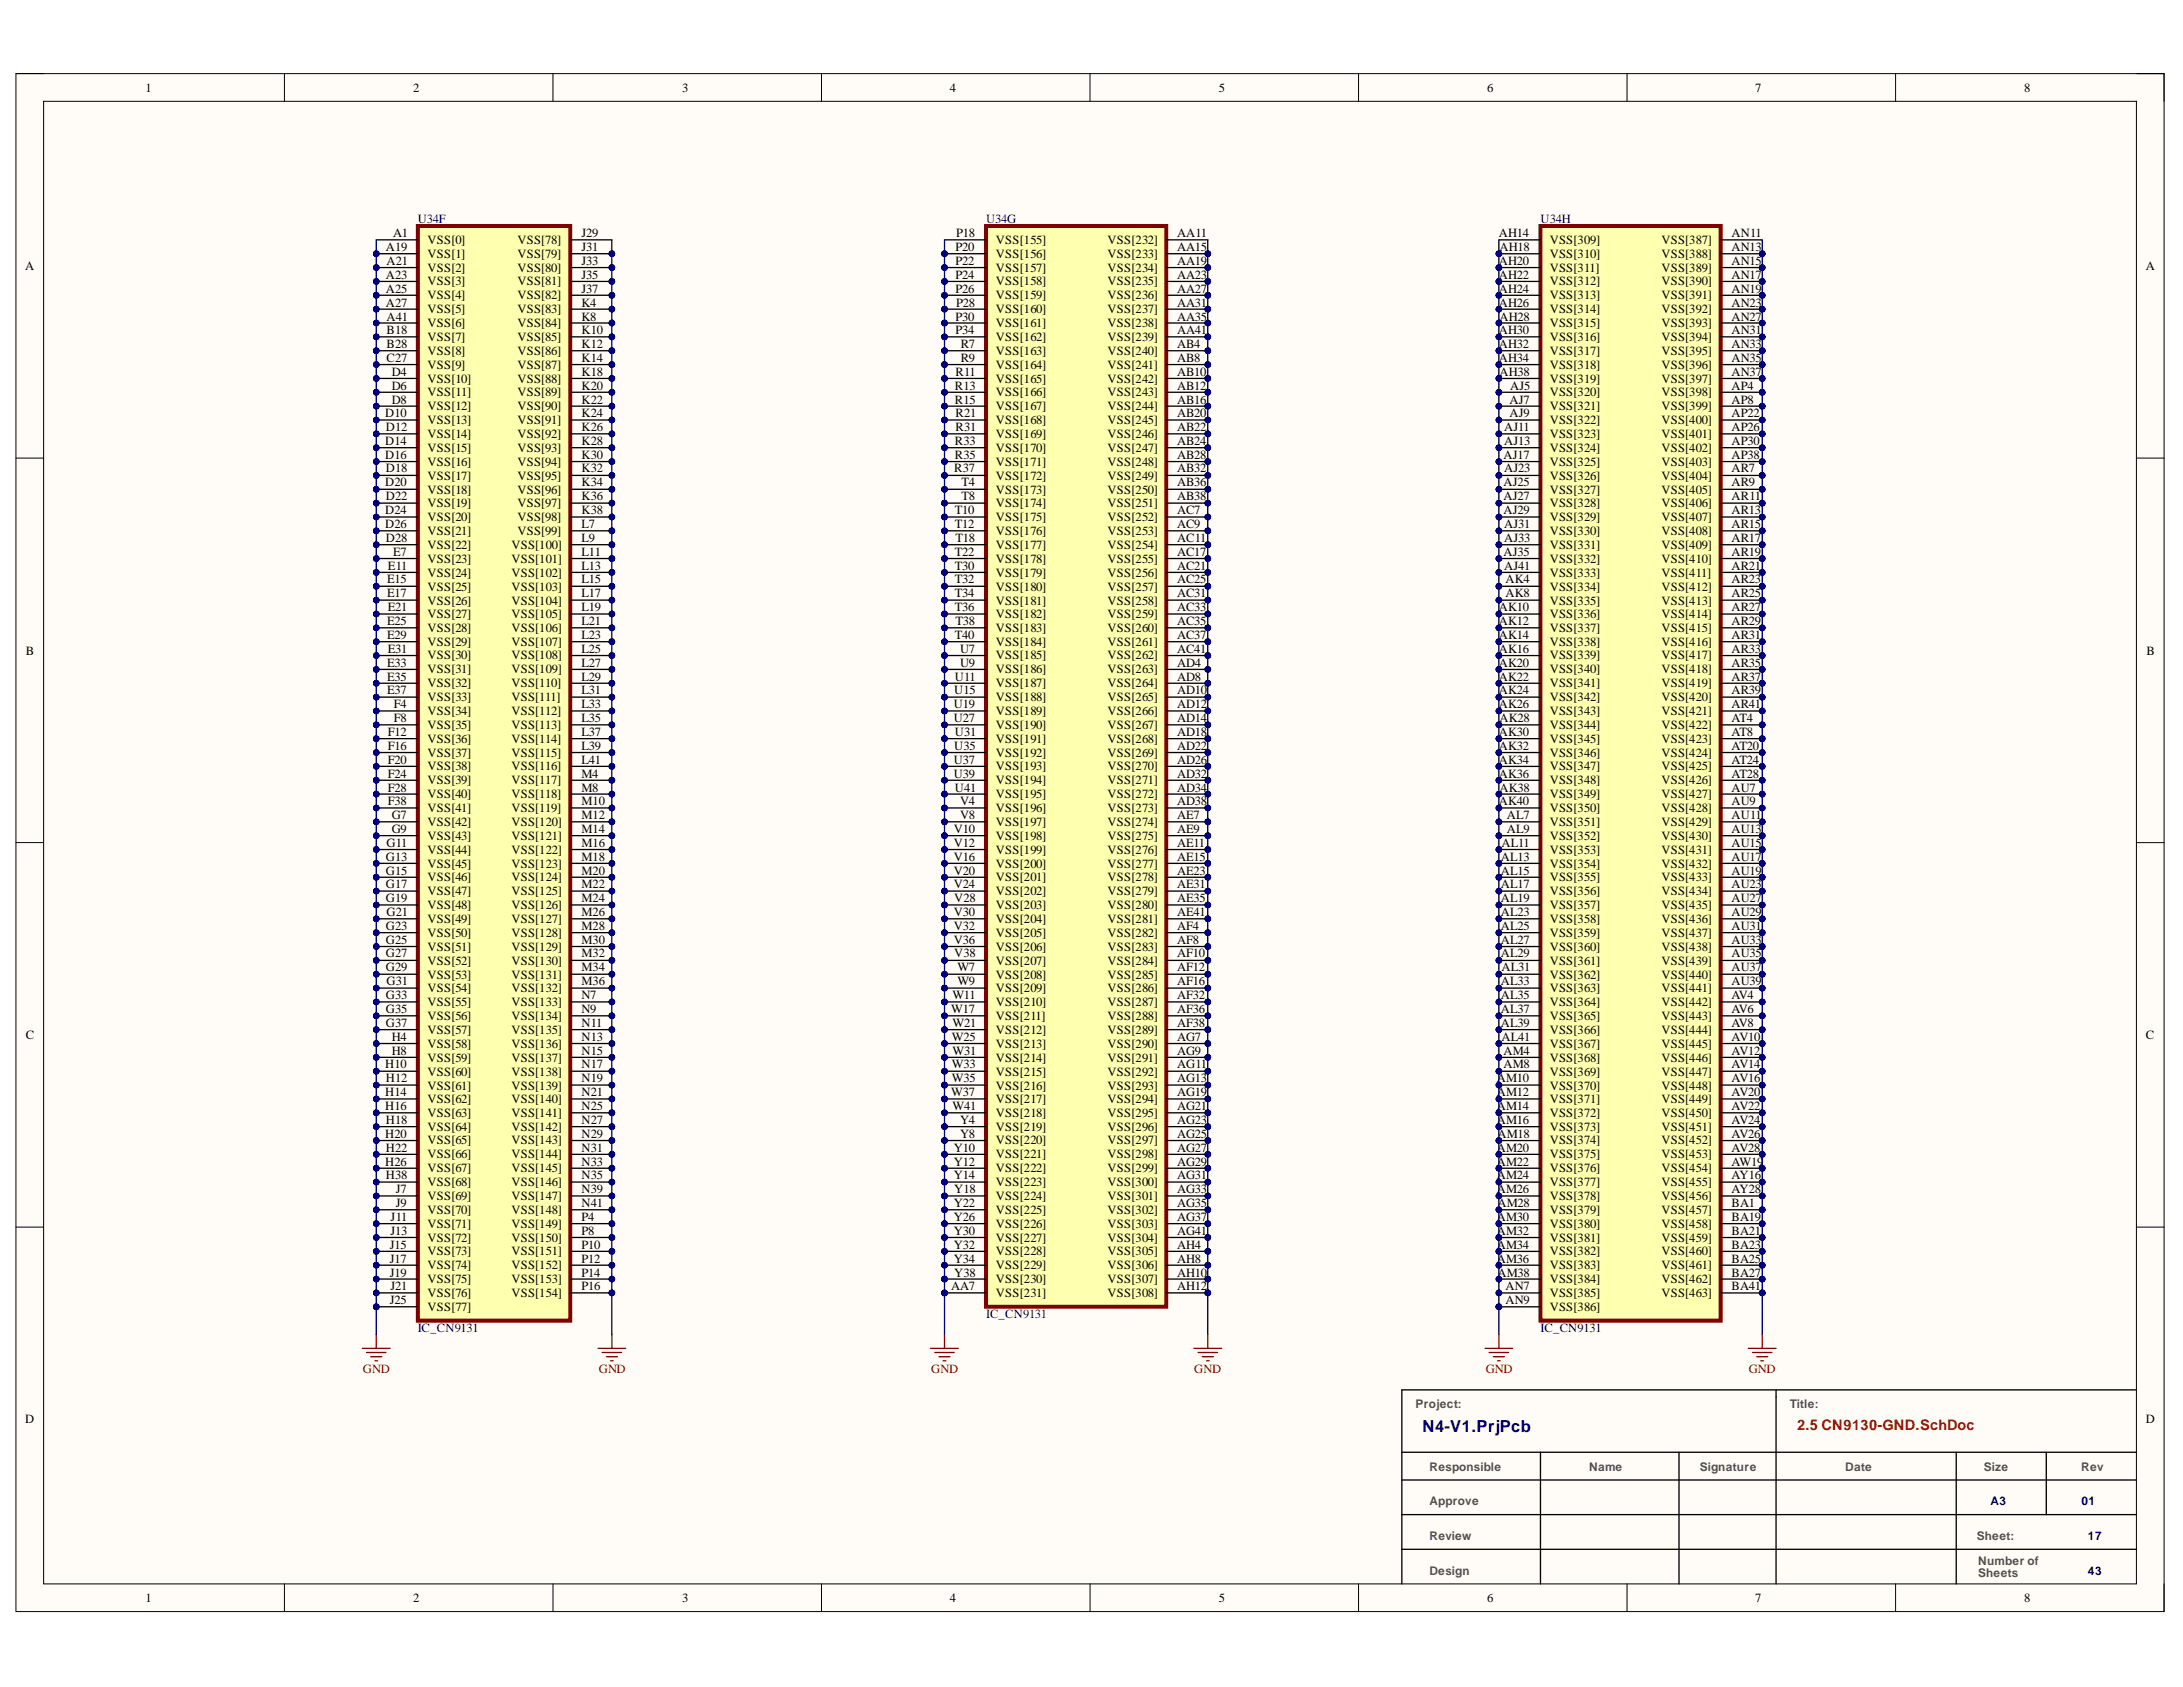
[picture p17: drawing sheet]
<svg xmlns="http://www.w3.org/2000/svg" width="279mm" height="216mm" viewBox="0 0 279 216" stroke-linecap="round" stroke-linejoin="round" font-family="sans-serif">
<defs><g id="words">
<text font-size="2.1" fill="#000080" x="182" y="183.2">N4-V1.PrjPcb</text>
<text font-size="1.9" fill="#f00" x="230" y="183">2.5 CN9130-GND.SchDoc</text>
<g font-size="1.6">
<text x="18.6" y="11.8">1</text>
<text x="52.9" y="11.8">2</text>
<text x="87.3" y="11.8">3</text>
<text x="121.6" y="11.8">4</text>
<text x="156" y="11.8">5</text>
<text x="190.3" y="11.8">6</text>
<text x="224.7" y="11.8">7</text>
<text x="259.1" y="11.8">8</text>
<text x="3.2" y="34.6">A</text>
<text x="49.4" y="32.1">A19</text>
<text x="49.4" y="35.7">A23</text>
<text x="49.5" y="33.9">A21</text>
<text x="50.3" y="30.4">A1</text>
<text x="54.7" y="31.2">VSS[0]</text>
<text x="54.7" y="33">VSS[1]</text>
<text x="54.7" y="34.8">VSS[2]</text>
<text x="66.2" y="31.2">VSS[78]</text>
<text x="66.2" y="33">VSS[79]</text>
<text x="66.2" y="34.8">VSS[80]</text>
<text x="74.4" y="30.4">J29</text>
<text x="74.4" y="32.1">J31</text>
<text x="74.4" y="33.9">J33</text>
<text x="74.4" y="35.7">J35</text>
<text x="122.3" y="32.1">P20</text>
<text x="122.3" y="33.9">P22</text>
<text x="122.3" y="35.7">P24</text>
<text x="122.4" y="30.4">P18</text>
<text x="127.5" y="31.2">VSS[155]</text>
<text x="127.5" y="33">VSS[156]</text>
<text x="127.5" y="34.8">VSS[157]</text>
<text x="141.8" y="31.2">VSS[232]</text>
<text x="141.8" y="33">VSS[233]</text>
<text x="141.8" y="34.8">VSS[234]</text>
<text x="150.6" y="30.4">AA11</text>
<text x="150.6" y="32.1">AA15</text>
<text x="150.6" y="33.9">AA19</text>
<text x="150.6" y="35.7">AA23</text>
<text x="191.8" y="30.4">AH14</text>
<text x="191.8" y="33.9">AH20</text>
<text x="191.8" y="35.7">AH22</text>
<text x="191.9" y="32.1">AH18</text>
<text x="198.4" y="31.2">VSS[309]</text>
<text x="198.4" y="33">VSS[310]</text>
<text x="198.4" y="34.8">VSS[311]</text>
<text x="212.7" y="31.2">VSS[387]</text>
<text x="212.7" y="33">VSS[388]</text>
<text x="212.7" y="34.8">VSS[389]</text>
<text x="221.6" y="30.4">AN11</text>
<text x="221.6" y="32.1">AN13</text>
<text x="221.6" y="33.9">AN15</text>
<text x="221.6" y="35.7">AN17</text>
<text x="274.7" y="34.6">A</text>
<text x="49.4" y="37.5">A25</text>
<text x="49.4" y="39.2">A27</text>
<text x="49.5" y="41">A41</text>
<text x="54.7" y="36.5">VSS[3]</text>
<text x="54.7" y="38.3">VSS[4]</text>
<text x="54.7" y="40.1">VSS[5]</text>
<text x="54.7" y="41.9">VSS[6]</text>
<text x="66.2" y="36.5">VSS[81]</text>
<text x="66.2" y="38.3">VSS[82]</text>
<text x="66.2" y="40.1">VSS[83]</text>
<text x="66.2" y="41.9">VSS[84]</text>
<text x="74.4" y="37.5">J37</text>
<text x="74.4" y="39.2">K4</text>
<text x="74.4" y="41">K8</text>
<text x="122.3" y="37.5">P26</text>
<text x="122.3" y="41">P30</text>
<text x="122.4" y="39.2">P28</text>
<text x="127.5" y="36.5">VSS[158]</text>
<text x="127.5" y="38.3">VSS[159]</text>
<text x="127.5" y="40.1">VSS[160]</text>
<text x="127.5" y="41.9">VSS[161]</text>
<text x="141.8" y="36.5">VSS[235]</text>
<text x="141.8" y="38.3">VSS[236]</text>
<text x="141.8" y="40.1">VSS[237]</text>
<text x="141.8" y="41.9">VSS[238]</text>
<text x="150.6" y="37.5">AA27</text>
<text x="150.6" y="39.2">AA31</text>
<text x="150.6" y="41">AA35</text>
<text x="191.8" y="37.5">AH24</text>
<text x="191.8" y="39.2">AH26</text>
<text x="191.9" y="41">AH28</text>
<text x="198.4" y="36.5">VSS[312]</text>
<text x="198.4" y="38.3">VSS[313]</text>
<text x="198.4" y="40.1">VSS[314]</text>
<text x="198.4" y="41.9">VSS[315]</text>
<text x="212.7" y="36.5">VSS[390]</text>
<text x="212.7" y="38.3">VSS[391]</text>
<text x="212.7" y="40.1">VSS[392]</text>
<text x="212.7" y="41.9">VSS[393]</text>
<text x="221.6" y="37.5">AN19</text>
<text x="221.6" y="39.2">AN23</text>
<text x="221.6" y="41">AN27</text>
<text x="49.5" y="42.8">B18</text>
<text x="49.5" y="44.6">B28</text>
<text x="49.5" y="46.3">C27</text>
<text x="54.7" y="43.6">VSS[7]</text>
<text x="54.7" y="45.4">VSS[8]</text>
<text x="54.7" y="47.2">VSS[9]</text>
<text x="66.2" y="43.6">VSS[85]</text>
<text x="66.2" y="45.4">VSS[86]</text>
<text x="66.2" y="47.2">VSS[87]</text>
<text x="74.4" y="42.8">K10</text>
<text x="74.4" y="44.6">K12</text>
<text x="74.4" y="46.3">K14</text>
<text x="122.3" y="42.8">P34</text>
<text x="123" y="44.6">R7</text>
<text x="123" y="46.3">R9</text>
<text x="127.5" y="43.6">VSS[162]</text>
<text x="127.5" y="45.4">VSS[163]</text>
<text x="127.5" y="47.2">VSS[164]</text>
<text x="141.8" y="43.6">VSS[239]</text>
<text x="141.8" y="45.4">VSS[240]</text>
<text x="141.8" y="47.2">VSS[241]</text>
<text x="150.6" y="42.8">AA41</text>
<text x="150.6" y="44.6">AB4</text>
<text x="150.6" y="46.3">AB8</text>
<text x="191.8" y="42.8">AH30</text>
<text x="191.8" y="44.6">AH32</text>
<text x="191.8" y="46.3">AH34</text>
<text x="198.4" y="43.6">VSS[316]</text>
<text x="198.4" y="45.4">VSS[317]</text>
<text x="198.4" y="47.2">VSS[318]</text>
<text x="212.7" y="43.6">VSS[394]</text>
<text x="212.7" y="45.4">VSS[395]</text>
<text x="212.7" y="47.2">VSS[396]</text>
<text x="221.6" y="42.8">AN31</text>
<text x="221.6" y="44.6">AN33</text>
<text x="221.6" y="46.3">AN35</text>
<text x="49.3" y="53.4">D10</text>
<text x="50.2" y="48.1">D4</text>
<text x="50.2" y="49.9">D6</text>
<text x="50.2" y="51.7">D8</text>
<text x="54.7" y="49">VSS[10]</text>
<text x="54.7" y="50.7">VSS[11]</text>
<text x="54.7" y="52.5">VSS[12]</text>
<text x="66.2" y="49">VSS[88]</text>
<text x="66.2" y="50.7">VSS[89]</text>
<text x="66.2" y="52.5">VSS[90]</text>
<text x="74.4" y="48.1">K18</text>
<text x="74.4" y="49.9">K20</text>
<text x="74.4" y="51.7">K22</text>
<text x="74.4" y="53.4">K24</text>
<text x="122.2" y="49.9">R13</text>
<text x="122.2" y="51.7">R15</text>
<text x="122.3" y="48.1">R11</text>
<text x="122.3" y="53.4">R21</text>
<text x="127.5" y="49">VSS[165]</text>
<text x="127.5" y="50.7">VSS[166]</text>
<text x="127.5" y="52.5">VSS[167]</text>
<text x="141.8" y="49">VSS[242]</text>
<text x="141.8" y="50.7">VSS[243]</text>
<text x="141.8" y="52.5">VSS[244]</text>
<text x="150.6" y="48.1">AB10</text>
<text x="150.6" y="49.9">AB12</text>
<text x="150.6" y="51.7">AB16</text>
<text x="150.6" y="53.4">AB20</text>
<text x="191.9" y="48.1">AH38</text>
<text x="193.2" y="51.7">AJ7</text>
<text x="193.2" y="53.4">AJ9</text>
<text x="193.3" y="49.9">AJ5</text>
<text x="198.4" y="49">VSS[319]</text>
<text x="198.4" y="50.7">VSS[320]</text>
<text x="198.4" y="52.5">VSS[321]</text>
<text x="212.7" y="49">VSS[397]</text>
<text x="212.7" y="50.7">VSS[398]</text>
<text x="212.7" y="52.5">VSS[399]</text>
<text x="221.6" y="48.1">AN37</text>
<text x="221.6" y="49.9">AP4</text>
<text x="221.6" y="51.7">AP8</text>
<text x="221.6" y="53.4">AP22</text>
<text x="49.3" y="56.9">D14</text>
<text x="49.3" y="58.7">D16</text>
<text x="49.4" y="55.1">D12</text>
<text x="54.7" y="54.3">VSS[13]</text>
<text x="54.7" y="56.1">VSS[14]</text>
<text x="54.7" y="57.8">VSS[15]</text>
<text x="54.7" y="59.6">VSS[16]</text>
<text x="66.2" y="54.3">VSS[91]</text>
<text x="66.2" y="56.1">VSS[92]</text>
<text x="66.2" y="57.8">VSS[93]</text>
<text x="66.2" y="59.6">VSS[94]</text>
<text x="74.4" y="55.1">K26</text>
<text x="74.4" y="56.9">K28</text>
<text x="74.4" y="58.7">K30</text>
<text x="122.2" y="56.9">R33</text>
<text x="122.2" y="58.7">R35</text>
<text x="122.3" y="55.1">R31</text>
<text x="127.5" y="54.3">VSS[168]</text>
<text x="127.5" y="56.1">VSS[169]</text>
<text x="127.5" y="57.8">VSS[170]</text>
<text x="127.5" y="59.6">VSS[171]</text>
<text x="141.8" y="54.3">VSS[245]</text>
<text x="141.8" y="56.1">VSS[246]</text>
<text x="141.8" y="57.8">VSS[247]</text>
<text x="141.8" y="59.6">VSS[248]</text>
<text x="150.6" y="55.1">AB22</text>
<text x="150.6" y="56.9">AB24</text>
<text x="150.6" y="58.7">AB28</text>
<text x="192.4" y="58.7">AJ17</text>
<text x="192.5" y="55.1">AJ11</text>
<text x="192.5" y="56.9">AJ13</text>
<text x="198.4" y="54.3">VSS[322]</text>
<text x="198.4" y="56.1">VSS[323]</text>
<text x="198.4" y="57.8">VSS[324]</text>
<text x="198.4" y="59.6">VSS[325]</text>
<text x="212.7" y="54.3">VSS[400]</text>
<text x="212.7" y="56.1">VSS[401]</text>
<text x="212.7" y="57.8">VSS[402]</text>
<text x="212.7" y="59.6">VSS[403]</text>
<text x="221.6" y="55.1">AP26</text>
<text x="221.6" y="56.9">AP30</text>
<text x="221.6" y="58.7">AP38</text>
<text x="49.3" y="62.2">D20</text>
<text x="49.3" y="65.8">D24</text>
<text x="49.4" y="60.5">D18</text>
<text x="49.4" y="64">D22</text>
<text x="54.7" y="61.4">VSS[17]</text>
<text x="54.7" y="63.2">VSS[18]</text>
<text x="54.7" y="64.9">VSS[19]</text>
<text x="66.2" y="61.4">VSS[95]</text>
<text x="66.2" y="63.2">VSS[96]</text>
<text x="66.2" y="64.9">VSS[97]</text>
<text x="74.4" y="60.5">K32</text>
<text x="74.4" y="62.2">K34</text>
<text x="74.4" y="64">K36</text>
<text x="74.4" y="65.8">K38</text>
<text x="122.1" y="60.5">R37</text>
<text x="122.2" y="65.8">T10</text>
<text x="123.1" y="62.2">T4</text>
<text x="123.1" y="64">T8</text>
<text x="127.5" y="61.4">VSS[172]</text>
<text x="127.5" y="63.2">VSS[173]</text>
<text x="127.5" y="64.9">VSS[174]</text>
<text x="141.8" y="61.4">VSS[249]</text>
<text x="141.8" y="63.2">VSS[250]</text>
<text x="141.8" y="64.9">VSS[251]</text>
<text x="150.6" y="60.5">AB32</text>
<text x="150.6" y="62.2">AB36</text>
<text x="150.6" y="64">AB38</text>
<text x="150.6" y="65.8">AC7</text>
<text x="192.4" y="62.2">AJ25</text>
<text x="192.4" y="64">AJ27</text>
<text x="192.4" y="65.8">AJ29</text>
<text x="192.5" y="60.5">AJ23</text>
<text x="198.4" y="61.4">VSS[326]</text>
<text x="198.4" y="63.2">VSS[327]</text>
<text x="198.4" y="64.9">VSS[328]</text>
<text x="212.7" y="61.4">VSS[404]</text>
<text x="212.7" y="63.2">VSS[405]</text>
<text x="212.7" y="64.9">VSS[406]</text>
<text x="221.6" y="60.5">AR7</text>
<text x="221.6" y="62.2">AR9</text>
<text x="221.6" y="64">AR11</text>
<text x="221.6" y="65.8">AR13</text>
<text x="49.3" y="67.6">D26</text>
<text x="49.4" y="69.3">D28</text>
<text x="50.3" y="71.1">E7</text>
<text x="54.7" y="66.7">VSS[20]</text>
<text x="54.7" y="68.5">VSS[21]</text>
<text x="54.7" y="70.3">VSS[22]</text>
<text x="65.5" y="70.3">VSS[100]</text>
<text x="66.2" y="66.7">VSS[98]</text>
<text x="66.2" y="68.5">VSS[99]</text>
<text x="74.4" y="69.3">L9</text>
<text x="74.4" y="71.1">L11</text>
<text x="74.4" y="67.6">L7</text>
<text x="122.2" y="67.6">T12</text>
<text x="122.2" y="71.1">T22</text>
<text x="122.3" y="69.3">T18</text>
<text x="127.5" y="66.7">VSS[175]</text>
<text x="127.5" y="68.5">VSS[176]</text>
<text x="127.5" y="70.3">VSS[177]</text>
<text x="141.8" y="66.7">VSS[252]</text>
<text x="141.8" y="68.5">VSS[253]</text>
<text x="141.8" y="70.3">VSS[254]</text>
<text x="150.6" y="67.6">AC9</text>
<text x="150.6" y="69.3">AC11</text>
<text x="150.6" y="71.1">AC17</text>
<text x="192.4" y="71.1">AJ35</text>
<text x="192.5" y="67.6">AJ31</text>
<text x="192.5" y="69.3">AJ33</text>
<text x="198.4" y="66.7">VSS[329]</text>
<text x="198.4" y="68.5">VSS[330]</text>
<text x="198.4" y="70.3">VSS[331]</text>
<text x="212.7" y="66.7">VSS[407]</text>
<text x="212.7" y="68.5">VSS[408]</text>
<text x="212.7" y="70.3">VSS[409]</text>
<text x="221.6" y="67.6">AR15</text>
<text x="221.6" y="69.3">AR17</text>
<text x="221.6" y="71.1">AR19</text>
<text x="49.6" y="74.7">E15</text>
<text x="49.6" y="76.4">E17</text>
<text x="49.7" y="72.9">E11</text>
<text x="54.7" y="72.1">VSS[23]</text>
<text x="54.7" y="73.8">VSS[24]</text>
<text x="54.7" y="75.6">VSS[25]</text>
<text x="54.7" y="77.4">VSS[26]</text>
<text x="65.5" y="72.1">VSS[101]</text>
<text x="65.5" y="73.8">VSS[102]</text>
<text x="65.5" y="75.6">VSS[103]</text>
<text x="65.5" y="77.4">VSS[104]</text>
<text x="74.4" y="72.9">L13</text>
<text x="74.4" y="74.7">L15</text>
<text x="74.4" y="76.4">L17</text>
<text x="122.2" y="72.9">T30</text>
<text x="122.2" y="74.7">T32</text>
<text x="122.2" y="76.4">T34</text>
<text x="127.5" y="72.1">VSS[178]</text>
<text x="127.5" y="73.8">VSS[179]</text>
<text x="127.5" y="75.6">VSS[180]</text>
<text x="127.5" y="77.4">VSS[181]</text>
<text x="141.8" y="72.1">VSS[255]</text>
<text x="141.8" y="73.8">VSS[256]</text>
<text x="141.8" y="75.6">VSS[257]</text>
<text x="141.8" y="77.4">VSS[258]</text>
<text x="150.6" y="72.9">AC21</text>
<text x="150.6" y="74.7">AC25</text>
<text x="150.6" y="76.4">AC31</text>
<text x="192.5" y="72.9">AJ41</text>
<text x="192.7" y="74.7">AK4</text>
<text x="192.7" y="76.4">AK8</text>
<text x="198.4" y="72.1">VSS[332]</text>
<text x="198.4" y="73.8">VSS[333]</text>
<text x="198.4" y="75.6">VSS[334]</text>
<text x="198.4" y="77.4">VSS[335]</text>
<text x="212.7" y="72.1">VSS[410]</text>
<text x="212.7" y="73.8">VSS[411]</text>
<text x="212.7" y="75.6">VSS[412]</text>
<text x="212.7" y="77.4">VSS[413]</text>
<text x="221.6" y="72.9">AR21</text>
<text x="221.6" y="74.7">AR23</text>
<text x="221.6" y="76.4">AR25</text>
<text x="3.3" y="83.8">B</text>
<text x="49.6" y="80">E25</text>
<text x="49.6" y="81.8">E29</text>
<text x="49.7" y="78.2">E21</text>
<text x="49.7" y="83.6">E31</text>
<text x="54.7" y="79.2">VSS[27]</text>
<text x="54.7" y="80.9">VSS[28]</text>
<text x="54.7" y="82.7">VSS[29]</text>
<text x="65.5" y="79.2">VSS[105]</text>
<text x="65.5" y="80.9">VSS[106]</text>
<text x="65.5" y="82.7">VSS[107]</text>
<text x="74.4" y="78.2">L19</text>
<text x="74.4" y="80">L21</text>
<text x="74.4" y="81.8">L23</text>
<text x="74.4" y="83.6">L25</text>
<text x="122.2" y="78.2">T36</text>
<text x="122.2" y="81.8">T40</text>
<text x="122.3" y="80">T38</text>
<text x="122.9" y="83.6">U7</text>
<text x="127.5" y="79.2">VSS[182]</text>
<text x="127.5" y="80.9">VSS[183]</text>
<text x="127.5" y="82.7">VSS[184]</text>
<text x="141.8" y="79.2">VSS[259]</text>
<text x="141.8" y="80.9">VSS[260]</text>
<text x="141.8" y="82.7">VSS[261]</text>
<text x="150.6" y="78.2">AC33</text>
<text x="150.6" y="80">AC35</text>
<text x="150.6" y="81.8">AC37</text>
<text x="150.6" y="83.6">AC41</text>
<text x="191.8" y="78.2">AK10</text>
<text x="191.8" y="80">AK12</text>
<text x="191.8" y="81.8">AK14</text>
<text x="191.8" y="83.6">AK16</text>
<text x="198.4" y="79.2">VSS[336]</text>
<text x="198.4" y="80.9">VSS[337]</text>
<text x="198.4" y="82.7">VSS[338]</text>
<text x="212.7" y="79.2">VSS[414]</text>
<text x="212.7" y="80.9">VSS[415]</text>
<text x="212.7" y="82.7">VSS[416]</text>
<text x="221.6" y="78.2">AR27</text>
<text x="221.6" y="80">AR29</text>
<text x="221.6" y="81.8">AR31</text>
<text x="221.6" y="83.6">AR33</text>
<text x="274.7" y="83.8">B</text>
<text x="49.6" y="85.3">E33</text>
<text x="49.6" y="87.1">E35</text>
<text x="49.6" y="88.9">E37</text>
<text x="54.7" y="84.4">VSS[30]</text>
<text x="54.7" y="86.2">VSS[31]</text>
<text x="54.7" y="87.9">VSS[32]</text>
<text x="54.7" y="89.7">VSS[33]</text>
<text x="65.5" y="84.4">VSS[108]</text>
<text x="65.5" y="86.2">VSS[109]</text>
<text x="65.5" y="87.9">VSS[110]</text>
<text x="65.5" y="89.7">VSS[111]</text>
<text x="74.4" y="85.3">L27</text>
<text x="74.4" y="87.1">L29</text>
<text x="74.4" y="88.9">L31</text>
<text x="122.1" y="88.9">U15</text>
<text x="122.2" y="87.1">U11</text>
<text x="122.9" y="85.3">U9</text>
<text x="127.5" y="84.4">VSS[185]</text>
<text x="127.5" y="86.2">VSS[186]</text>
<text x="127.5" y="87.9">VSS[187]</text>
<text x="127.5" y="89.7">VSS[188]</text>
<text x="141.8" y="84.4">VSS[262]</text>
<text x="141.8" y="86.2">VSS[263]</text>
<text x="141.8" y="87.9">VSS[264]</text>
<text x="141.8" y="89.7">VSS[265]</text>
<text x="150.6" y="85.3">AD4</text>
<text x="150.6" y="87.1">AD8</text>
<text x="150.6" y="88.9">AD10</text>
<text x="191.8" y="85.3">AK20</text>
<text x="191.8" y="87.1">AK22</text>
<text x="191.8" y="88.9">AK24</text>
<text x="198.4" y="84.4">VSS[339]</text>
<text x="198.4" y="86.2">VSS[340]</text>
<text x="198.4" y="87.9">VSS[341]</text>
<text x="198.4" y="89.7">VSS[342]</text>
<text x="212.7" y="84.4">VSS[417]</text>
<text x="212.7" y="86.2">VSS[418]</text>
<text x="212.7" y="87.9">VSS[419]</text>
<text x="212.7" y="89.7">VSS[420]</text>
<text x="221.6" y="85.3">AR35</text>
<text x="221.6" y="87.1">AR37</text>
<text x="221.6" y="88.9">AR39</text>
<text x="49.7" y="94.2">F12</text>
<text x="49.7" y="96">F16</text>
<text x="50.4" y="90.7">F4</text>
<text x="50.4" y="92.4">F8</text>
<text x="54.7" y="91.5">VSS[34]</text>
<text x="54.7" y="93.3">VSS[35]</text>
<text x="54.7" y="95.1">VSS[36]</text>
<text x="65.5" y="91.5">VSS[112]</text>
<text x="65.5" y="93.3">VSS[113]</text>
<text x="65.5" y="95.1">VSS[114]</text>
<text x="74.4" y="90.7">L33</text>
<text x="74.4" y="92.4">L35</text>
<text x="74.4" y="94.2">L37</text>
<text x="74.4" y="96">L39</text>
<text x="122.1" y="90.7">U19</text>
<text x="122.1" y="92.4">U27</text>
<text x="122.1" y="96">U35</text>
<text x="122.2" y="94.2">U31</text>
<text x="127.5" y="91.5">VSS[189]</text>
<text x="127.5" y="93.3">VSS[190]</text>
<text x="127.5" y="95.1">VSS[191]</text>
<text x="141.8" y="91.5">VSS[266]</text>
<text x="141.8" y="93.3">VSS[267]</text>
<text x="141.8" y="95.1">VSS[268]</text>
<text x="150.6" y="90.7">AD12</text>
<text x="150.6" y="92.4">AD14</text>
<text x="150.6" y="94.2">AD18</text>
<text x="150.6" y="96">AD22</text>
<text x="191.8" y="90.7">AK26</text>
<text x="191.8" y="94.2">AK30</text>
<text x="191.8" y="96">AK32</text>
<text x="191.9" y="92.4">AK28</text>
<text x="198.4" y="91.5">VSS[343]</text>
<text x="198.4" y="93.3">VSS[344]</text>
<text x="198.4" y="95.1">VSS[345]</text>
<text x="212.7" y="91.5">VSS[421]</text>
<text x="212.7" y="93.3">VSS[422]</text>
<text x="212.7" y="95.1">VSS[423]</text>
<text x="221.6" y="90.7">AR41</text>
<text x="221.6" y="92.4">AT4</text>
<text x="221.6" y="94.2">AT8</text>
<text x="221.6" y="96">AT20</text>
<text x="49.7" y="97.8">F20</text>
<text x="49.7" y="99.5">F24</text>
<text x="49.7" y="101.3">F28</text>
<text x="54.7" y="96.8">VSS[37]</text>
<text x="54.7" y="98.6">VSS[38]</text>
<text x="54.7" y="100.4">VSS[39]</text>
<text x="65.5" y="96.8">VSS[115]</text>
<text x="65.5" y="98.6">VSS[116]</text>
<text x="65.5" y="100.4">VSS[117]</text>
<text x="74.4" y="97.8">L41</text>
<text x="74.4" y="99.5">M4</text>
<text x="74.4" y="101.3">M8</text>
<text x="122.1" y="97.8">U37</text>
<text x="122.1" y="99.5">U39</text>
<text x="122.2" y="101.3">U41</text>
<text x="127.5" y="96.8">VSS[192]</text>
<text x="127.5" y="98.6">VSS[193]</text>
<text x="127.5" y="100.4">VSS[194]</text>
<text x="141.8" y="96.8">VSS[269]</text>
<text x="141.8" y="98.6">VSS[270]</text>
<text x="141.8" y="100.4">VSS[271]</text>
<text x="150.6" y="97.8">AD26</text>
<text x="150.6" y="99.5">AD32</text>
<text x="150.6" y="101.3">AD34</text>
<text x="191.8" y="97.8">AK34</text>
<text x="191.8" y="99.5">AK36</text>
<text x="191.9" y="101.3">AK38</text>
<text x="198.4" y="96.8">VSS[346]</text>
<text x="198.4" y="98.6">VSS[347]</text>
<text x="198.4" y="100.4">VSS[348]</text>
<text x="212.7" y="96.8">VSS[424]</text>
<text x="212.7" y="98.6">VSS[425]</text>
<text x="212.7" y="100.4">VSS[426]</text>
<text x="221.6" y="97.8">AT24</text>
<text x="221.6" y="99.5">AT28</text>
<text x="221.6" y="101.3">AU7</text>
<text x="49.7" y="103.1">F38</text>
<text x="50.2" y="104.9">G7</text>
<text x="50.2" y="106.6">G9</text>
<text x="54.7" y="102.2">VSS[40]</text>
<text x="54.7" y="103.9">VSS[41]</text>
<text x="54.7" y="105.7">VSS[42]</text>
<text x="54.7" y="107.5">VSS[43]</text>
<text x="65.5" y="102.2">VSS[118]</text>
<text x="65.5" y="103.9">VSS[119]</text>
<text x="65.5" y="105.7">VSS[120]</text>
<text x="65.5" y="107.5">VSS[121]</text>
<text x="74.4" y="103.1">M10</text>
<text x="74.4" y="104.9">M12</text>
<text x="74.4" y="106.6">M14</text>
<text x="122.1" y="106.6">V10</text>
<text x="122.9" y="103.1">V4</text>
<text x="122.9" y="104.9">V8</text>
<text x="127.5" y="102.2">VSS[195]</text>
<text x="127.5" y="103.9">VSS[196]</text>
<text x="127.5" y="105.7">VSS[197]</text>
<text x="127.5" y="107.5">VSS[198]</text>
<text x="141.8" y="102.2">VSS[272]</text>
<text x="141.8" y="103.9">VSS[273]</text>
<text x="141.8" y="105.7">VSS[274]</text>
<text x="141.8" y="107.5">VSS[275]</text>
<text x="150.6" y="103.1">AD38</text>
<text x="150.6" y="104.9">AE7</text>
<text x="150.6" y="106.6">AE9</text>
<text x="191.8" y="103.1">AK40</text>
<text x="192.9" y="104.9">AL7</text>
<text x="192.9" y="106.6">AL9</text>
<text x="198.4" y="102.2">VSS[349]</text>
<text x="198.4" y="103.9">VSS[350]</text>
<text x="198.4" y="105.7">VSS[351]</text>
<text x="198.4" y="107.5">VSS[352]</text>
<text x="212.7" y="102.2">VSS[427]</text>
<text x="212.7" y="103.9">VSS[428]</text>
<text x="212.7" y="105.7">VSS[429]</text>
<text x="212.7" y="107.5">VSS[430]</text>
<text x="221.6" y="103.1">AU9</text>
<text x="221.6" y="104.9">AU11</text>
<text x="221.6" y="106.6">AU13</text>
<text x="49.4" y="110.2">G13</text>
<text x="49.4" y="112">G15</text>
<text x="49.4" y="113.7">G17</text>
<text x="49.5" y="108.4">G11</text>
<text x="54.7" y="109.3">VSS[44]</text>
<text x="54.7" y="111">VSS[45]</text>
<text x="54.7" y="112.8">VSS[46]</text>
<text x="65.5" y="109.3">VSS[122]</text>
<text x="65.5" y="111">VSS[123]</text>
<text x="65.5" y="112.8">VSS[124]</text>
<text x="74.4" y="108.4">M16</text>
<text x="74.4" y="110.2">M18</text>
<text x="74.4" y="112">M20</text>
<text x="74.4" y="113.7">M22</text>
<text x="122.1" y="110.2">V16</text>
<text x="122.1" y="112">V20</text>
<text x="122.1" y="113.7">V24</text>
<text x="122.1" y="108.4">V12</text>
<text x="127.5" y="111">VSS[200]</text>
<text x="127.5" y="112.8">VSS[201]</text>
<text x="127.5" y="109.3">VSS[199]</text>
<text x="141.8" y="109.3">VSS[276]</text>
<text x="141.8" y="111">VSS[277]</text>
<text x="141.8" y="112.8">VSS[278]</text>
<text x="150.6" y="108.4">AE11</text>
<text x="150.6" y="110.2">AE15</text>
<text x="150.6" y="112">AE23</text>
<text x="150.6" y="113.7">AE31</text>
<text x="192.1" y="110.2">AL13</text>
<text x="192.1" y="112">AL15</text>
<text x="192.1" y="113.7">AL17</text>
<text x="192.2" y="108.4">AL11</text>
<text x="198.4" y="109.3">VSS[353]</text>
<text x="198.4" y="111">VSS[354]</text>
<text x="198.4" y="112.8">VSS[355]</text>
<text x="212.7" y="109.3">VSS[431]</text>
<text x="212.7" y="111">VSS[432]</text>
<text x="212.7" y="112.8">VSS[433]</text>
<text x="221.6" y="108.4">AU15</text>
<text x="221.6" y="110.2">AU17</text>
<text x="221.6" y="112">AU19</text>
<text x="221.6" y="113.7">AU23</text>
<text x="49.4" y="115.4">G19</text>
<text x="49.4" y="119">G23</text>
<text x="49.5" y="117.2">G21</text>
<text x="54.7" y="114.6">VSS[47]</text>
<text x="54.7" y="116.4">VSS[48]</text>
<text x="54.7" y="118.1">VSS[49]</text>
<text x="54.7" y="119.9">VSS[50]</text>
<text x="65.5" y="114.6">VSS[125]</text>
<text x="65.5" y="116.4">VSS[126]</text>
<text x="65.5" y="118.1">VSS[127]</text>
<text x="65.5" y="119.9">VSS[128]</text>
<text x="74.4" y="115.4">M24</text>
<text x="74.4" y="117.2">M26</text>
<text x="74.4" y="119">M28</text>
<text x="122.1" y="117.2">V30</text>
<text x="122.1" y="119">V32</text>
<text x="122.1" y="115.4">V28</text>
<text x="127.5" y="114.6">VSS[202]</text>
<text x="127.5" y="116.4">VSS[203]</text>
<text x="127.5" y="118.1">VSS[204]</text>
<text x="127.5" y="119.9">VSS[205]</text>
<text x="141.8" y="114.6">VSS[279]</text>
<text x="141.8" y="116.4">VSS[280]</text>
<text x="141.8" y="118.1">VSS[281]</text>
<text x="141.8" y="119.9">VSS[282]</text>
<text x="150.6" y="115.4">AE35</text>
<text x="150.6" y="117.2">AE41</text>
<text x="150.6" y="119">AF4</text>
<text x="192.1" y="115.4">AL19</text>
<text x="192.1" y="117.2">AL23</text>
<text x="192.1" y="119">AL25</text>
<text x="198.4" y="114.6">VSS[356]</text>
<text x="198.4" y="116.4">VSS[357]</text>
<text x="198.4" y="118.1">VSS[358]</text>
<text x="198.4" y="119.9">VSS[359]</text>
<text x="212.7" y="114.6">VSS[434]</text>
<text x="212.7" y="116.4">VSS[435]</text>
<text x="212.7" y="118.1">VSS[436]</text>
<text x="212.7" y="119.9">VSS[437]</text>
<text x="221.6" y="115.4">AU27</text>
<text x="221.6" y="117.2">AU29</text>
<text x="221.6" y="119">AU31</text>
<text x="49.4" y="120.8">G25</text>
<text x="49.4" y="122.5">G27</text>
<text x="49.4" y="124.3">G29</text>
<text x="54.7" y="121.7">VSS[51]</text>
<text x="54.7" y="123.5">VSS[52]</text>
<text x="54.7" y="125.2">VSS[53]</text>
<text x="65.5" y="121.7">VSS[129]</text>
<text x="65.5" y="123.5">VSS[130]</text>
<text x="65.5" y="125.2">VSS[131]</text>
<text x="74.4" y="120.8">M30</text>
<text x="74.4" y="122.5">M32</text>
<text x="74.4" y="124.3">M34</text>
<text x="122.1" y="120.8">V36</text>
<text x="122.1" y="122.5">V38</text>
<text x="122.6" y="124.3">W7</text>
<text x="127.5" y="121.7">VSS[206]</text>
<text x="127.5" y="123.5">VSS[207]</text>
<text x="127.5" y="125.2">VSS[208]</text>
<text x="141.8" y="123.5">VSS[284]</text>
<text x="141.8" y="125.2">VSS[285]</text>
<text x="141.8" y="121.7">VSS[283]</text>
<text x="150.6" y="122.5">AF10</text>
<text x="150.6" y="124.3">AF12</text>
<text x="150.6" y="120.8">AF8</text>
<text x="192.1" y="120.8">AL27</text>
<text x="192.1" y="122.5">AL29</text>
<text x="192.2" y="124.3">AL31</text>
<text x="198.4" y="121.7">VSS[360]</text>
<text x="198.4" y="123.5">VSS[361]</text>
<text x="198.4" y="125.2">VSS[362]</text>
<text x="212.7" y="121.7">VSS[438]</text>
<text x="212.7" y="123.5">VSS[439]</text>
<text x="212.7" y="125.2">VSS[440]</text>
<text x="221.6" y="120.8">AU33</text>
<text x="221.6" y="122.5">AU35</text>
<text x="221.6" y="124.3">AU37</text>
<text x="49.4" y="127.9">G33</text>
<text x="49.4" y="129.6">G35</text>
<text x="49.4" y="131.4">G37</text>
<text x="49.5" y="126.1">G31</text>
<text x="54.7" y="127">VSS[54]</text>
<text x="54.7" y="128.8">VSS[55]</text>
<text x="54.7" y="130.6">VSS[56]</text>
<text x="65.5" y="127">VSS[132]</text>
<text x="65.5" y="128.8">VSS[133]</text>
<text x="65.5" y="130.6">VSS[134]</text>
<text x="74.4" y="126.1">M36</text>
<text x="74.4" y="127.9">N7</text>
<text x="74.4" y="129.6">N9</text>
<text x="74.4" y="131.4">N11</text>
<text x="121.7" y="129.6">W17</text>
<text x="121.9" y="127.9">W11</text>
<text x="121.9" y="131.4">W21</text>
<text x="122.6" y="126.1">W9</text>
<text x="127.5" y="127">VSS[209]</text>
<text x="127.5" y="128.8">VSS[210]</text>
<text x="127.5" y="130.6">VSS[211]</text>
<text x="141.8" y="130.6">VSS[288]</text>
<text x="141.8" y="127">VSS[286]</text>
<text x="141.8" y="128.8">VSS[287]</text>
<text x="150.6" y="131.4">AF38</text>
<text x="150.6" y="129.6">AF36</text>
<text x="150.6" y="126.1">AF16</text>
<text x="150.6" y="127.9">AF32</text>
<text x="192.1" y="126.1">AL33</text>
<text x="192.1" y="127.9">AL35</text>
<text x="192.1" y="129.6">AL37</text>
<text x="192.1" y="131.4">AL39</text>
<text x="198.4" y="127">VSS[363]</text>
<text x="198.4" y="128.8">VSS[364]</text>
<text x="198.4" y="130.6">VSS[365]</text>
<text x="212.7" y="127">VSS[441]</text>
<text x="212.7" y="128.8">VSS[442]</text>
<text x="212.7" y="130.6">VSS[443]</text>
<text x="221.6" y="126.1">AU39</text>
<text x="221.6" y="127.9">AV4</text>
<text x="221.6" y="129.6">AV6</text>
<text x="221.6" y="131.4">AV8</text>
<text x="3.3" y="133">C</text>
<text x="49.3" y="136.7">H10</text>
<text x="50.2" y="133.2">H4</text>
<text x="50.2" y="135">H8</text>
<text x="54.7" y="132.3">VSS[57]</text>
<text x="54.7" y="134.1">VSS[58]</text>
<text x="54.7" y="135.9">VSS[59]</text>
<text x="54.7" y="137.7">VSS[60]</text>
<text x="65.5" y="132.3">VSS[135]</text>
<text x="65.5" y="134.1">VSS[136]</text>
<text x="65.5" y="135.9">VSS[137]</text>
<text x="65.5" y="137.7">VSS[138]</text>
<text x="74.4" y="133.2">N13</text>
<text x="74.4" y="135">N15</text>
<text x="74.4" y="136.7">N17</text>
<text x="121.8" y="133.2">W25</text>
<text x="121.8" y="136.7">W33</text>
<text x="121.9" y="135">W31</text>
<text x="127.5" y="132.3">VSS[212]</text>
<text x="127.5" y="134.1">VSS[213]</text>
<text x="127.5" y="135.9">VSS[214]</text>
<text x="127.5" y="137.7">VSS[215]</text>
<text x="141.8" y="132.3">VSS[289]</text>
<text x="141.8" y="134.1">VSS[290]</text>
<text x="141.8" y="135.9">VSS[291]</text>
<text x="141.8" y="137.7">VSS[292]</text>
<text x="150.6" y="133.2">AG7</text>
<text x="150.6" y="135">AG9</text>
<text x="150.6" y="136.7">AG11</text>
<text x="192.2" y="133.2">AL41</text>
<text x="192.4" y="135">AM4</text>
<text x="192.4" y="136.7">AM8</text>
<text x="198.4" y="132.3">VSS[366]</text>
<text x="198.4" y="134.1">VSS[367]</text>
<text x="198.4" y="135.9">VSS[368]</text>
<text x="198.4" y="137.7">VSS[369]</text>
<text x="212.7" y="132.3">VSS[444]</text>
<text x="212.7" y="134.1">VSS[445]</text>
<text x="212.7" y="135.9">VSS[446]</text>
<text x="212.7" y="137.7">VSS[447]</text>
<text x="221.6" y="133.2">AV10</text>
<text x="221.6" y="135">AV12</text>
<text x="221.6" y="136.7">AV14</text>
<text x="274.7" y="133">C</text>
<text x="49.3" y="140.3">H14</text>
<text x="49.3" y="142.1">H16</text>
<text x="49.4" y="138.5">H12</text>
<text x="49.4" y="143.8">H18</text>
<text x="54.7" y="139.4">VSS[61]</text>
<text x="54.7" y="141.2">VSS[62]</text>
<text x="54.7" y="142.9">VSS[63]</text>
<text x="65.5" y="139.4">VSS[139]</text>
<text x="65.5" y="141.2">VSS[140]</text>
<text x="65.5" y="142.9">VSS[141]</text>
<text x="74.4" y="138.5">N19</text>
<text x="74.4" y="140.3">N21</text>
<text x="74.4" y="142.1">N25</text>
<text x="74.4" y="143.8">N27</text>
<text x="121.7" y="140.3">W37</text>
<text x="121.8" y="138.5">W35</text>
<text x="121.9" y="142.1">W41</text>
<text x="122.9" y="143.8">Y4</text>
<text x="127.5" y="139.4">VSS[216]</text>
<text x="127.5" y="141.2">VSS[217]</text>
<text x="127.5" y="142.9">VSS[218]</text>
<text x="141.8" y="139.4">VSS[293]</text>
<text x="141.8" y="141.2">VSS[294]</text>
<text x="141.8" y="142.9">VSS[295]</text>
<text x="150.6" y="138.5">AG13</text>
<text x="150.6" y="140.3">AG19</text>
<text x="150.6" y="142.1">AG21</text>
<text x="150.6" y="143.8">AG23</text>
<text x="191.6" y="138.5">AM10</text>
<text x="191.6" y="140.3">AM12</text>
<text x="191.6" y="142.1">AM14</text>
<text x="191.6" y="143.8">AM16</text>
<text x="198.4" y="139.4">VSS[370]</text>
<text x="198.4" y="141.2">VSS[371]</text>
<text x="198.4" y="142.9">VSS[372]</text>
<text x="212.7" y="139.4">VSS[448]</text>
<text x="212.7" y="141.2">VSS[449]</text>
<text x="212.7" y="142.9">VSS[450]</text>
<text x="221.6" y="138.5">AV16</text>
<text x="221.6" y="140.3">AV20</text>
<text x="221.6" y="142.1">AV22</text>
<text x="221.6" y="143.8">AV24</text>
<text x="49.3" y="145.6">H20</text>
<text x="49.3" y="149.2">H26</text>
<text x="49.4" y="147.4">H22</text>
<text x="54.7" y="144.7">VSS[64]</text>
<text x="54.7" y="146.5">VSS[65]</text>
<text x="54.7" y="148.2">VSS[66]</text>
<text x="65.5" y="144.7">VSS[142]</text>
<text x="65.5" y="146.5">VSS[143]</text>
<text x="65.5" y="148.2">VSS[144]</text>
<text x="74.4" y="145.6">N29</text>
<text x="74.4" y="147.4">N31</text>
<text x="74.4" y="149.2">N33</text>
<text x="122.1" y="147.4">Y10</text>
<text x="122.1" y="149.2">Y12</text>
<text x="122.9" y="145.6">Y8</text>
<text x="127.5" y="144.7">VSS[219]</text>
<text x="127.5" y="146.5">VSS[220]</text>
<text x="127.5" y="148.2">VSS[221]</text>
<text x="141.8" y="144.7">VSS[296]</text>
<text x="141.8" y="146.5">VSS[297]</text>
<text x="141.8" y="148.2">VSS[298]</text>
<text x="150.6" y="145.6">AG25</text>
<text x="150.6" y="147.4">AG27</text>
<text x="150.6" y="149.2">AG29</text>
<text x="191.6" y="147.4">AM20</text>
<text x="191.6" y="149.2">AM22</text>
<text x="191.7" y="145.6">AM18</text>
<text x="198.4" y="144.7">VSS[373]</text>
<text x="198.4" y="146.5">VSS[374]</text>
<text x="198.4" y="148.2">VSS[375]</text>
<text x="212.7" y="144.7">VSS[451]</text>
<text x="212.7" y="146.5">VSS[452]</text>
<text x="212.7" y="148.2">VSS[453]</text>
<text x="221.6" y="145.6">AV26</text>
<text x="221.6" y="147.4">AV28</text>
<text x="221.6" y="149.2">AW19</text>
<text x="49.4" y="150.9">H38</text>
<text x="50.7" y="152.7">J7</text>
<text x="50.7" y="154.5">J9</text>
<text x="54.7" y="150">VSS[67]</text>
<text x="54.7" y="153.6">VSS[69]</text>
<text x="54.7" y="155.3">VSS[70]</text>
<text x="54.7" y="151.8">VSS[68]</text>
<text x="65.5" y="150">VSS[145]</text>
<text x="65.5" y="151.8">VSS[146]</text>
<text x="65.5" y="153.6">VSS[147]</text>
<text x="65.5" y="155.3">VSS[148]</text>
<text x="74.4" y="150.9">N35</text>
<text x="74.4" y="152.7">N39</text>
<text x="74.4" y="154.5">N41</text>
<text x="122.1" y="150.9">Y14</text>
<text x="122.1" y="154.5">Y22</text>
<text x="122.1" y="152.7">Y18</text>
<text x="127.5" y="151.8">VSS[223]</text>
<text x="127.5" y="153.6">VSS[224]</text>
<text x="127.5" y="155.3">VSS[225]</text>
<text x="127.5" y="150">VSS[222]</text>
<text x="141.8" y="150">VSS[299]</text>
<text x="141.8" y="151.8">VSS[300]</text>
<text x="141.8" y="153.6">VSS[301]</text>
<text x="141.8" y="155.3">VSS[302]</text>
<text x="150.6" y="150.9">AG31</text>
<text x="150.6" y="152.7">AG33</text>
<text x="150.6" y="154.5">AG35</text>
<text x="191.6" y="150.9">AM24</text>
<text x="191.6" y="152.7">AM26</text>
<text x="191.7" y="154.5">AM28</text>
<text x="198.4" y="150">VSS[376]</text>
<text x="198.4" y="151.8">VSS[377]</text>
<text x="198.4" y="153.6">VSS[378]</text>
<text x="198.4" y="155.3">VSS[379]</text>
<text x="212.7" y="150">VSS[454]</text>
<text x="212.7" y="151.8">VSS[455]</text>
<text x="212.7" y="153.6">VSS[456]</text>
<text x="212.7" y="155.3">VSS[457]</text>
<text x="221.6" y="150.9">AY16</text>
<text x="221.6" y="152.7">AY28</text>
<text x="221.6" y="154.5">BA1</text>
<text x="49.9" y="159.8">J15</text>
<text x="49.9" y="161.6">J17</text>
<text x="50" y="156.3">J11</text>
<text x="50" y="158">J13</text>
<text x="54.7" y="157.1">VSS[71]</text>
<text x="54.7" y="158.9">VSS[72]</text>
<text x="54.7" y="160.7">VSS[73]</text>
<text x="65.5" y="157.1">VSS[149]</text>
<text x="65.5" y="158.9">VSS[150]</text>
<text x="65.5" y="160.7">VSS[151]</text>
<text x="74.4" y="156.3">P4</text>
<text x="74.4" y="158">P8</text>
<text x="74.4" y="159.8">P10</text>
<text x="74.4" y="161.6">P12</text>
<text x="122.1" y="156.3">Y26</text>
<text x="122.1" y="158">Y30</text>
<text x="122.1" y="159.8">Y32</text>
<text x="122.1" y="161.6">Y34</text>
<text x="127.5" y="157.1">VSS[226]</text>
<text x="127.5" y="158.9">VSS[227]</text>
<text x="127.5" y="160.7">VSS[228]</text>
<text x="141.8" y="157.1">VSS[303]</text>
<text x="141.8" y="158.9">VSS[304]</text>
<text x="141.8" y="160.7">VSS[305]</text>
<text x="150.6" y="156.3">AG37</text>
<text x="150.6" y="158">AG41</text>
<text x="150.6" y="159.8">AH4</text>
<text x="150.6" y="161.6">AH8</text>
<text x="191.6" y="156.3">AM30</text>
<text x="191.6" y="158">AM32</text>
<text x="191.6" y="159.8">AM34</text>
<text x="191.6" y="161.6">AM36</text>
<text x="198.4" y="157.1">VSS[380]</text>
<text x="198.4" y="158.9">VSS[381]</text>
<text x="198.4" y="160.7">VSS[382]</text>
<text x="212.7" y="157.1">VSS[458]</text>
<text x="212.7" y="158.9">VSS[459]</text>
<text x="212.7" y="160.7">VSS[460]</text>
<text x="221.6" y="156.3">BA19</text>
<text x="221.6" y="158">BA21</text>
<text x="221.6" y="159.8">BA23</text>
<text x="221.6" y="161.6">BA25</text>
<text x="49.9" y="163.4">J19</text>
<text x="49.9" y="166.9">J25</text>
<text x="50" y="165.2">J21</text>
<text x="54.7" y="162.4">VSS[74]</text>
<text x="54.7" y="164.2">VSS[75]</text>
<text x="54.7" y="166">VSS[76]</text>
<text x="54.7" y="167.8">VSS[77]</text>
<text x="65.5" y="162.4">VSS[152]</text>
<text x="65.5" y="164.2">VSS[153]</text>
<text x="65.5" y="166">VSS[154]</text>
<text x="74.4" y="163.4">P14</text>
<text x="74.4" y="165.2">P16</text>
<text x="121.7" y="165.2">AA7</text>
<text x="122.1" y="163.4">Y38</text>
<text x="127.5" y="162.4">VSS[229]</text>
<text x="127.5" y="164.2">VSS[230]</text>
<text x="127.5" y="166">VSS[231]</text>
<text x="141.8" y="162.4">VSS[306]</text>
<text x="141.8" y="164.2">VSS[307]</text>
<text x="141.8" y="166">VSS[308]</text>
<text x="150.6" y="163.4">AH10</text>
<text x="150.6" y="165.2">AH12</text>
<text x="191.7" y="163.4">AM38</text>
<text x="192.7" y="165.2">AN7</text>
<text x="192.7" y="166.9">AN9</text>
<text x="198.4" y="162.4">VSS[383]</text>
<text x="198.4" y="164.2">VSS[384]</text>
<text x="198.4" y="166">VSS[385]</text>
<text x="198.4" y="167.8">VSS[386]</text>
<text x="212.7" y="162.4">VSS[461]</text>
<text x="212.7" y="164.2">VSS[462]</text>
<text x="212.7" y="166">VSS[463]</text>
<text x="221.6" y="163.4">BA27</text>
<text x="221.6" y="165.2">BA41</text>
<text x="3.2" y="182.1">D</text>
<text x="274.7" y="182.1">D</text>
<text x="18.6" y="205">1</text>
<text x="52.9" y="205">2</text>
<text x="87.3" y="205">3</text>
<text x="121.6" y="205">4</text>
<text x="156" y="205">5</text>
<text x="190.3" y="205">6</text>
<text x="224.7" y="205">7</text>
<text x="259.1" y="205">8</text>
</g>
<g font-size="1.6" fill="#000080">
<text x="53.5" y="28.6">U34F</text>
<text x="126.2" y="28.6">U34G</text>
<text x="197.2" y="28.6">U34H</text>
<text x="53.5" y="170.5">IC_CN9131</text>
<text x="126.2" y="168.7">IC_CN9131</text>
<text x="197.2" y="170.5">IC_CN9131</text>
</g>
<g font-size="1.6" fill="#800000">
<text x="46.4" y="175.7">GND</text>
<text x="76.6" y="175.7">GND</text>
<text x="119.2" y="175.7">GND</text>
<text x="152.8" y="175.7">GND</text>
<text x="190.2" y="175.7">GND</text>
<text x="223.8" y="175.7">GND</text>
</g>
<g font-size="1.5" fill="#505050">
<text x="181.2" y="180.2">Project:</text>
<text x="229.1" y="180.2">Title:</text>
<text x="183" y="188.2">Responsible</text>
<text x="203.3" y="188.2">Name</text>
<text x="217.6" y="188.2">Signature</text>
<text x="236.2" y="188.2">Date</text>
<text x="253.9" y="188.2">Size</text>
<text x="266.4" y="188.2">Rev</text>
<text x="183" y="192.6">Approve</text>
<text x="183" y="197">Review</text>
<text x="253" y="197">Sheet:</text>
<text x="183" y="201.5">Design</text>
<text x="253.2" y="200.2">Number of</text>
<text x="253.2" y="201.9">Sheets</text>
</g>
<g font-size="1.5" fill="#000080">
<text x="254.8" y="192.6">A3</text>
<text x="266.4" y="192.6">01</text>
<text x="267.2" y="197">17</text>
<text x="267.2" y="201.5">43</text>
</g>
</g></defs>
<path d="M2 9.4h275v196.8h-275z" fill-rule="evenodd" fill="#fffcf8"/>
<path d="M2 9.4h275v196.8h-275z" fill="none" stroke="#000" stroke-width=".13"/>
<path d="M5.6 13h267.8v189.7h-267.8z" fill-rule="evenodd" fill="#fffcf8"/>
<g fill="none" stroke="#000" stroke-width=".13">
<path d="M2 9.4h3.6M5.6 13h267.8v189.7h-267.8zM36.4 9.4v3.6M70.8 9.4v3.6M105.1 9.4v3.6M139.5 9.4v3.6M173.9 9.4v3.6M208.2 9.4v3.6M242.6 9.4v3.6M273.4 9.4h3.6v3.6M2 58.6h3.6M273.4 58.6h3.6"/>
<path d="M2 107.8h3.6M273.4 107.8h3.6M2 157h3.6M273.4 157h3.6M36.4 202.7v3.5M70.8 202.7v3.5M105.1 202.7v3.5M139.5 202.7v3.5M173.9 202.7v3.5M208.2 202.7v3.5M242.6 202.7v3.5M277 202.7v3.5"/>
</g>
<path d="M227.3 177.9v24.8M273.4 177.9h-94v24.8M179.4 185.9h94M179.4 189.4h94M179.4 193.8h94M179.4 198.3h94M197.2 185.9v16.8M214.9 185.9v16.8M250.4 185.9v16.8M261.9 185.9v7.9" fill="none" stroke="#000" stroke-width=".17"/>
<circle cx="48.2" cy="32.5" r=".35" fill="#000080"/>
<circle cx="48.2" cy="32.5" r=".35" fill="none" stroke="#000080" stroke-width=".13"/>
<circle cx="48.2" cy="34.2" r=".36" fill="#000080"/>
<circle cx="48.2" cy="34.2" r=".36" fill="none" stroke="#000080" stroke-width=".13"/>
<circle cx="48.2" cy="36" r=".35" fill="#000080"/>
<circle cx="48.2" cy="36" r=".35" fill="none" stroke="#000080" stroke-width=".13"/>
<circle cx="48.2" cy="37.8" r=".36" fill="#000080"/>
<circle cx="48.2" cy="37.8" r=".36" fill="none" stroke="#000080" stroke-width=".13"/>
<circle cx="48.2" cy="39.6" r=".35" fill="#000080"/>
<circle cx="48.2" cy="39.6" r=".35" fill="none" stroke="#000080" stroke-width=".13"/>
<circle cx="48.2" cy="41.3" r=".36" fill="#000080"/>
<circle cx="48.2" cy="41.3" r=".36" fill="none" stroke="#000080" stroke-width=".13"/>
<circle cx="48.2" cy="43.1" r=".35" fill="#000080"/>
<circle cx="48.2" cy="43.1" r=".35" fill="none" stroke="#000080" stroke-width=".13"/>
<circle cx="48.2" cy="44.9" r=".36" fill="#000080"/>
<circle cx="48.2" cy="44.9" r=".36" fill="none" stroke="#000080" stroke-width=".13"/>
<circle cx="48.2" cy="46.7" r=".35" fill="#000080"/>
<circle cx="48.2" cy="46.7" r=".35" fill="none" stroke="#000080" stroke-width=".13"/>
<circle cx="48.2" cy="48.4" r=".35" fill="#000080"/>
<circle cx="48.2" cy="48.4" r=".35" fill="none" stroke="#000080" stroke-width=".13"/>
<circle cx="48.2" cy="50.2" r=".35" fill="#000080"/>
<circle cx="48.2" cy="50.2" r=".35" fill="none" stroke="#000080" stroke-width=".13"/>
<circle cx="48.2" cy="52" r=".35" fill="#000080"/>
<circle cx="48.2" cy="52" r=".35" fill="none" stroke="#000080" stroke-width=".13"/>
<circle cx="48.2" cy="53.7" r=".35" fill="#000080"/>
<circle cx="48.2" cy="53.7" r=".35" fill="none" stroke="#000080" stroke-width=".13"/>
<circle cx="48.2" cy="55.5" r=".35" fill="#000080"/>
<circle cx="48.2" cy="55.5" r=".35" fill="none" stroke="#000080" stroke-width=".13"/>
<circle cx="48.2" cy="57.3" r=".35" fill="#000080"/>
<circle cx="48.2" cy="57.3" r=".35" fill="none" stroke="#000080" stroke-width=".13"/>
<circle cx="48.2" cy="59.1" r=".35" fill="#000080"/>
<circle cx="48.2" cy="59.1" r=".35" fill="none" stroke="#000080" stroke-width=".13"/>
<circle cx="48.2" cy="60.8" r=".35" fill="#000080"/>
<circle cx="48.2" cy="60.8" r=".35" fill="none" stroke="#000080" stroke-width=".13"/>
<circle cx="48.2" cy="62.6" r=".35" fill="#000080"/>
<circle cx="48.2" cy="62.6" r=".35" fill="none" stroke="#000080" stroke-width=".13"/>
<circle cx="48.2" cy="64.4" r=".35" fill="#000080"/>
<circle cx="48.2" cy="64.4" r=".35" fill="none" stroke="#000080" stroke-width=".13"/>
<circle cx="48.2" cy="66.2" r=".35" fill="#000080"/>
<circle cx="48.2" cy="66.2" r=".35" fill="none" stroke="#000080" stroke-width=".13"/>
<circle cx="48.2" cy="67.9" r=".36" fill="#000080"/>
<circle cx="48.2" cy="67.9" r=".36" fill="none" stroke="#000080" stroke-width=".13"/>
<circle cx="48.2" cy="69.7" r=".35" fill="#000080"/>
<circle cx="48.2" cy="69.7" r=".35" fill="none" stroke="#000080" stroke-width=".13"/>
<circle cx="48.2" cy="71.5" r=".36" fill="#000080"/>
<circle cx="48.2" cy="71.5" r=".36" fill="none" stroke="#000080" stroke-width=".13"/>
<circle cx="48.2" cy="73.3" r=".35" fill="#000080"/>
<circle cx="48.2" cy="73.3" r=".35" fill="none" stroke="#000080" stroke-width=".13"/>
<circle cx="48.2" cy="75" r=".36" fill="#000080"/>
<circle cx="48.2" cy="75" r=".36" fill="none" stroke="#000080" stroke-width=".13"/>
<circle cx="48.2" cy="76.8" r=".35" fill="#000080"/>
<circle cx="48.2" cy="76.8" r=".35" fill="none" stroke="#000080" stroke-width=".13"/>
<circle cx="48.2" cy="78.6" r=".36" fill="#000080"/>
<circle cx="48.2" cy="78.6" r=".36" fill="none" stroke="#000080" stroke-width=".13"/>
<circle cx="48.2" cy="80.3" r=".35" fill="#000080"/>
<circle cx="48.2" cy="80.3" r=".35" fill="none" stroke="#000080" stroke-width=".13"/>
<circle cx="48.2" cy="82.1" r=".35" fill="#000080"/>
<circle cx="48.2" cy="82.1" r=".35" fill="none" stroke="#000080" stroke-width=".13"/>
<circle cx="48.2" cy="83.9" r=".35" fill="#000080"/>
<circle cx="48.2" cy="83.9" r=".35" fill="none" stroke="#000080" stroke-width=".13"/>
<circle cx="48.2" cy="85.7" r=".35" fill="#000080"/>
<circle cx="48.2" cy="85.7" r=".35" fill="none" stroke="#000080" stroke-width=".13"/>
<circle cx="48.2" cy="87.4" r=".35" fill="#000080"/>
<circle cx="48.2" cy="87.4" r=".35" fill="none" stroke="#000080" stroke-width=".13"/>
<circle cx="48.2" cy="89.2" r=".35" fill="#000080"/>
<circle cx="48.2" cy="89.2" r=".35" fill="none" stroke="#000080" stroke-width=".13"/>
<circle cx="48.2" cy="91" r=".35" fill="#000080"/>
<circle cx="48.2" cy="91" r=".35" fill="none" stroke="#000080" stroke-width=".13"/>
<circle cx="48.2" cy="92.8" r=".35" fill="#000080"/>
<circle cx="48.2" cy="92.8" r=".35" fill="none" stroke="#000080" stroke-width=".13"/>
<circle cx="48.2" cy="94.5" r=".35" fill="#000080"/>
<circle cx="48.2" cy="94.5" r=".35" fill="none" stroke="#000080" stroke-width=".13"/>
<circle cx="48.2" cy="96.3" r=".35" fill="#000080"/>
<circle cx="48.2" cy="96.3" r=".35" fill="none" stroke="#000080" stroke-width=".13"/>
<circle cx="48.2" cy="98.1" r=".35" fill="#000080"/>
<circle cx="48.2" cy="98.1" r=".35" fill="none" stroke="#000080" stroke-width=".13"/>
<circle cx="48.2" cy="99.9" r=".35" fill="#000080"/>
<circle cx="48.2" cy="99.9" r=".35" fill="none" stroke="#000080" stroke-width=".13"/>
<circle cx="48.2" cy="101.6" r=".36" fill="#000080"/>
<circle cx="48.2" cy="101.6" r=".36" fill="none" stroke="#000080" stroke-width=".13"/>
<circle cx="48.2" cy="103.4" r=".35" fill="#000080"/>
<circle cx="48.2" cy="103.4" r=".35" fill="none" stroke="#000080" stroke-width=".13"/>
<circle cx="48.2" cy="105.2" r=".36" fill="#000080"/>
<circle cx="48.2" cy="105.2" r=".36" fill="none" stroke="#000080" stroke-width=".13"/>
<circle cx="48.2" cy="106.9" r=".35" fill="#000080"/>
<circle cx="48.2" cy="106.9" r=".35" fill="none" stroke="#000080" stroke-width=".13"/>
<circle cx="48.2" cy="108.7" r=".36" fill="#000080"/>
<circle cx="48.2" cy="108.7" r=".36" fill="none" stroke="#000080" stroke-width=".13"/>
<circle cx="48.2" cy="110.5" r=".35" fill="#000080"/>
<circle cx="48.2" cy="110.5" r=".35" fill="none" stroke="#000080" stroke-width=".13"/>
<circle cx="48.2" cy="112.3" r=".36" fill="#000080"/>
<circle cx="48.2" cy="112.3" r=".36" fill="none" stroke="#000080" stroke-width=".13"/>
<circle cx="48.2" cy="114" r=".35" fill="#000080"/>
<circle cx="48.2" cy="114" r=".35" fill="none" stroke="#000080" stroke-width=".13"/>
<circle cx="48.2" cy="115.8" r=".35" fill="#000080"/>
<circle cx="48.2" cy="115.8" r=".35" fill="none" stroke="#000080" stroke-width=".13"/>
<circle cx="48.2" cy="117.6" r=".35" fill="#000080"/>
<circle cx="48.2" cy="117.6" r=".35" fill="none" stroke="#000080" stroke-width=".13"/>
<circle cx="48.2" cy="119.4" r=".35" fill="#000080"/>
<circle cx="48.2" cy="119.4" r=".35" fill="none" stroke="#000080" stroke-width=".13"/>
<circle cx="48.2" cy="121.1" r=".35" fill="#000080"/>
<circle cx="48.2" cy="121.1" r=".35" fill="none" stroke="#000080" stroke-width=".13"/>
<circle cx="48.2" cy="122.9" r=".35" fill="#000080"/>
<circle cx="48.2" cy="122.9" r=".35" fill="none" stroke="#000080" stroke-width=".13"/>
<circle cx="48.2" cy="124.7" r=".35" fill="#000080"/>
<circle cx="48.2" cy="124.7" r=".35" fill="none" stroke="#000080" stroke-width=".13"/>
<circle cx="48.2" cy="126.5" r=".35" fill="#000080"/>
<circle cx="48.2" cy="126.5" r=".35" fill="none" stroke="#000080" stroke-width=".13"/>
<circle cx="48.2" cy="128.2" r=".35" fill="#000080"/>
<circle cx="48.2" cy="128.2" r=".35" fill="none" stroke="#000080" stroke-width=".13"/>
<circle cx="48.2" cy="130" r=".35" fill="#000080"/>
<circle cx="48.2" cy="130" r=".35" fill="none" stroke="#000080" stroke-width=".13"/>
<circle cx="48.2" cy="131.8" r=".35" fill="#000080"/>
<circle cx="48.2" cy="131.8" r=".35" fill="none" stroke="#000080" stroke-width=".13"/>
<circle cx="48.2" cy="133.5" r=".35" fill="#000080"/>
<circle cx="48.2" cy="133.5" r=".35" fill="none" stroke="#000080" stroke-width=".13"/>
<circle cx="48.2" cy="135.3" r=".36" fill="#000080"/>
<circle cx="48.2" cy="135.3" r=".36" fill="none" stroke="#000080" stroke-width=".13"/>
<circle cx="48.2" cy="137.1" r=".35" fill="#000080"/>
<circle cx="48.2" cy="137.1" r=".35" fill="none" stroke="#000080" stroke-width=".13"/>
<circle cx="48.2" cy="138.9" r=".36" fill="#000080"/>
<circle cx="48.2" cy="138.9" r=".36" fill="none" stroke="#000080" stroke-width=".13"/>
<circle cx="48.2" cy="140.6" r=".35" fill="#000080"/>
<circle cx="48.2" cy="140.6" r=".35" fill="none" stroke="#000080" stroke-width=".13"/>
<circle cx="48.2" cy="142.4" r=".36" fill="#000080"/>
<circle cx="48.2" cy="142.4" r=".36" fill="none" stroke="#000080" stroke-width=".13"/>
<circle cx="48.2" cy="144.2" r=".35" fill="#000080"/>
<circle cx="48.2" cy="144.2" r=".35" fill="none" stroke="#000080" stroke-width=".13"/>
<circle cx="48.2" cy="146" r=".36" fill="#000080"/>
<circle cx="48.2" cy="146" r=".36" fill="none" stroke="#000080" stroke-width=".13"/>
<circle cx="48.2" cy="147.7" r=".35" fill="#000080"/>
<circle cx="48.2" cy="147.7" r=".35" fill="none" stroke="#000080" stroke-width=".13"/>
<circle cx="48.2" cy="149.5" r=".35" fill="#000080"/>
<circle cx="48.2" cy="149.5" r=".35" fill="none" stroke="#000080" stroke-width=".13"/>
<circle cx="48.2" cy="153.1" r=".35" fill="#000080"/>
<circle cx="48.2" cy="153.1" r=".35" fill="none" stroke="#000080" stroke-width=".13"/>
<circle cx="48.2" cy="154.8" r=".35" fill="#000080"/>
<circle cx="48.2" cy="154.8" r=".35" fill="none" stroke="#000080" stroke-width=".13"/>
<circle cx="48.2" cy="156.6" r=".35" fill="#000080"/>
<circle cx="48.2" cy="156.6" r=".35" fill="none" stroke="#000080" stroke-width=".13"/>
<circle cx="48.2" cy="158.4" r=".35" fill="#000080"/>
<circle cx="48.2" cy="158.4" r=".35" fill="none" stroke="#000080" stroke-width=".13"/>
<circle cx="48.2" cy="160.1" r=".35" fill="#000080"/>
<circle cx="48.2" cy="160.1" r=".35" fill="none" stroke="#000080" stroke-width=".13"/>
<circle cx="48.2" cy="161.9" r=".35" fill="#000080"/>
<circle cx="48.2" cy="161.9" r=".35" fill="none" stroke="#000080" stroke-width=".13"/>
<circle cx="48.2" cy="151.3" r=".35" fill="#000080"/>
<circle cx="48.2" cy="151.3" r=".35" fill="none" stroke="#000080" stroke-width=".13"/>
<circle cx="78.3" cy="69.7" r=".35" fill="#000080"/>
<circle cx="78.3" cy="69.7" r=".35" fill="none" stroke="#000080" stroke-width=".13"/>
<circle cx="78.3" cy="71.5" r=".36" fill="#000080"/>
<circle cx="78.3" cy="71.5" r=".36" fill="none" stroke="#000080" stroke-width=".13"/>
<circle cx="78.3" cy="73.3" r=".35" fill="#000080"/>
<circle cx="78.3" cy="73.3" r=".35" fill="none" stroke="#000080" stroke-width=".13"/>
<circle cx="78.3" cy="75" r=".36" fill="#000080"/>
<circle cx="78.3" cy="75" r=".36" fill="none" stroke="#000080" stroke-width=".13"/>
<circle cx="78.3" cy="76.8" r=".35" fill="#000080"/>
<circle cx="78.3" cy="76.8" r=".35" fill="none" stroke="#000080" stroke-width=".13"/>
<circle cx="78.3" cy="78.6" r=".36" fill="#000080"/>
<circle cx="78.3" cy="78.6" r=".36" fill="none" stroke="#000080" stroke-width=".13"/>
<circle cx="78.3" cy="80.3" r=".35" fill="#000080"/>
<circle cx="78.3" cy="80.3" r=".35" fill="none" stroke="#000080" stroke-width=".13"/>
<circle cx="78.3" cy="82.1" r=".35" fill="#000080"/>
<circle cx="78.3" cy="82.1" r=".35" fill="none" stroke="#000080" stroke-width=".13"/>
<circle cx="78.3" cy="83.9" r=".35" fill="#000080"/>
<circle cx="78.3" cy="83.9" r=".35" fill="none" stroke="#000080" stroke-width=".13"/>
<circle cx="78.3" cy="85.7" r=".35" fill="#000080"/>
<circle cx="78.3" cy="85.7" r=".35" fill="none" stroke="#000080" stroke-width=".13"/>
<circle cx="78.3" cy="87.4" r=".35" fill="#000080"/>
<circle cx="78.3" cy="87.4" r=".35" fill="none" stroke="#000080" stroke-width=".13"/>
<circle cx="78.3" cy="89.2" r=".35" fill="#000080"/>
<circle cx="78.3" cy="89.2" r=".35" fill="none" stroke="#000080" stroke-width=".13"/>
<circle cx="78.3" cy="91" r=".35" fill="#000080"/>
<circle cx="78.3" cy="91" r=".35" fill="none" stroke="#000080" stroke-width=".13"/>
<circle cx="78.3" cy="92.8" r=".35" fill="#000080"/>
<circle cx="78.3" cy="92.8" r=".35" fill="none" stroke="#000080" stroke-width=".13"/>
<circle cx="78.3" cy="94.5" r=".35" fill="#000080"/>
<circle cx="78.3" cy="94.5" r=".35" fill="none" stroke="#000080" stroke-width=".13"/>
<circle cx="78.3" cy="96.3" r=".35" fill="#000080"/>
<circle cx="78.3" cy="96.3" r=".35" fill="none" stroke="#000080" stroke-width=".13"/>
<circle cx="78.3" cy="98.1" r=".35" fill="#000080"/>
<circle cx="78.3" cy="98.1" r=".35" fill="none" stroke="#000080" stroke-width=".13"/>
<circle cx="78.3" cy="99.9" r=".35" fill="#000080"/>
<circle cx="78.3" cy="99.9" r=".35" fill="none" stroke="#000080" stroke-width=".13"/>
<circle cx="78.3" cy="101.6" r=".36" fill="#000080"/>
<circle cx="78.3" cy="101.6" r=".36" fill="none" stroke="#000080" stroke-width=".13"/>
<circle cx="78.3" cy="103.4" r=".35" fill="#000080"/>
<circle cx="78.3" cy="103.4" r=".35" fill="none" stroke="#000080" stroke-width=".13"/>
<circle cx="78.3" cy="105.2" r=".36" fill="#000080"/>
<circle cx="78.3" cy="105.2" r=".36" fill="none" stroke="#000080" stroke-width=".13"/>
<circle cx="78.3" cy="106.9" r=".35" fill="#000080"/>
<circle cx="78.3" cy="106.9" r=".35" fill="none" stroke="#000080" stroke-width=".13"/>
<circle cx="78.3" cy="108.7" r=".36" fill="#000080"/>
<circle cx="78.3" cy="108.7" r=".36" fill="none" stroke="#000080" stroke-width=".13"/>
<circle cx="78.3" cy="110.5" r=".35" fill="#000080"/>
<circle cx="78.3" cy="110.5" r=".35" fill="none" stroke="#000080" stroke-width=".13"/>
<circle cx="78.3" cy="112.3" r=".36" fill="#000080"/>
<circle cx="78.3" cy="112.3" r=".36" fill="none" stroke="#000080" stroke-width=".13"/>
<circle cx="78.3" cy="114" r=".35" fill="#000080"/>
<circle cx="78.3" cy="114" r=".35" fill="none" stroke="#000080" stroke-width=".13"/>
<circle cx="78.3" cy="115.8" r=".35" fill="#000080"/>
<circle cx="78.3" cy="115.8" r=".35" fill="none" stroke="#000080" stroke-width=".13"/>
<circle cx="78.3" cy="117.6" r=".35" fill="#000080"/>
<circle cx="78.3" cy="117.6" r=".35" fill="none" stroke="#000080" stroke-width=".13"/>
<circle cx="78.3" cy="119.4" r=".35" fill="#000080"/>
<circle cx="78.3" cy="119.4" r=".35" fill="none" stroke="#000080" stroke-width=".13"/>
<circle cx="78.3" cy="121.1" r=".35" fill="#000080"/>
<circle cx="78.3" cy="121.1" r=".35" fill="none" stroke="#000080" stroke-width=".13"/>
<circle cx="78.3" cy="122.9" r=".35" fill="#000080"/>
<circle cx="78.3" cy="122.9" r=".35" fill="none" stroke="#000080" stroke-width=".13"/>
<circle cx="78.3" cy="124.7" r=".35" fill="#000080"/>
<circle cx="78.3" cy="124.7" r=".35" fill="none" stroke="#000080" stroke-width=".13"/>
<circle cx="78.3" cy="126.5" r=".35" fill="#000080"/>
<circle cx="78.3" cy="126.5" r=".35" fill="none" stroke="#000080" stroke-width=".13"/>
<circle cx="78.3" cy="128.2" r=".35" fill="#000080"/>
<circle cx="78.3" cy="128.2" r=".35" fill="none" stroke="#000080" stroke-width=".13"/>
<circle cx="78.3" cy="130" r=".35" fill="#000080"/>
<circle cx="78.3" cy="130" r=".35" fill="none" stroke="#000080" stroke-width=".13"/>
<circle cx="78.3" cy="131.8" r=".35" fill="#000080"/>
<circle cx="78.3" cy="131.8" r=".35" fill="none" stroke="#000080" stroke-width=".13"/>
<circle cx="78.3" cy="133.5" r=".35" fill="#000080"/>
<circle cx="78.3" cy="133.5" r=".35" fill="none" stroke="#000080" stroke-width=".13"/>
<circle cx="78.3" cy="135.3" r=".36" fill="#000080"/>
<circle cx="78.3" cy="135.3" r=".36" fill="none" stroke="#000080" stroke-width=".13"/>
<circle cx="78.3" cy="137.1" r=".35" fill="#000080"/>
<circle cx="78.3" cy="137.1" r=".35" fill="none" stroke="#000080" stroke-width=".13"/>
<circle cx="78.3" cy="138.9" r=".36" fill="#000080"/>
<circle cx="78.3" cy="138.9" r=".36" fill="none" stroke="#000080" stroke-width=".13"/>
<circle cx="78.3" cy="140.6" r=".35" fill="#000080"/>
<circle cx="78.3" cy="140.6" r=".35" fill="none" stroke="#000080" stroke-width=".13"/>
<circle cx="78.3" cy="142.4" r=".36" fill="#000080"/>
<circle cx="78.3" cy="142.4" r=".36" fill="none" stroke="#000080" stroke-width=".13"/>
<circle cx="78.3" cy="144.2" r=".35" fill="#000080"/>
<circle cx="78.3" cy="144.2" r=".35" fill="none" stroke="#000080" stroke-width=".13"/>
<circle cx="78.3" cy="146" r=".36" fill="#000080"/>
<circle cx="78.3" cy="146" r=".36" fill="none" stroke="#000080" stroke-width=".13"/>
<circle cx="78.3" cy="147.7" r=".35" fill="#000080"/>
<circle cx="78.3" cy="147.7" r=".35" fill="none" stroke="#000080" stroke-width=".13"/>
<circle cx="78.3" cy="149.5" r=".35" fill="#000080"/>
<circle cx="78.3" cy="149.5" r=".35" fill="none" stroke="#000080" stroke-width=".13"/>
<circle cx="78.3" cy="151.3" r=".35" fill="#000080"/>
<circle cx="78.3" cy="151.3" r=".35" fill="none" stroke="#000080" stroke-width=".13"/>
<circle cx="78.3" cy="153.1" r=".35" fill="#000080"/>
<circle cx="78.3" cy="153.1" r=".35" fill="none" stroke="#000080" stroke-width=".13"/>
<circle cx="78.3" cy="154.8" r=".35" fill="#000080"/>
<circle cx="78.3" cy="154.8" r=".35" fill="none" stroke="#000080" stroke-width=".13"/>
<circle cx="78.3" cy="156.6" r=".35" fill="#000080"/>
<circle cx="78.3" cy="156.6" r=".35" fill="none" stroke="#000080" stroke-width=".13"/>
<circle cx="78.3" cy="158.4" r=".35" fill="#000080"/>
<circle cx="78.3" cy="158.4" r=".35" fill="none" stroke="#000080" stroke-width=".13"/>
<circle cx="78.3" cy="160.1" r=".35" fill="#000080"/>
<circle cx="78.3" cy="160.1" r=".35" fill="none" stroke="#000080" stroke-width=".13"/>
<circle cx="78.3" cy="161.9" r=".35" fill="#000080"/>
<circle cx="78.3" cy="161.9" r=".35" fill="none" stroke="#000080" stroke-width=".13"/>
<circle cx="78.3" cy="163.7" r=".35" fill="#000080"/>
<circle cx="78.3" cy="163.7" r=".35" fill="none" stroke="#000080" stroke-width=".13"/>
<circle cx="78.3" cy="165.5" r=".35" fill="#000080"/>
<circle cx="78.3" cy="165.5" r=".35" fill="none" stroke="#000080" stroke-width=".13"/>
<circle cx="78.3" cy="32.5" r=".35" fill="#000080"/>
<circle cx="78.3" cy="32.5" r=".35" fill="none" stroke="#000080" stroke-width=".13"/>
<circle cx="78.3" cy="34.2" r=".36" fill="#000080"/>
<circle cx="78.3" cy="34.2" r=".36" fill="none" stroke="#000080" stroke-width=".13"/>
<circle cx="78.3" cy="36" r=".35" fill="#000080"/>
<circle cx="78.3" cy="36" r=".35" fill="none" stroke="#000080" stroke-width=".13"/>
<circle cx="78.3" cy="37.8" r=".36" fill="#000080"/>
<circle cx="78.3" cy="37.8" r=".36" fill="none" stroke="#000080" stroke-width=".13"/>
<circle cx="78.3" cy="39.6" r=".35" fill="#000080"/>
<circle cx="78.3" cy="39.6" r=".35" fill="none" stroke="#000080" stroke-width=".13"/>
<circle cx="78.3" cy="41.3" r=".36" fill="#000080"/>
<circle cx="78.3" cy="41.3" r=".36" fill="none" stroke="#000080" stroke-width=".13"/>
<circle cx="78.3" cy="43.1" r=".35" fill="#000080"/>
<circle cx="78.3" cy="43.1" r=".35" fill="none" stroke="#000080" stroke-width=".13"/>
<circle cx="78.3" cy="44.9" r=".36" fill="#000080"/>
<circle cx="78.3" cy="44.9" r=".36" fill="none" stroke="#000080" stroke-width=".13"/>
<circle cx="78.3" cy="46.7" r=".35" fill="#000080"/>
<circle cx="78.3" cy="46.7" r=".35" fill="none" stroke="#000080" stroke-width=".13"/>
<circle cx="78.3" cy="48.4" r=".35" fill="#000080"/>
<circle cx="78.3" cy="48.4" r=".35" fill="none" stroke="#000080" stroke-width=".13"/>
<circle cx="78.3" cy="50.2" r=".35" fill="#000080"/>
<circle cx="78.3" cy="50.2" r=".35" fill="none" stroke="#000080" stroke-width=".13"/>
<circle cx="78.3" cy="52" r=".35" fill="#000080"/>
<circle cx="78.3" cy="52" r=".35" fill="none" stroke="#000080" stroke-width=".13"/>
<circle cx="78.3" cy="53.7" r=".35" fill="#000080"/>
<circle cx="78.3" cy="53.7" r=".35" fill="none" stroke="#000080" stroke-width=".13"/>
<circle cx="78.3" cy="55.5" r=".35" fill="#000080"/>
<circle cx="78.3" cy="55.5" r=".35" fill="none" stroke="#000080" stroke-width=".13"/>
<circle cx="78.3" cy="57.3" r=".35" fill="#000080"/>
<circle cx="78.3" cy="57.3" r=".35" fill="none" stroke="#000080" stroke-width=".13"/>
<circle cx="78.3" cy="59.1" r=".35" fill="#000080"/>
<circle cx="78.3" cy="59.1" r=".35" fill="none" stroke="#000080" stroke-width=".13"/>
<circle cx="78.3" cy="60.8" r=".35" fill="#000080"/>
<circle cx="78.3" cy="60.8" r=".35" fill="none" stroke="#000080" stroke-width=".13"/>
<circle cx="78.3" cy="62.6" r=".35" fill="#000080"/>
<circle cx="78.3" cy="62.6" r=".35" fill="none" stroke="#000080" stroke-width=".13"/>
<circle cx="78.3" cy="64.4" r=".35" fill="#000080"/>
<circle cx="78.3" cy="64.4" r=".35" fill="none" stroke="#000080" stroke-width=".13"/>
<circle cx="78.3" cy="66.2" r=".35" fill="#000080"/>
<circle cx="78.3" cy="66.2" r=".35" fill="none" stroke="#000080" stroke-width=".13"/>
<circle cx="78.3" cy="67.9" r=".36" fill="#000080"/>
<circle cx="78.3" cy="67.9" r=".36" fill="none" stroke="#000080" stroke-width=".13"/>
<circle cx="48.2" cy="163.7" r=".35" fill="#000080"/>
<circle cx="48.2" cy="163.7" r=".35" fill="none" stroke="#000080" stroke-width=".13"/>
<circle cx="48.2" cy="165.5" r=".35" fill="#000080"/>
<circle cx="48.2" cy="165.5" r=".35" fill="none" stroke="#000080" stroke-width=".13"/>
<circle cx="48.2" cy="167.2" r=".35" fill="#000080"/>
<circle cx="48.2" cy="167.2" r=".35" fill="none" stroke="#000080" stroke-width=".13"/>
<path d="M53.5 28.9h19.5v140.1h-19.5z" fill-rule="evenodd" fill="#ffffb0"/>
<path d="M53.5 28.9h19.5v140.1h-19.5z" fill="none" stroke="#800000" stroke-width=".51"/>
<path d="M48.2 30.7h5.3M48.2 32.5h5.3" fill="none" stroke="#000" stroke-width=".17"/>
<circle cx="48.2" cy="32.5" r=".35" fill="#000080"/>
<circle cx="48.2" cy="32.5" r=".35" fill="none" stroke="#000080" stroke-width=".13"/>
<path d="M48.2 34.2h5.3" fill="none" stroke="#000" stroke-width=".17"/>
<circle cx="48.2" cy="34.2" r=".36" fill="#000080"/>
<circle cx="48.2" cy="34.2" r=".36" fill="none" stroke="#000080" stroke-width=".13"/>
<path d="M48.2 36h5.3" fill="none" stroke="#000" stroke-width=".17"/>
<circle cx="48.2" cy="36" r=".35" fill="#000080"/>
<circle cx="48.2" cy="36" r=".35" fill="none" stroke="#000080" stroke-width=".13"/>
<path d="M48.2 37.8h5.3" fill="none" stroke="#000" stroke-width=".17"/>
<circle cx="48.2" cy="37.8" r=".36" fill="#000080"/>
<circle cx="48.2" cy="37.8" r=".36" fill="none" stroke="#000080" stroke-width=".13"/>
<path d="M48.2 39.6h5.3" fill="none" stroke="#000" stroke-width=".17"/>
<circle cx="48.2" cy="39.6" r=".35" fill="#000080"/>
<circle cx="48.2" cy="39.6" r=".35" fill="none" stroke="#000080" stroke-width=".13"/>
<path d="M48.2 41.3h5.3" fill="none" stroke="#000" stroke-width=".17"/>
<circle cx="48.2" cy="41.3" r=".36" fill="#000080"/>
<circle cx="48.2" cy="41.3" r=".36" fill="none" stroke="#000080" stroke-width=".13"/>
<path d="M48.2 43.1h5.3" fill="none" stroke="#000" stroke-width=".17"/>
<circle cx="48.2" cy="43.1" r=".35" fill="#000080"/>
<circle cx="48.2" cy="43.1" r=".35" fill="none" stroke="#000080" stroke-width=".13"/>
<path d="M48.2 44.9h5.3" fill="none" stroke="#000" stroke-width=".17"/>
<circle cx="48.2" cy="44.9" r=".36" fill="#000080"/>
<circle cx="48.2" cy="44.9" r=".36" fill="none" stroke="#000080" stroke-width=".13"/>
<path d="M48.2 46.7h5.3" fill="none" stroke="#000" stroke-width=".17"/>
<circle cx="48.2" cy="46.7" r=".35" fill="#000080"/>
<circle cx="48.2" cy="46.7" r=".35" fill="none" stroke="#000080" stroke-width=".13"/>
<path d="M48.2 48.4h5.3" fill="none" stroke="#000" stroke-width=".17"/>
<circle cx="48.2" cy="48.4" r=".35" fill="#000080"/>
<circle cx="48.2" cy="48.4" r=".35" fill="none" stroke="#000080" stroke-width=".13"/>
<path d="M48.2 50.2h5.3" fill="none" stroke="#000" stroke-width=".17"/>
<circle cx="48.2" cy="50.2" r=".35" fill="#000080"/>
<circle cx="48.2" cy="50.2" r=".35" fill="none" stroke="#000080" stroke-width=".13"/>
<path d="M48.2 52h5.3" fill="none" stroke="#000" stroke-width=".17"/>
<circle cx="48.2" cy="52" r=".35" fill="#000080"/>
<circle cx="48.2" cy="52" r=".35" fill="none" stroke="#000080" stroke-width=".13"/>
<path d="M48.2 53.7h5.3" fill="none" stroke="#000" stroke-width=".17"/>
<circle cx="48.2" cy="53.7" r=".35" fill="#000080"/>
<circle cx="48.2" cy="53.7" r=".35" fill="none" stroke="#000080" stroke-width=".13"/>
<path d="M48.2 55.5h5.3" fill="none" stroke="#000" stroke-width=".17"/>
<circle cx="48.2" cy="55.5" r=".35" fill="#000080"/>
<circle cx="48.2" cy="55.5" r=".35" fill="none" stroke="#000080" stroke-width=".13"/>
<path d="M48.2 57.3h5.3" fill="none" stroke="#000" stroke-width=".17"/>
<circle cx="48.2" cy="57.3" r=".35" fill="#000080"/>
<circle cx="48.2" cy="57.3" r=".35" fill="none" stroke="#000080" stroke-width=".13"/>
<path d="M48.2 59.1h5.3" fill="none" stroke="#000" stroke-width=".17"/>
<circle cx="48.2" cy="59.1" r=".35" fill="#000080"/>
<circle cx="48.2" cy="59.1" r=".35" fill="none" stroke="#000080" stroke-width=".13"/>
<path d="M48.2 60.8h5.3" fill="none" stroke="#000" stroke-width=".17"/>
<circle cx="48.2" cy="60.8" r=".35" fill="#000080"/>
<circle cx="48.2" cy="60.8" r=".35" fill="none" stroke="#000080" stroke-width=".13"/>
<path d="M48.2 62.6h5.3" fill="none" stroke="#000" stroke-width=".17"/>
<circle cx="48.2" cy="62.6" r=".35" fill="#000080"/>
<circle cx="48.2" cy="62.6" r=".35" fill="none" stroke="#000080" stroke-width=".13"/>
<path d="M48.2 64.4h5.3" fill="none" stroke="#000" stroke-width=".17"/>
<circle cx="48.2" cy="64.4" r=".35" fill="#000080"/>
<circle cx="48.2" cy="64.4" r=".35" fill="none" stroke="#000080" stroke-width=".13"/>
<path d="M48.2 66.2h5.3" fill="none" stroke="#000" stroke-width=".17"/>
<circle cx="48.2" cy="66.2" r=".35" fill="#000080"/>
<circle cx="48.2" cy="66.2" r=".35" fill="none" stroke="#000080" stroke-width=".13"/>
<path d="M48.2 67.9h5.3" fill="none" stroke="#000" stroke-width=".17"/>
<circle cx="48.2" cy="67.9" r=".36" fill="#000080"/>
<circle cx="48.2" cy="67.9" r=".36" fill="none" stroke="#000080" stroke-width=".13"/>
<path d="M48.2 69.7h5.3" fill="none" stroke="#000" stroke-width=".17"/>
<circle cx="48.2" cy="69.7" r=".35" fill="#000080"/>
<circle cx="48.2" cy="69.7" r=".35" fill="none" stroke="#000080" stroke-width=".13"/>
<path d="M48.2 71.5h5.3" fill="none" stroke="#000" stroke-width=".17"/>
<circle cx="48.2" cy="71.5" r=".36" fill="#000080"/>
<circle cx="48.2" cy="71.5" r=".36" fill="none" stroke="#000080" stroke-width=".13"/>
<path d="M48.2 73.3h5.3" fill="none" stroke="#000" stroke-width=".17"/>
<circle cx="48.2" cy="73.3" r=".35" fill="#000080"/>
<circle cx="48.2" cy="73.3" r=".35" fill="none" stroke="#000080" stroke-width=".13"/>
<path d="M48.2 75h5.3" fill="none" stroke="#000" stroke-width=".17"/>
<circle cx="48.2" cy="75" r=".36" fill="#000080"/>
<circle cx="48.2" cy="75" r=".36" fill="none" stroke="#000080" stroke-width=".13"/>
<path d="M48.2 76.8h5.3" fill="none" stroke="#000" stroke-width=".17"/>
<circle cx="48.2" cy="76.8" r=".35" fill="#000080"/>
<circle cx="48.2" cy="76.8" r=".35" fill="none" stroke="#000080" stroke-width=".13"/>
<path d="M48.2 78.6h5.3" fill="none" stroke="#000" stroke-width=".17"/>
<circle cx="48.2" cy="78.6" r=".36" fill="#000080"/>
<circle cx="48.2" cy="78.6" r=".36" fill="none" stroke="#000080" stroke-width=".13"/>
<path d="M48.2 80.3h5.3" fill="none" stroke="#000" stroke-width=".17"/>
<circle cx="48.2" cy="80.3" r=".35" fill="#000080"/>
<circle cx="48.2" cy="80.3" r=".35" fill="none" stroke="#000080" stroke-width=".13"/>
<path d="M48.2 82.1h5.3" fill="none" stroke="#000" stroke-width=".17"/>
<circle cx="48.2" cy="82.1" r=".35" fill="#000080"/>
<circle cx="48.2" cy="82.1" r=".35" fill="none" stroke="#000080" stroke-width=".13"/>
<path d="M48.2 83.9h5.3" fill="none" stroke="#000" stroke-width=".17"/>
<circle cx="48.2" cy="83.9" r=".35" fill="#000080"/>
<circle cx="48.2" cy="83.9" r=".35" fill="none" stroke="#000080" stroke-width=".13"/>
<path d="M48.2 85.7h5.3" fill="none" stroke="#000" stroke-width=".17"/>
<circle cx="48.2" cy="85.7" r=".35" fill="#000080"/>
<circle cx="48.2" cy="85.7" r=".35" fill="none" stroke="#000080" stroke-width=".13"/>
<path d="M48.2 87.4h5.3" fill="none" stroke="#000" stroke-width=".17"/>
<circle cx="48.2" cy="87.4" r=".35" fill="#000080"/>
<circle cx="48.2" cy="87.4" r=".35" fill="none" stroke="#000080" stroke-width=".13"/>
<path d="M48.2 89.2h5.3" fill="none" stroke="#000" stroke-width=".17"/>
<circle cx="48.2" cy="89.2" r=".35" fill="#000080"/>
<circle cx="48.2" cy="89.2" r=".35" fill="none" stroke="#000080" stroke-width=".13"/>
<path d="M48.2 91h5.3" fill="none" stroke="#000" stroke-width=".17"/>
<circle cx="48.2" cy="91" r=".35" fill="#000080"/>
<circle cx="48.2" cy="91" r=".35" fill="none" stroke="#000080" stroke-width=".13"/>
<path d="M48.2 92.8h5.3" fill="none" stroke="#000" stroke-width=".17"/>
<circle cx="48.2" cy="92.8" r=".35" fill="#000080"/>
<circle cx="48.2" cy="92.8" r=".35" fill="none" stroke="#000080" stroke-width=".13"/>
<path d="M48.2 94.5h5.3" fill="none" stroke="#000" stroke-width=".17"/>
<circle cx="48.2" cy="94.5" r=".35" fill="#000080"/>
<circle cx="48.2" cy="94.5" r=".35" fill="none" stroke="#000080" stroke-width=".13"/>
<path d="M48.2 96.3h5.3" fill="none" stroke="#000" stroke-width=".17"/>
<circle cx="48.2" cy="96.3" r=".35" fill="#000080"/>
<circle cx="48.2" cy="96.3" r=".35" fill="none" stroke="#000080" stroke-width=".13"/>
<path d="M48.2 98.1h5.3" fill="none" stroke="#000" stroke-width=".17"/>
<circle cx="48.2" cy="98.1" r=".35" fill="#000080"/>
<circle cx="48.2" cy="98.1" r=".35" fill="none" stroke="#000080" stroke-width=".13"/>
<path d="M48.2 99.9h5.3" fill="none" stroke="#000" stroke-width=".17"/>
<circle cx="48.2" cy="99.9" r=".35" fill="#000080"/>
<circle cx="48.2" cy="99.9" r=".35" fill="none" stroke="#000080" stroke-width=".13"/>
<path d="M48.2 101.6h5.3" fill="none" stroke="#000" stroke-width=".17"/>
<circle cx="48.2" cy="101.6" r=".36" fill="#000080"/>
<circle cx="48.2" cy="101.6" r=".36" fill="none" stroke="#000080" stroke-width=".13"/>
<path d="M48.2 103.4h5.3" fill="none" stroke="#000" stroke-width=".17"/>
<circle cx="48.2" cy="103.4" r=".35" fill="#000080"/>
<circle cx="48.2" cy="103.4" r=".35" fill="none" stroke="#000080" stroke-width=".13"/>
<path d="M48.2 105.2h5.3" fill="none" stroke="#000" stroke-width=".17"/>
<circle cx="48.2" cy="105.2" r=".36" fill="#000080"/>
<circle cx="48.2" cy="105.2" r=".36" fill="none" stroke="#000080" stroke-width=".13"/>
<path d="M48.2 106.9h5.3" fill="none" stroke="#000" stroke-width=".17"/>
<circle cx="48.2" cy="106.9" r=".35" fill="#000080"/>
<circle cx="48.2" cy="106.9" r=".35" fill="none" stroke="#000080" stroke-width=".13"/>
<path d="M48.2 108.7h5.3" fill="none" stroke="#000" stroke-width=".17"/>
<circle cx="48.2" cy="108.7" r=".36" fill="#000080"/>
<circle cx="48.2" cy="108.7" r=".36" fill="none" stroke="#000080" stroke-width=".13"/>
<path d="M48.2 110.5h5.3" fill="none" stroke="#000" stroke-width=".17"/>
<circle cx="48.2" cy="110.5" r=".35" fill="#000080"/>
<circle cx="48.2" cy="110.5" r=".35" fill="none" stroke="#000080" stroke-width=".13"/>
<path d="M48.2 112.3h5.3" fill="none" stroke="#000" stroke-width=".17"/>
<circle cx="48.2" cy="112.3" r=".36" fill="#000080"/>
<circle cx="48.2" cy="112.3" r=".36" fill="none" stroke="#000080" stroke-width=".13"/>
<path d="M48.2 114h5.3" fill="none" stroke="#000" stroke-width=".17"/>
<circle cx="48.2" cy="114" r=".35" fill="#000080"/>
<circle cx="48.2" cy="114" r=".35" fill="none" stroke="#000080" stroke-width=".13"/>
<path d="M48.2 115.8h5.3" fill="none" stroke="#000" stroke-width=".17"/>
<circle cx="48.2" cy="115.8" r=".35" fill="#000080"/>
<circle cx="48.2" cy="115.8" r=".35" fill="none" stroke="#000080" stroke-width=".13"/>
<path d="M48.2 117.6h5.3" fill="none" stroke="#000" stroke-width=".17"/>
<circle cx="48.2" cy="117.6" r=".35" fill="#000080"/>
<circle cx="48.2" cy="117.6" r=".35" fill="none" stroke="#000080" stroke-width=".13"/>
<path d="M48.2 119.4h5.3" fill="none" stroke="#000" stroke-width=".17"/>
<circle cx="48.2" cy="119.4" r=".35" fill="#000080"/>
<circle cx="48.2" cy="119.4" r=".35" fill="none" stroke="#000080" stroke-width=".13"/>
<path d="M48.2 121.1h5.3" fill="none" stroke="#000" stroke-width=".17"/>
<circle cx="48.2" cy="121.1" r=".35" fill="#000080"/>
<circle cx="48.2" cy="121.1" r=".35" fill="none" stroke="#000080" stroke-width=".13"/>
<path d="M48.2 122.9h5.3" fill="none" stroke="#000" stroke-width=".17"/>
<circle cx="48.2" cy="122.9" r=".35" fill="#000080"/>
<circle cx="48.2" cy="122.9" r=".35" fill="none" stroke="#000080" stroke-width=".13"/>
<path d="M48.2 124.7h5.3" fill="none" stroke="#000" stroke-width=".17"/>
<circle cx="48.2" cy="124.7" r=".35" fill="#000080"/>
<circle cx="48.2" cy="124.7" r=".35" fill="none" stroke="#000080" stroke-width=".13"/>
<path d="M48.2 126.5h5.3" fill="none" stroke="#000" stroke-width=".17"/>
<circle cx="48.2" cy="126.5" r=".35" fill="#000080"/>
<circle cx="48.2" cy="126.5" r=".35" fill="none" stroke="#000080" stroke-width=".13"/>
<path d="M48.2 128.2h5.3" fill="none" stroke="#000" stroke-width=".17"/>
<circle cx="48.2" cy="128.2" r=".35" fill="#000080"/>
<circle cx="48.2" cy="128.2" r=".35" fill="none" stroke="#000080" stroke-width=".13"/>
<path d="M48.2 130h5.3" fill="none" stroke="#000" stroke-width=".17"/>
<circle cx="48.2" cy="130" r=".35" fill="#000080"/>
<circle cx="48.2" cy="130" r=".35" fill="none" stroke="#000080" stroke-width=".13"/>
<path d="M48.2 131.8h5.3" fill="none" stroke="#000" stroke-width=".17"/>
<circle cx="48.2" cy="131.8" r=".35" fill="#000080"/>
<circle cx="48.2" cy="131.8" r=".35" fill="none" stroke="#000080" stroke-width=".13"/>
<path d="M48.2 133.5h5.3" fill="none" stroke="#000" stroke-width=".17"/>
<circle cx="48.2" cy="133.5" r=".35" fill="#000080"/>
<circle cx="48.2" cy="133.5" r=".35" fill="none" stroke="#000080" stroke-width=".13"/>
<path d="M48.2 135.3h5.3" fill="none" stroke="#000" stroke-width=".17"/>
<circle cx="48.2" cy="135.3" r=".36" fill="#000080"/>
<circle cx="48.2" cy="135.3" r=".36" fill="none" stroke="#000080" stroke-width=".13"/>
<path d="M48.2 137.1h5.3" fill="none" stroke="#000" stroke-width=".17"/>
<circle cx="48.2" cy="137.1" r=".35" fill="#000080"/>
<circle cx="48.2" cy="137.1" r=".35" fill="none" stroke="#000080" stroke-width=".13"/>
<path d="M48.2 138.9h5.3" fill="none" stroke="#000" stroke-width=".17"/>
<circle cx="48.2" cy="138.9" r=".36" fill="#000080"/>
<circle cx="48.2" cy="138.9" r=".36" fill="none" stroke="#000080" stroke-width=".13"/>
<path d="M48.2 140.6h5.3" fill="none" stroke="#000" stroke-width=".17"/>
<circle cx="48.2" cy="140.6" r=".35" fill="#000080"/>
<circle cx="48.2" cy="140.6" r=".35" fill="none" stroke="#000080" stroke-width=".13"/>
<path d="M48.2 142.4h5.3" fill="none" stroke="#000" stroke-width=".17"/>
<circle cx="48.2" cy="142.4" r=".36" fill="#000080"/>
<circle cx="48.2" cy="142.4" r=".36" fill="none" stroke="#000080" stroke-width=".13"/>
<path d="M48.2 144.2h5.3" fill="none" stroke="#000" stroke-width=".17"/>
<circle cx="48.2" cy="144.2" r=".35" fill="#000080"/>
<circle cx="48.2" cy="144.2" r=".35" fill="none" stroke="#000080" stroke-width=".13"/>
<path d="M48.2 146h5.3" fill="none" stroke="#000" stroke-width=".17"/>
<circle cx="48.2" cy="146" r=".36" fill="#000080"/>
<circle cx="48.2" cy="146" r=".36" fill="none" stroke="#000080" stroke-width=".13"/>
<path d="M48.2 147.7h5.3" fill="none" stroke="#000" stroke-width=".17"/>
<circle cx="48.2" cy="147.7" r=".35" fill="#000080"/>
<circle cx="48.2" cy="147.7" r=".35" fill="none" stroke="#000080" stroke-width=".13"/>
<path d="M48.2 149.5h5.3" fill="none" stroke="#000" stroke-width=".17"/>
<circle cx="48.2" cy="149.5" r=".35" fill="#000080"/>
<circle cx="48.2" cy="149.5" r=".35" fill="none" stroke="#000080" stroke-width=".13"/>
<path d="M48.2 153.1h5.3" fill="none" stroke="#000" stroke-width=".17"/>
<circle cx="48.2" cy="153.1" r=".35" fill="#000080"/>
<circle cx="48.2" cy="153.1" r=".35" fill="none" stroke="#000080" stroke-width=".13"/>
<path d="M48.2 154.8h5.3" fill="none" stroke="#000" stroke-width=".17"/>
<circle cx="48.2" cy="154.8" r=".35" fill="#000080"/>
<circle cx="48.2" cy="154.8" r=".35" fill="none" stroke="#000080" stroke-width=".13"/>
<path d="M48.2 156.6h5.3" fill="none" stroke="#000" stroke-width=".17"/>
<circle cx="48.2" cy="156.6" r=".35" fill="#000080"/>
<circle cx="48.2" cy="156.6" r=".35" fill="none" stroke="#000080" stroke-width=".13"/>
<path d="M48.2 158.4h5.3" fill="none" stroke="#000" stroke-width=".17"/>
<circle cx="48.2" cy="158.4" r=".35" fill="#000080"/>
<circle cx="48.2" cy="158.4" r=".35" fill="none" stroke="#000080" stroke-width=".13"/>
<path d="M48.2 160.1h5.3" fill="none" stroke="#000" stroke-width=".17"/>
<circle cx="48.2" cy="160.1" r=".35" fill="#000080"/>
<circle cx="48.2" cy="160.1" r=".35" fill="none" stroke="#000080" stroke-width=".13"/>
<path d="M48.2 161.9h5.3" fill="none" stroke="#000" stroke-width=".17"/>
<circle cx="48.2" cy="161.9" r=".35" fill="#000080"/>
<circle cx="48.2" cy="161.9" r=".35" fill="none" stroke="#000080" stroke-width=".13"/>
<path d="M48.2 151.3h5.3" fill="none" stroke="#000" stroke-width=".17"/>
<circle cx="48.2" cy="151.3" r=".35" fill="#000080"/>
<circle cx="48.2" cy="151.3" r=".35" fill="none" stroke="#000080" stroke-width=".13"/>
<path d="M73 69.7h5.3" fill="none" stroke="#000" stroke-width=".17"/>
<circle cx="78.3" cy="69.7" r=".35" fill="#000080"/>
<circle cx="78.3" cy="69.7" r=".35" fill="none" stroke="#000080" stroke-width=".13"/>
<path d="M73 71.5h5.3" fill="none" stroke="#000" stroke-width=".17"/>
<circle cx="78.3" cy="71.5" r=".36" fill="#000080"/>
<circle cx="78.3" cy="71.5" r=".36" fill="none" stroke="#000080" stroke-width=".13"/>
<path d="M73 73.3h5.3" fill="none" stroke="#000" stroke-width=".17"/>
<circle cx="78.3" cy="73.3" r=".35" fill="#000080"/>
<circle cx="78.3" cy="73.3" r=".35" fill="none" stroke="#000080" stroke-width=".13"/>
<path d="M73 75h5.3" fill="none" stroke="#000" stroke-width=".17"/>
<circle cx="78.3" cy="75" r=".36" fill="#000080"/>
<circle cx="78.3" cy="75" r=".36" fill="none" stroke="#000080" stroke-width=".13"/>
<path d="M73 76.8h5.3" fill="none" stroke="#000" stroke-width=".17"/>
<circle cx="78.3" cy="76.8" r=".35" fill="#000080"/>
<circle cx="78.3" cy="76.8" r=".35" fill="none" stroke="#000080" stroke-width=".13"/>
<path d="M73 78.6h5.3" fill="none" stroke="#000" stroke-width=".17"/>
<circle cx="78.3" cy="78.6" r=".36" fill="#000080"/>
<circle cx="78.3" cy="78.6" r=".36" fill="none" stroke="#000080" stroke-width=".13"/>
<path d="M73 80.3h5.3" fill="none" stroke="#000" stroke-width=".17"/>
<circle cx="78.3" cy="80.3" r=".35" fill="#000080"/>
<circle cx="78.3" cy="80.3" r=".35" fill="none" stroke="#000080" stroke-width=".13"/>
<path d="M73 82.1h5.3" fill="none" stroke="#000" stroke-width=".17"/>
<circle cx="78.3" cy="82.1" r=".35" fill="#000080"/>
<circle cx="78.3" cy="82.1" r=".35" fill="none" stroke="#000080" stroke-width=".13"/>
<path d="M73 83.9h5.3" fill="none" stroke="#000" stroke-width=".17"/>
<circle cx="78.3" cy="83.9" r=".35" fill="#000080"/>
<circle cx="78.3" cy="83.9" r=".35" fill="none" stroke="#000080" stroke-width=".13"/>
<path d="M73 85.7h5.3" fill="none" stroke="#000" stroke-width=".17"/>
<circle cx="78.3" cy="85.7" r=".35" fill="#000080"/>
<circle cx="78.3" cy="85.7" r=".35" fill="none" stroke="#000080" stroke-width=".13"/>
<path d="M73 87.4h5.3" fill="none" stroke="#000" stroke-width=".17"/>
<circle cx="78.3" cy="87.4" r=".35" fill="#000080"/>
<circle cx="78.3" cy="87.4" r=".35" fill="none" stroke="#000080" stroke-width=".13"/>
<path d="M73 89.2h5.3" fill="none" stroke="#000" stroke-width=".17"/>
<circle cx="78.3" cy="89.2" r=".35" fill="#000080"/>
<circle cx="78.3" cy="89.2" r=".35" fill="none" stroke="#000080" stroke-width=".13"/>
<path d="M73 91h5.3" fill="none" stroke="#000" stroke-width=".17"/>
<circle cx="78.3" cy="91" r=".35" fill="#000080"/>
<circle cx="78.3" cy="91" r=".35" fill="none" stroke="#000080" stroke-width=".13"/>
<path d="M73 92.8h5.3" fill="none" stroke="#000" stroke-width=".17"/>
<circle cx="78.3" cy="92.8" r=".35" fill="#000080"/>
<circle cx="78.3" cy="92.8" r=".35" fill="none" stroke="#000080" stroke-width=".13"/>
<path d="M73 94.5h5.3" fill="none" stroke="#000" stroke-width=".17"/>
<circle cx="78.3" cy="94.5" r=".35" fill="#000080"/>
<circle cx="78.3" cy="94.5" r=".35" fill="none" stroke="#000080" stroke-width=".13"/>
<path d="M73 96.3h5.3" fill="none" stroke="#000" stroke-width=".17"/>
<circle cx="78.3" cy="96.3" r=".35" fill="#000080"/>
<circle cx="78.3" cy="96.3" r=".35" fill="none" stroke="#000080" stroke-width=".13"/>
<path d="M73 98.1h5.3" fill="none" stroke="#000" stroke-width=".17"/>
<circle cx="78.3" cy="98.1" r=".35" fill="#000080"/>
<circle cx="78.3" cy="98.1" r=".35" fill="none" stroke="#000080" stroke-width=".13"/>
<path d="M73 99.9h5.3" fill="none" stroke="#000" stroke-width=".17"/>
<circle cx="78.3" cy="99.9" r=".35" fill="#000080"/>
<circle cx="78.3" cy="99.9" r=".35" fill="none" stroke="#000080" stroke-width=".13"/>
<path d="M73 101.6h5.3" fill="none" stroke="#000" stroke-width=".17"/>
<circle cx="78.3" cy="101.6" r=".36" fill="#000080"/>
<circle cx="78.3" cy="101.6" r=".36" fill="none" stroke="#000080" stroke-width=".13"/>
<path d="M73 103.4h5.3" fill="none" stroke="#000" stroke-width=".17"/>
<circle cx="78.3" cy="103.4" r=".35" fill="#000080"/>
<circle cx="78.3" cy="103.4" r=".35" fill="none" stroke="#000080" stroke-width=".13"/>
<path d="M73 105.2h5.3" fill="none" stroke="#000" stroke-width=".17"/>
<circle cx="78.3" cy="105.2" r=".36" fill="#000080"/>
<circle cx="78.3" cy="105.2" r=".36" fill="none" stroke="#000080" stroke-width=".13"/>
<path d="M73 106.9h5.3" fill="none" stroke="#000" stroke-width=".17"/>
<circle cx="78.3" cy="106.9" r=".35" fill="#000080"/>
<circle cx="78.3" cy="106.9" r=".35" fill="none" stroke="#000080" stroke-width=".13"/>
<path d="M73 108.7h5.3" fill="none" stroke="#000" stroke-width=".17"/>
<circle cx="78.3" cy="108.7" r=".36" fill="#000080"/>
<circle cx="78.3" cy="108.7" r=".36" fill="none" stroke="#000080" stroke-width=".13"/>
<path d="M73 110.5h5.3" fill="none" stroke="#000" stroke-width=".17"/>
<circle cx="78.3" cy="110.5" r=".35" fill="#000080"/>
<circle cx="78.3" cy="110.5" r=".35" fill="none" stroke="#000080" stroke-width=".13"/>
<path d="M73 112.3h5.3" fill="none" stroke="#000" stroke-width=".17"/>
<circle cx="78.3" cy="112.3" r=".36" fill="#000080"/>
<circle cx="78.3" cy="112.3" r=".36" fill="none" stroke="#000080" stroke-width=".13"/>
<path d="M73 114h5.3" fill="none" stroke="#000" stroke-width=".17"/>
<circle cx="78.3" cy="114" r=".35" fill="#000080"/>
<circle cx="78.3" cy="114" r=".35" fill="none" stroke="#000080" stroke-width=".13"/>
<path d="M73 115.8h5.3" fill="none" stroke="#000" stroke-width=".17"/>
<circle cx="78.3" cy="115.8" r=".35" fill="#000080"/>
<circle cx="78.3" cy="115.8" r=".35" fill="none" stroke="#000080" stroke-width=".13"/>
<path d="M73 117.6h5.3" fill="none" stroke="#000" stroke-width=".17"/>
<circle cx="78.3" cy="117.6" r=".35" fill="#000080"/>
<circle cx="78.3" cy="117.6" r=".35" fill="none" stroke="#000080" stroke-width=".13"/>
<path d="M73 119.4h5.3" fill="none" stroke="#000" stroke-width=".17"/>
<circle cx="78.3" cy="119.4" r=".35" fill="#000080"/>
<circle cx="78.3" cy="119.4" r=".35" fill="none" stroke="#000080" stroke-width=".13"/>
<path d="M73 121.1h5.3" fill="none" stroke="#000" stroke-width=".17"/>
<circle cx="78.3" cy="121.1" r=".35" fill="#000080"/>
<circle cx="78.3" cy="121.1" r=".35" fill="none" stroke="#000080" stroke-width=".13"/>
<path d="M73 122.9h5.3" fill="none" stroke="#000" stroke-width=".17"/>
<circle cx="78.3" cy="122.9" r=".35" fill="#000080"/>
<circle cx="78.3" cy="122.9" r=".35" fill="none" stroke="#000080" stroke-width=".13"/>
<path d="M73 124.7h5.3" fill="none" stroke="#000" stroke-width=".17"/>
<circle cx="78.3" cy="124.7" r=".35" fill="#000080"/>
<circle cx="78.3" cy="124.7" r=".35" fill="none" stroke="#000080" stroke-width=".13"/>
<path d="M73 126.5h5.3" fill="none" stroke="#000" stroke-width=".17"/>
<circle cx="78.3" cy="126.5" r=".35" fill="#000080"/>
<circle cx="78.3" cy="126.5" r=".35" fill="none" stroke="#000080" stroke-width=".13"/>
<path d="M73 128.2h5.3" fill="none" stroke="#000" stroke-width=".17"/>
<circle cx="78.3" cy="128.2" r=".35" fill="#000080"/>
<circle cx="78.3" cy="128.2" r=".35" fill="none" stroke="#000080" stroke-width=".13"/>
<path d="M73 130h5.3" fill="none" stroke="#000" stroke-width=".17"/>
<circle cx="78.3" cy="130" r=".35" fill="#000080"/>
<circle cx="78.3" cy="130" r=".35" fill="none" stroke="#000080" stroke-width=".13"/>
<path d="M73 131.8h5.3" fill="none" stroke="#000" stroke-width=".17"/>
<circle cx="78.3" cy="131.8" r=".35" fill="#000080"/>
<circle cx="78.3" cy="131.8" r=".35" fill="none" stroke="#000080" stroke-width=".13"/>
<path d="M73 133.5h5.3" fill="none" stroke="#000" stroke-width=".17"/>
<circle cx="78.3" cy="133.5" r=".35" fill="#000080"/>
<circle cx="78.3" cy="133.5" r=".35" fill="none" stroke="#000080" stroke-width=".13"/>
<path d="M73 135.3h5.3" fill="none" stroke="#000" stroke-width=".17"/>
<circle cx="78.3" cy="135.3" r=".36" fill="#000080"/>
<circle cx="78.3" cy="135.3" r=".36" fill="none" stroke="#000080" stroke-width=".13"/>
<path d="M73 137.1h5.3" fill="none" stroke="#000" stroke-width=".17"/>
<circle cx="78.3" cy="137.1" r=".35" fill="#000080"/>
<circle cx="78.3" cy="137.1" r=".35" fill="none" stroke="#000080" stroke-width=".13"/>
<path d="M73 138.9h5.3" fill="none" stroke="#000" stroke-width=".17"/>
<circle cx="78.3" cy="138.9" r=".36" fill="#000080"/>
<circle cx="78.3" cy="138.9" r=".36" fill="none" stroke="#000080" stroke-width=".13"/>
<path d="M73 140.6h5.3" fill="none" stroke="#000" stroke-width=".17"/>
<circle cx="78.3" cy="140.6" r=".35" fill="#000080"/>
<circle cx="78.3" cy="140.6" r=".35" fill="none" stroke="#000080" stroke-width=".13"/>
<path d="M73 142.4h5.3" fill="none" stroke="#000" stroke-width=".17"/>
<circle cx="78.3" cy="142.4" r=".36" fill="#000080"/>
<circle cx="78.3" cy="142.4" r=".36" fill="none" stroke="#000080" stroke-width=".13"/>
<path d="M73 144.2h5.3" fill="none" stroke="#000" stroke-width=".17"/>
<circle cx="78.3" cy="144.2" r=".35" fill="#000080"/>
<circle cx="78.3" cy="144.2" r=".35" fill="none" stroke="#000080" stroke-width=".13"/>
<path d="M73 146h5.3" fill="none" stroke="#000" stroke-width=".17"/>
<circle cx="78.3" cy="146" r=".36" fill="#000080"/>
<circle cx="78.3" cy="146" r=".36" fill="none" stroke="#000080" stroke-width=".13"/>
<path d="M73 147.7h5.3" fill="none" stroke="#000" stroke-width=".17"/>
<circle cx="78.3" cy="147.7" r=".35" fill="#000080"/>
<circle cx="78.3" cy="147.7" r=".35" fill="none" stroke="#000080" stroke-width=".13"/>
<path d="M73 149.5h5.3" fill="none" stroke="#000" stroke-width=".17"/>
<circle cx="78.3" cy="149.5" r=".35" fill="#000080"/>
<circle cx="78.3" cy="149.5" r=".35" fill="none" stroke="#000080" stroke-width=".13"/>
<path d="M73 151.3h5.3" fill="none" stroke="#000" stroke-width=".17"/>
<circle cx="78.3" cy="151.3" r=".35" fill="#000080"/>
<circle cx="78.3" cy="151.3" r=".35" fill="none" stroke="#000080" stroke-width=".13"/>
<path d="M73 153.1h5.3" fill="none" stroke="#000" stroke-width=".17"/>
<circle cx="78.3" cy="153.1" r=".35" fill="#000080"/>
<circle cx="78.3" cy="153.1" r=".35" fill="none" stroke="#000080" stroke-width=".13"/>
<path d="M73 154.8h5.3" fill="none" stroke="#000" stroke-width=".17"/>
<circle cx="78.3" cy="154.8" r=".35" fill="#000080"/>
<circle cx="78.3" cy="154.8" r=".35" fill="none" stroke="#000080" stroke-width=".13"/>
<path d="M73 156.6h5.3" fill="none" stroke="#000" stroke-width=".17"/>
<circle cx="78.3" cy="156.6" r=".35" fill="#000080"/>
<circle cx="78.3" cy="156.6" r=".35" fill="none" stroke="#000080" stroke-width=".13"/>
<path d="M73 158.4h5.3" fill="none" stroke="#000" stroke-width=".17"/>
<circle cx="78.3" cy="158.4" r=".35" fill="#000080"/>
<circle cx="78.3" cy="158.4" r=".35" fill="none" stroke="#000080" stroke-width=".13"/>
<path d="M73 160.1h5.3" fill="none" stroke="#000" stroke-width=".17"/>
<circle cx="78.3" cy="160.1" r=".35" fill="#000080"/>
<circle cx="78.3" cy="160.1" r=".35" fill="none" stroke="#000080" stroke-width=".13"/>
<path d="M73 161.9h5.3" fill="none" stroke="#000" stroke-width=".17"/>
<circle cx="78.3" cy="161.9" r=".35" fill="#000080"/>
<circle cx="78.3" cy="161.9" r=".35" fill="none" stroke="#000080" stroke-width=".13"/>
<path d="M73 163.7h5.3" fill="none" stroke="#000" stroke-width=".17"/>
<circle cx="78.3" cy="163.7" r=".35" fill="#000080"/>
<circle cx="78.3" cy="163.7" r=".35" fill="none" stroke="#000080" stroke-width=".13"/>
<path d="M73 165.5h5.3" fill="none" stroke="#000" stroke-width=".17"/>
<circle cx="78.3" cy="165.5" r=".35" fill="#000080"/>
<circle cx="78.3" cy="165.5" r=".35" fill="none" stroke="#000080" stroke-width=".13"/>
<path d="M73 30.7h5.3M73 32.5h5.3" fill="none" stroke="#000" stroke-width=".17"/>
<circle cx="78.3" cy="32.5" r=".35" fill="#000080"/>
<circle cx="78.3" cy="32.5" r=".35" fill="none" stroke="#000080" stroke-width=".13"/>
<path d="M73 34.2h5.3" fill="none" stroke="#000" stroke-width=".17"/>
<circle cx="78.3" cy="34.2" r=".36" fill="#000080"/>
<circle cx="78.3" cy="34.2" r=".36" fill="none" stroke="#000080" stroke-width=".13"/>
<path d="M73 36h5.3" fill="none" stroke="#000" stroke-width=".17"/>
<circle cx="78.3" cy="36" r=".35" fill="#000080"/>
<circle cx="78.3" cy="36" r=".35" fill="none" stroke="#000080" stroke-width=".13"/>
<path d="M73 37.8h5.3" fill="none" stroke="#000" stroke-width=".17"/>
<circle cx="78.3" cy="37.8" r=".36" fill="#000080"/>
<circle cx="78.3" cy="37.8" r=".36" fill="none" stroke="#000080" stroke-width=".13"/>
<path d="M73 39.6h5.3" fill="none" stroke="#000" stroke-width=".17"/>
<circle cx="78.3" cy="39.6" r=".35" fill="#000080"/>
<circle cx="78.3" cy="39.6" r=".35" fill="none" stroke="#000080" stroke-width=".13"/>
<path d="M73 41.3h5.3" fill="none" stroke="#000" stroke-width=".17"/>
<circle cx="78.3" cy="41.3" r=".36" fill="#000080"/>
<circle cx="78.3" cy="41.3" r=".36" fill="none" stroke="#000080" stroke-width=".13"/>
<path d="M73 43.1h5.3" fill="none" stroke="#000" stroke-width=".17"/>
<circle cx="78.3" cy="43.1" r=".35" fill="#000080"/>
<circle cx="78.3" cy="43.1" r=".35" fill="none" stroke="#000080" stroke-width=".13"/>
<path d="M73 44.9h5.3" fill="none" stroke="#000" stroke-width=".17"/>
<circle cx="78.3" cy="44.9" r=".36" fill="#000080"/>
<circle cx="78.3" cy="44.9" r=".36" fill="none" stroke="#000080" stroke-width=".13"/>
<path d="M73 46.7h5.3" fill="none" stroke="#000" stroke-width=".17"/>
<circle cx="78.3" cy="46.7" r=".35" fill="#000080"/>
<circle cx="78.3" cy="46.7" r=".35" fill="none" stroke="#000080" stroke-width=".13"/>
<path d="M73 48.4h5.3" fill="none" stroke="#000" stroke-width=".17"/>
<circle cx="78.3" cy="48.4" r=".35" fill="#000080"/>
<circle cx="78.3" cy="48.4" r=".35" fill="none" stroke="#000080" stroke-width=".13"/>
<path d="M73 50.2h5.3" fill="none" stroke="#000" stroke-width=".17"/>
<circle cx="78.3" cy="50.2" r=".35" fill="#000080"/>
<circle cx="78.3" cy="50.2" r=".35" fill="none" stroke="#000080" stroke-width=".13"/>
<path d="M73 52h5.3" fill="none" stroke="#000" stroke-width=".17"/>
<circle cx="78.3" cy="52" r=".35" fill="#000080"/>
<circle cx="78.3" cy="52" r=".35" fill="none" stroke="#000080" stroke-width=".13"/>
<path d="M73 53.7h5.3" fill="none" stroke="#000" stroke-width=".17"/>
<circle cx="78.3" cy="53.7" r=".35" fill="#000080"/>
<circle cx="78.3" cy="53.7" r=".35" fill="none" stroke="#000080" stroke-width=".13"/>
<path d="M73 55.5h5.3" fill="none" stroke="#000" stroke-width=".17"/>
<circle cx="78.3" cy="55.5" r=".35" fill="#000080"/>
<circle cx="78.3" cy="55.5" r=".35" fill="none" stroke="#000080" stroke-width=".13"/>
<path d="M73 57.3h5.3" fill="none" stroke="#000" stroke-width=".17"/>
<circle cx="78.3" cy="57.3" r=".35" fill="#000080"/>
<circle cx="78.3" cy="57.3" r=".35" fill="none" stroke="#000080" stroke-width=".13"/>
<path d="M73 59.1h5.3" fill="none" stroke="#000" stroke-width=".17"/>
<circle cx="78.3" cy="59.1" r=".35" fill="#000080"/>
<circle cx="78.3" cy="59.1" r=".35" fill="none" stroke="#000080" stroke-width=".13"/>
<path d="M73 60.8h5.3" fill="none" stroke="#000" stroke-width=".17"/>
<circle cx="78.3" cy="60.8" r=".35" fill="#000080"/>
<circle cx="78.3" cy="60.8" r=".35" fill="none" stroke="#000080" stroke-width=".13"/>
<path d="M73 62.6h5.3" fill="none" stroke="#000" stroke-width=".17"/>
<circle cx="78.3" cy="62.6" r=".35" fill="#000080"/>
<circle cx="78.3" cy="62.6" r=".35" fill="none" stroke="#000080" stroke-width=".13"/>
<path d="M73 64.4h5.3" fill="none" stroke="#000" stroke-width=".17"/>
<circle cx="78.3" cy="64.4" r=".35" fill="#000080"/>
<circle cx="78.3" cy="64.4" r=".35" fill="none" stroke="#000080" stroke-width=".13"/>
<path d="M73 66.2h5.3" fill="none" stroke="#000" stroke-width=".17"/>
<circle cx="78.3" cy="66.2" r=".35" fill="#000080"/>
<circle cx="78.3" cy="66.2" r=".35" fill="none" stroke="#000080" stroke-width=".13"/>
<path d="M73 67.9h5.3" fill="none" stroke="#000" stroke-width=".17"/>
<circle cx="78.3" cy="67.9" r=".36" fill="#000080"/>
<circle cx="78.3" cy="67.9" r=".36" fill="none" stroke="#000080" stroke-width=".13"/>
<path d="M48.2 163.7h5.3" fill="none" stroke="#000" stroke-width=".17"/>
<circle cx="48.2" cy="163.7" r=".35" fill="#000080"/>
<circle cx="48.2" cy="163.7" r=".35" fill="none" stroke="#000080" stroke-width=".13"/>
<path d="M48.2 165.5h5.3" fill="none" stroke="#000" stroke-width=".17"/>
<circle cx="48.2" cy="165.5" r=".35" fill="#000080"/>
<circle cx="48.2" cy="165.5" r=".35" fill="none" stroke="#000080" stroke-width=".13"/>
<path d="M48.2 167.2h5.3" fill="none" stroke="#000" stroke-width=".17"/>
<circle cx="48.2" cy="167.2" r=".35" fill="#000080"/>
<circle cx="48.2" cy="167.2" r=".35" fill="none" stroke="#000080" stroke-width=".13"/>
<circle cx="120.9" cy="110.5" r=".36" fill="#000080"/>
<circle cx="120.9" cy="110.5" r=".36" fill="none" stroke="#000080" stroke-width=".13"/>
<circle cx="120.9" cy="112.3" r=".36" fill="#000080"/>
<circle cx="120.9" cy="112.3" r=".36" fill="none" stroke="#000080" stroke-width=".13"/>
<circle cx="120.9" cy="114" r=".36" fill="#000080"/>
<circle cx="120.9" cy="114" r=".36" fill="none" stroke="#000080" stroke-width=".13"/>
<circle cx="120.9" cy="115.8" r=".36" fill="#000080"/>
<circle cx="120.9" cy="115.8" r=".36" fill="none" stroke="#000080" stroke-width=".13"/>
<circle cx="120.9" cy="117.6" r=".36" fill="#000080"/>
<circle cx="120.9" cy="117.6" r=".36" fill="none" stroke="#000080" stroke-width=".13"/>
<circle cx="120.9" cy="121.1" r=".36" fill="#000080"/>
<circle cx="120.9" cy="121.1" r=".36" fill="none" stroke="#000080" stroke-width=".13"/>
<circle cx="120.9" cy="122.9" r=".36" fill="#000080"/>
<circle cx="120.9" cy="122.9" r=".36" fill="none" stroke="#000080" stroke-width=".13"/>
<circle cx="120.9" cy="124.7" r=".36" fill="#000080"/>
<circle cx="120.9" cy="124.7" r=".36" fill="none" stroke="#000080" stroke-width=".13"/>
<circle cx="120.9" cy="126.5" r=".36" fill="#000080"/>
<circle cx="120.9" cy="126.5" r=".36" fill="none" stroke="#000080" stroke-width=".13"/>
<circle cx="120.9" cy="128.2" r=".36" fill="#000080"/>
<circle cx="120.9" cy="128.2" r=".36" fill="none" stroke="#000080" stroke-width=".13"/>
<circle cx="120.9" cy="130" r=".36" fill="#000080"/>
<circle cx="120.9" cy="130" r=".36" fill="none" stroke="#000080" stroke-width=".13"/>
<circle cx="120.9" cy="131.8" r=".36" fill="#000080"/>
<circle cx="120.9" cy="131.8" r=".36" fill="none" stroke="#000080" stroke-width=".13"/>
<circle cx="120.9" cy="133.5" r=".36" fill="#000080"/>
<circle cx="120.9" cy="133.5" r=".36" fill="none" stroke="#000080" stroke-width=".13"/>
<circle cx="120.9" cy="135.3" r=".36" fill="#000080"/>
<circle cx="120.9" cy="135.3" r=".36" fill="none" stroke="#000080" stroke-width=".13"/>
<circle cx="120.9" cy="137.1" r=".36" fill="#000080"/>
<circle cx="120.9" cy="137.1" r=".36" fill="none" stroke="#000080" stroke-width=".13"/>
<circle cx="120.9" cy="138.9" r=".36" fill="#000080"/>
<circle cx="120.9" cy="138.9" r=".36" fill="none" stroke="#000080" stroke-width=".13"/>
<circle cx="120.9" cy="140.6" r=".36" fill="#000080"/>
<circle cx="120.9" cy="140.6" r=".36" fill="none" stroke="#000080" stroke-width=".13"/>
<circle cx="120.9" cy="142.4" r=".36" fill="#000080"/>
<circle cx="120.9" cy="142.4" r=".36" fill="none" stroke="#000080" stroke-width=".13"/>
<circle cx="120.9" cy="144.2" r=".36" fill="#000080"/>
<circle cx="120.9" cy="144.2" r=".36" fill="none" stroke="#000080" stroke-width=".13"/>
<circle cx="120.9" cy="146" r=".36" fill="#000080"/>
<circle cx="120.9" cy="146" r=".36" fill="none" stroke="#000080" stroke-width=".13"/>
<circle cx="120.9" cy="147.7" r=".36" fill="#000080"/>
<circle cx="120.9" cy="147.7" r=".36" fill="none" stroke="#000080" stroke-width=".13"/>
<circle cx="120.9" cy="119.4" r=".36" fill="#000080"/>
<circle cx="120.9" cy="119.4" r=".36" fill="none" stroke="#000080" stroke-width=".13"/>
<circle cx="120.9" cy="151.3" r=".36" fill="#000080"/>
<circle cx="120.9" cy="151.3" r=".36" fill="none" stroke="#000080" stroke-width=".13"/>
<circle cx="120.9" cy="153.1" r=".36" fill="#000080"/>
<circle cx="120.9" cy="153.1" r=".36" fill="none" stroke="#000080" stroke-width=".13"/>
<circle cx="120.9" cy="154.8" r=".36" fill="#000080"/>
<circle cx="120.9" cy="154.8" r=".36" fill="none" stroke="#000080" stroke-width=".13"/>
<circle cx="120.9" cy="156.6" r=".36" fill="#000080"/>
<circle cx="120.9" cy="156.6" r=".36" fill="none" stroke="#000080" stroke-width=".13"/>
<circle cx="120.9" cy="158.4" r=".36" fill="#000080"/>
<circle cx="120.9" cy="158.4" r=".36" fill="none" stroke="#000080" stroke-width=".13"/>
<circle cx="120.9" cy="160.1" r=".36" fill="#000080"/>
<circle cx="120.9" cy="160.1" r=".36" fill="none" stroke="#000080" stroke-width=".13"/>
<circle cx="120.9" cy="161.9" r=".36" fill="#000080"/>
<circle cx="120.9" cy="161.9" r=".36" fill="none" stroke="#000080" stroke-width=".13"/>
<circle cx="120.9" cy="163.7" r=".36" fill="#000080"/>
<circle cx="120.9" cy="163.7" r=".36" fill="none" stroke="#000080" stroke-width=".13"/>
<circle cx="120.9" cy="165.5" r=".36" fill="#000080"/>
<circle cx="120.9" cy="165.5" r=".36" fill="none" stroke="#000080" stroke-width=".13"/>
<circle cx="120.9" cy="149.5" r=".36" fill="#000080"/>
<circle cx="120.9" cy="149.5" r=".36" fill="none" stroke="#000080" stroke-width=".13"/>
<circle cx="154.6" cy="131.8" r=".36" fill="#000080"/>
<circle cx="154.6" cy="131.8" r=".36" fill="none" stroke="#000080" stroke-width=".13"/>
<circle cx="154.6" cy="133.5" r=".36" fill="#000080"/>
<circle cx="154.6" cy="133.5" r=".36" fill="none" stroke="#000080" stroke-width=".13"/>
<circle cx="154.6" cy="135.3" r=".36" fill="#000080"/>
<circle cx="154.6" cy="135.3" r=".36" fill="none" stroke="#000080" stroke-width=".13"/>
<circle cx="154.6" cy="137.1" r=".36" fill="#000080"/>
<circle cx="154.6" cy="137.1" r=".36" fill="none" stroke="#000080" stroke-width=".13"/>
<circle cx="154.6" cy="138.9" r=".36" fill="#000080"/>
<circle cx="154.6" cy="138.9" r=".36" fill="none" stroke="#000080" stroke-width=".13"/>
<circle cx="154.6" cy="140.6" r=".36" fill="#000080"/>
<circle cx="154.6" cy="140.6" r=".36" fill="none" stroke="#000080" stroke-width=".13"/>
<circle cx="154.6" cy="142.4" r=".36" fill="#000080"/>
<circle cx="154.6" cy="142.4" r=".36" fill="none" stroke="#000080" stroke-width=".13"/>
<circle cx="154.6" cy="144.2" r=".36" fill="#000080"/>
<circle cx="154.6" cy="144.2" r=".36" fill="none" stroke="#000080" stroke-width=".13"/>
<circle cx="154.6" cy="146" r=".36" fill="#000080"/>
<circle cx="154.6" cy="146" r=".36" fill="none" stroke="#000080" stroke-width=".13"/>
<circle cx="154.6" cy="147.7" r=".36" fill="#000080"/>
<circle cx="154.6" cy="147.7" r=".36" fill="none" stroke="#000080" stroke-width=".13"/>
<circle cx="154.6" cy="149.5" r=".36" fill="#000080"/>
<circle cx="154.6" cy="149.5" r=".36" fill="none" stroke="#000080" stroke-width=".13"/>
<circle cx="154.6" cy="151.3" r=".36" fill="#000080"/>
<circle cx="154.6" cy="151.3" r=".36" fill="none" stroke="#000080" stroke-width=".13"/>
<circle cx="154.6" cy="153.1" r=".36" fill="#000080"/>
<circle cx="154.6" cy="153.1" r=".36" fill="none" stroke="#000080" stroke-width=".13"/>
<circle cx="154.6" cy="154.8" r=".36" fill="#000080"/>
<circle cx="154.6" cy="154.8" r=".36" fill="none" stroke="#000080" stroke-width=".13"/>
<circle cx="154.6" cy="156.6" r=".36" fill="#000080"/>
<circle cx="154.6" cy="156.6" r=".36" fill="none" stroke="#000080" stroke-width=".13"/>
<circle cx="154.6" cy="158.4" r=".36" fill="#000080"/>
<circle cx="154.6" cy="158.4" r=".36" fill="none" stroke="#000080" stroke-width=".13"/>
<circle cx="154.6" cy="160.1" r=".36" fill="#000080"/>
<circle cx="154.6" cy="160.1" r=".36" fill="none" stroke="#000080" stroke-width=".13"/>
<circle cx="154.6" cy="161.9" r=".36" fill="#000080"/>
<circle cx="154.6" cy="161.9" r=".36" fill="none" stroke="#000080" stroke-width=".13"/>
<circle cx="154.6" cy="163.7" r=".36" fill="#000080"/>
<circle cx="154.6" cy="163.7" r=".36" fill="none" stroke="#000080" stroke-width=".13"/>
<circle cx="154.6" cy="165.5" r=".36" fill="#000080"/>
<circle cx="154.6" cy="165.5" r=".36" fill="none" stroke="#000080" stroke-width=".13"/>
<circle cx="154.6" cy="130" r=".36" fill="#000080"/>
<circle cx="154.6" cy="130" r=".36" fill="none" stroke="#000080" stroke-width=".13"/>
<circle cx="154.6" cy="122.9" r=".36" fill="#000080"/>
<circle cx="154.6" cy="122.9" r=".36" fill="none" stroke="#000080" stroke-width=".13"/>
<circle cx="154.6" cy="124.7" r=".36" fill="#000080"/>
<circle cx="154.6" cy="124.7" r=".36" fill="none" stroke="#000080" stroke-width=".13"/>
<circle cx="154.6" cy="126.5" r=".36" fill="#000080"/>
<circle cx="154.6" cy="126.5" r=".36" fill="none" stroke="#000080" stroke-width=".13"/>
<circle cx="154.6" cy="128.2" r=".36" fill="#000080"/>
<circle cx="154.6" cy="128.2" r=".36" fill="none" stroke="#000080" stroke-width=".13"/>
<circle cx="154.6" cy="32.5" r=".36" fill="#000080"/>
<circle cx="154.6" cy="32.5" r=".36" fill="none" stroke="#000080" stroke-width=".13"/>
<circle cx="154.6" cy="34.2" r=".36" fill="#000080"/>
<circle cx="154.6" cy="34.2" r=".36" fill="none" stroke="#000080" stroke-width=".13"/>
<circle cx="154.6" cy="36" r=".36" fill="#000080"/>
<circle cx="154.6" cy="36" r=".36" fill="none" stroke="#000080" stroke-width=".13"/>
<circle cx="154.6" cy="37.8" r=".36" fill="#000080"/>
<circle cx="154.6" cy="37.8" r=".36" fill="none" stroke="#000080" stroke-width=".13"/>
<circle cx="154.6" cy="39.6" r=".36" fill="#000080"/>
<circle cx="154.6" cy="39.6" r=".36" fill="none" stroke="#000080" stroke-width=".13"/>
<circle cx="154.6" cy="41.3" r=".36" fill="#000080"/>
<circle cx="154.6" cy="41.3" r=".36" fill="none" stroke="#000080" stroke-width=".13"/>
<circle cx="154.6" cy="43.1" r=".36" fill="#000080"/>
<circle cx="154.6" cy="43.1" r=".36" fill="none" stroke="#000080" stroke-width=".13"/>
<circle cx="154.6" cy="44.9" r=".36" fill="#000080"/>
<circle cx="154.6" cy="44.9" r=".36" fill="none" stroke="#000080" stroke-width=".13"/>
<circle cx="154.6" cy="46.7" r=".36" fill="#000080"/>
<circle cx="154.6" cy="46.7" r=".36" fill="none" stroke="#000080" stroke-width=".13"/>
<circle cx="154.6" cy="48.4" r=".36" fill="#000080"/>
<circle cx="154.6" cy="48.4" r=".36" fill="none" stroke="#000080" stroke-width=".13"/>
<circle cx="154.6" cy="50.2" r=".36" fill="#000080"/>
<circle cx="154.6" cy="50.2" r=".36" fill="none" stroke="#000080" stroke-width=".13"/>
<circle cx="154.6" cy="52" r=".36" fill="#000080"/>
<circle cx="154.6" cy="52" r=".36" fill="none" stroke="#000080" stroke-width=".13"/>
<circle cx="154.6" cy="53.7" r=".36" fill="#000080"/>
<circle cx="154.6" cy="53.7" r=".36" fill="none" stroke="#000080" stroke-width=".13"/>
<circle cx="154.6" cy="55.5" r=".36" fill="#000080"/>
<circle cx="154.6" cy="55.5" r=".36" fill="none" stroke="#000080" stroke-width=".13"/>
<circle cx="154.6" cy="57.3" r=".36" fill="#000080"/>
<circle cx="154.6" cy="57.3" r=".36" fill="none" stroke="#000080" stroke-width=".13"/>
<circle cx="154.6" cy="59.1" r=".36" fill="#000080"/>
<circle cx="154.6" cy="59.1" r=".36" fill="none" stroke="#000080" stroke-width=".13"/>
<circle cx="154.6" cy="60.8" r=".36" fill="#000080"/>
<circle cx="154.6" cy="60.8" r=".36" fill="none" stroke="#000080" stroke-width=".13"/>
<circle cx="154.6" cy="62.6" r=".36" fill="#000080"/>
<circle cx="154.6" cy="62.6" r=".36" fill="none" stroke="#000080" stroke-width=".13"/>
<circle cx="154.6" cy="64.4" r=".36" fill="#000080"/>
<circle cx="154.6" cy="64.4" r=".36" fill="none" stroke="#000080" stroke-width=".13"/>
<circle cx="154.6" cy="66.2" r=".36" fill="#000080"/>
<circle cx="154.6" cy="66.2" r=".36" fill="none" stroke="#000080" stroke-width=".13"/>
<circle cx="154.6" cy="67.9" r=".36" fill="#000080"/>
<circle cx="154.6" cy="67.9" r=".36" fill="none" stroke="#000080" stroke-width=".13"/>
<circle cx="154.6" cy="69.7" r=".36" fill="#000080"/>
<circle cx="154.6" cy="69.7" r=".36" fill="none" stroke="#000080" stroke-width=".13"/>
<circle cx="154.6" cy="71.5" r=".36" fill="#000080"/>
<circle cx="154.6" cy="71.5" r=".36" fill="none" stroke="#000080" stroke-width=".13"/>
<circle cx="154.6" cy="73.3" r=".36" fill="#000080"/>
<circle cx="154.6" cy="73.3" r=".36" fill="none" stroke="#000080" stroke-width=".13"/>
<circle cx="154.6" cy="75" r=".36" fill="#000080"/>
<circle cx="154.6" cy="75" r=".36" fill="none" stroke="#000080" stroke-width=".13"/>
<circle cx="154.6" cy="76.8" r=".36" fill="#000080"/>
<circle cx="154.6" cy="76.8" r=".36" fill="none" stroke="#000080" stroke-width=".13"/>
<circle cx="154.6" cy="78.6" r=".36" fill="#000080"/>
<circle cx="154.6" cy="78.6" r=".36" fill="none" stroke="#000080" stroke-width=".13"/>
<circle cx="154.6" cy="80.3" r=".36" fill="#000080"/>
<circle cx="154.6" cy="80.3" r=".36" fill="none" stroke="#000080" stroke-width=".13"/>
<circle cx="154.6" cy="82.1" r=".36" fill="#000080"/>
<circle cx="154.6" cy="82.1" r=".36" fill="none" stroke="#000080" stroke-width=".13"/>
<circle cx="154.6" cy="83.9" r=".36" fill="#000080"/>
<circle cx="154.6" cy="83.9" r=".36" fill="none" stroke="#000080" stroke-width=".13"/>
<circle cx="154.6" cy="85.7" r=".36" fill="#000080"/>
<circle cx="154.6" cy="85.7" r=".36" fill="none" stroke="#000080" stroke-width=".13"/>
<circle cx="154.6" cy="87.4" r=".36" fill="#000080"/>
<circle cx="154.6" cy="87.4" r=".36" fill="none" stroke="#000080" stroke-width=".13"/>
<circle cx="154.6" cy="89.2" r=".36" fill="#000080"/>
<circle cx="154.6" cy="89.2" r=".36" fill="none" stroke="#000080" stroke-width=".13"/>
<circle cx="154.6" cy="91" r=".36" fill="#000080"/>
<circle cx="154.6" cy="91" r=".36" fill="none" stroke="#000080" stroke-width=".13"/>
<circle cx="154.6" cy="92.8" r=".36" fill="#000080"/>
<circle cx="154.6" cy="92.8" r=".36" fill="none" stroke="#000080" stroke-width=".13"/>
<circle cx="154.6" cy="94.5" r=".36" fill="#000080"/>
<circle cx="154.6" cy="94.5" r=".36" fill="none" stroke="#000080" stroke-width=".13"/>
<circle cx="154.6" cy="96.3" r=".36" fill="#000080"/>
<circle cx="154.6" cy="96.3" r=".36" fill="none" stroke="#000080" stroke-width=".13"/>
<circle cx="154.6" cy="98.1" r=".36" fill="#000080"/>
<circle cx="154.6" cy="98.1" r=".36" fill="none" stroke="#000080" stroke-width=".13"/>
<circle cx="154.6" cy="99.9" r=".36" fill="#000080"/>
<circle cx="154.6" cy="99.9" r=".36" fill="none" stroke="#000080" stroke-width=".13"/>
<circle cx="154.6" cy="101.6" r=".36" fill="#000080"/>
<circle cx="154.6" cy="101.6" r=".36" fill="none" stroke="#000080" stroke-width=".13"/>
<circle cx="154.6" cy="103.4" r=".36" fill="#000080"/>
<circle cx="154.6" cy="103.4" r=".36" fill="none" stroke="#000080" stroke-width=".13"/>
<circle cx="154.6" cy="105.2" r=".36" fill="#000080"/>
<circle cx="154.6" cy="105.2" r=".36" fill="none" stroke="#000080" stroke-width=".13"/>
<circle cx="154.6" cy="106.9" r=".36" fill="#000080"/>
<circle cx="154.6" cy="106.9" r=".36" fill="none" stroke="#000080" stroke-width=".13"/>
<circle cx="154.6" cy="108.7" r=".36" fill="#000080"/>
<circle cx="154.6" cy="108.7" r=".36" fill="none" stroke="#000080" stroke-width=".13"/>
<circle cx="154.6" cy="110.5" r=".36" fill="#000080"/>
<circle cx="154.6" cy="110.5" r=".36" fill="none" stroke="#000080" stroke-width=".13"/>
<circle cx="154.6" cy="112.3" r=".36" fill="#000080"/>
<circle cx="154.6" cy="112.3" r=".36" fill="none" stroke="#000080" stroke-width=".13"/>
<circle cx="154.6" cy="114" r=".36" fill="#000080"/>
<circle cx="154.6" cy="114" r=".36" fill="none" stroke="#000080" stroke-width=".13"/>
<circle cx="154.6" cy="115.8" r=".36" fill="#000080"/>
<circle cx="154.6" cy="115.8" r=".36" fill="none" stroke="#000080" stroke-width=".13"/>
<circle cx="154.6" cy="117.6" r=".36" fill="#000080"/>
<circle cx="154.6" cy="117.6" r=".36" fill="none" stroke="#000080" stroke-width=".13"/>
<circle cx="154.6" cy="119.4" r=".36" fill="#000080"/>
<circle cx="154.6" cy="119.4" r=".36" fill="none" stroke="#000080" stroke-width=".13"/>
<circle cx="154.6" cy="121.1" r=".36" fill="#000080"/>
<circle cx="154.6" cy="121.1" r=".36" fill="none" stroke="#000080" stroke-width=".13"/>
<circle cx="120.9" cy="32.5" r=".36" fill="#000080"/>
<circle cx="120.9" cy="32.5" r=".36" fill="none" stroke="#000080" stroke-width=".13"/>
<circle cx="120.9" cy="34.2" r=".36" fill="#000080"/>
<circle cx="120.9" cy="34.2" r=".36" fill="none" stroke="#000080" stroke-width=".13"/>
<circle cx="120.9" cy="36" r=".36" fill="#000080"/>
<circle cx="120.9" cy="36" r=".36" fill="none" stroke="#000080" stroke-width=".13"/>
<circle cx="120.9" cy="37.8" r=".36" fill="#000080"/>
<circle cx="120.9" cy="37.8" r=".36" fill="none" stroke="#000080" stroke-width=".13"/>
<circle cx="120.9" cy="39.6" r=".36" fill="#000080"/>
<circle cx="120.9" cy="39.6" r=".36" fill="none" stroke="#000080" stroke-width=".13"/>
<circle cx="120.9" cy="41.3" r=".36" fill="#000080"/>
<circle cx="120.9" cy="41.3" r=".36" fill="none" stroke="#000080" stroke-width=".13"/>
<circle cx="120.9" cy="43.1" r=".36" fill="#000080"/>
<circle cx="120.9" cy="43.1" r=".36" fill="none" stroke="#000080" stroke-width=".13"/>
<circle cx="120.9" cy="44.9" r=".36" fill="#000080"/>
<circle cx="120.9" cy="44.9" r=".36" fill="none" stroke="#000080" stroke-width=".13"/>
<circle cx="120.9" cy="46.7" r=".36" fill="#000080"/>
<circle cx="120.9" cy="46.7" r=".36" fill="none" stroke="#000080" stroke-width=".13"/>
<circle cx="120.9" cy="48.4" r=".36" fill="#000080"/>
<circle cx="120.9" cy="48.4" r=".36" fill="none" stroke="#000080" stroke-width=".13"/>
<circle cx="120.9" cy="50.2" r=".36" fill="#000080"/>
<circle cx="120.9" cy="50.2" r=".36" fill="none" stroke="#000080" stroke-width=".13"/>
<circle cx="120.9" cy="52" r=".36" fill="#000080"/>
<circle cx="120.9" cy="52" r=".36" fill="none" stroke="#000080" stroke-width=".13"/>
<circle cx="120.9" cy="53.7" r=".36" fill="#000080"/>
<circle cx="120.9" cy="53.7" r=".36" fill="none" stroke="#000080" stroke-width=".13"/>
<circle cx="120.9" cy="55.5" r=".36" fill="#000080"/>
<circle cx="120.9" cy="55.5" r=".36" fill="none" stroke="#000080" stroke-width=".13"/>
<circle cx="120.9" cy="57.3" r=".36" fill="#000080"/>
<circle cx="120.9" cy="57.3" r=".36" fill="none" stroke="#000080" stroke-width=".13"/>
<circle cx="120.9" cy="59.1" r=".36" fill="#000080"/>
<circle cx="120.9" cy="59.1" r=".36" fill="none" stroke="#000080" stroke-width=".13"/>
<circle cx="120.9" cy="60.8" r=".36" fill="#000080"/>
<circle cx="120.9" cy="60.8" r=".36" fill="none" stroke="#000080" stroke-width=".13"/>
<circle cx="120.9" cy="62.6" r=".36" fill="#000080"/>
<circle cx="120.9" cy="62.6" r=".36" fill="none" stroke="#000080" stroke-width=".13"/>
<circle cx="120.9" cy="64.4" r=".36" fill="#000080"/>
<circle cx="120.9" cy="64.4" r=".36" fill="none" stroke="#000080" stroke-width=".13"/>
<circle cx="120.9" cy="66.2" r=".36" fill="#000080"/>
<circle cx="120.9" cy="66.2" r=".36" fill="none" stroke="#000080" stroke-width=".13"/>
<circle cx="120.9" cy="67.9" r=".36" fill="#000080"/>
<circle cx="120.9" cy="67.9" r=".36" fill="none" stroke="#000080" stroke-width=".13"/>
<circle cx="120.9" cy="69.7" r=".36" fill="#000080"/>
<circle cx="120.9" cy="69.7" r=".36" fill="none" stroke="#000080" stroke-width=".13"/>
<circle cx="120.9" cy="71.5" r=".36" fill="#000080"/>
<circle cx="120.9" cy="71.5" r=".36" fill="none" stroke="#000080" stroke-width=".13"/>
<circle cx="120.9" cy="73.3" r=".36" fill="#000080"/>
<circle cx="120.9" cy="73.3" r=".36" fill="none" stroke="#000080" stroke-width=".13"/>
<circle cx="120.9" cy="75" r=".36" fill="#000080"/>
<circle cx="120.9" cy="75" r=".36" fill="none" stroke="#000080" stroke-width=".13"/>
<circle cx="120.9" cy="76.8" r=".36" fill="#000080"/>
<circle cx="120.9" cy="76.8" r=".36" fill="none" stroke="#000080" stroke-width=".13"/>
<circle cx="120.9" cy="78.6" r=".36" fill="#000080"/>
<circle cx="120.9" cy="78.6" r=".36" fill="none" stroke="#000080" stroke-width=".13"/>
<circle cx="120.9" cy="80.3" r=".36" fill="#000080"/>
<circle cx="120.9" cy="80.3" r=".36" fill="none" stroke="#000080" stroke-width=".13"/>
<circle cx="120.9" cy="82.1" r=".36" fill="#000080"/>
<circle cx="120.9" cy="82.1" r=".36" fill="none" stroke="#000080" stroke-width=".13"/>
<circle cx="120.9" cy="83.9" r=".36" fill="#000080"/>
<circle cx="120.9" cy="83.9" r=".36" fill="none" stroke="#000080" stroke-width=".13"/>
<circle cx="120.9" cy="85.7" r=".36" fill="#000080"/>
<circle cx="120.9" cy="85.7" r=".36" fill="none" stroke="#000080" stroke-width=".13"/>
<circle cx="120.9" cy="87.4" r=".36" fill="#000080"/>
<circle cx="120.9" cy="87.4" r=".36" fill="none" stroke="#000080" stroke-width=".13"/>
<circle cx="120.9" cy="89.2" r=".36" fill="#000080"/>
<circle cx="120.9" cy="89.2" r=".36" fill="none" stroke="#000080" stroke-width=".13"/>
<circle cx="120.9" cy="91" r=".36" fill="#000080"/>
<circle cx="120.9" cy="91" r=".36" fill="none" stroke="#000080" stroke-width=".13"/>
<circle cx="120.9" cy="92.8" r=".36" fill="#000080"/>
<circle cx="120.9" cy="92.8" r=".36" fill="none" stroke="#000080" stroke-width=".13"/>
<circle cx="120.9" cy="94.5" r=".36" fill="#000080"/>
<circle cx="120.9" cy="94.5" r=".36" fill="none" stroke="#000080" stroke-width=".13"/>
<circle cx="120.9" cy="96.3" r=".36" fill="#000080"/>
<circle cx="120.9" cy="96.3" r=".36" fill="none" stroke="#000080" stroke-width=".13"/>
<circle cx="120.9" cy="98.1" r=".36" fill="#000080"/>
<circle cx="120.9" cy="98.1" r=".36" fill="none" stroke="#000080" stroke-width=".13"/>
<circle cx="120.9" cy="99.9" r=".36" fill="#000080"/>
<circle cx="120.9" cy="99.9" r=".36" fill="none" stroke="#000080" stroke-width=".13"/>
<circle cx="120.9" cy="101.6" r=".36" fill="#000080"/>
<circle cx="120.9" cy="101.6" r=".36" fill="none" stroke="#000080" stroke-width=".13"/>
<circle cx="120.9" cy="103.4" r=".36" fill="#000080"/>
<circle cx="120.9" cy="103.4" r=".36" fill="none" stroke="#000080" stroke-width=".13"/>
<circle cx="120.9" cy="105.2" r=".36" fill="#000080"/>
<circle cx="120.9" cy="105.2" r=".36" fill="none" stroke="#000080" stroke-width=".13"/>
<circle cx="120.9" cy="106.9" r=".36" fill="#000080"/>
<circle cx="120.9" cy="106.9" r=".36" fill="none" stroke="#000080" stroke-width=".13"/>
<circle cx="120.9" cy="108.7" r=".36" fill="#000080"/>
<circle cx="120.9" cy="108.7" r=".36" fill="none" stroke="#000080" stroke-width=".13"/>
<path d="M126.2 28.9h23.1v138.3h-23.1z" fill-rule="evenodd" fill="#ffffb0"/>
<path d="M126.2 28.9h23.1v138.3h-23.1z" fill="none" stroke="#800000" stroke-width=".51"/>
<path d="M120.9 110.5h5.3" fill="none" stroke="#000" stroke-width=".17"/>
<circle cx="120.9" cy="110.5" r=".36" fill="#000080"/>
<circle cx="120.9" cy="110.5" r=".36" fill="none" stroke="#000080" stroke-width=".13"/>
<path d="M120.9 112.3h5.3" fill="none" stroke="#000" stroke-width=".17"/>
<circle cx="120.9" cy="112.3" r=".36" fill="#000080"/>
<circle cx="120.9" cy="112.3" r=".36" fill="none" stroke="#000080" stroke-width=".13"/>
<path d="M120.9 114h5.3" fill="none" stroke="#000" stroke-width=".17"/>
<circle cx="120.9" cy="114" r=".36" fill="#000080"/>
<circle cx="120.9" cy="114" r=".36" fill="none" stroke="#000080" stroke-width=".13"/>
<path d="M120.9 115.8h5.3" fill="none" stroke="#000" stroke-width=".17"/>
<circle cx="120.9" cy="115.8" r=".36" fill="#000080"/>
<circle cx="120.9" cy="115.8" r=".36" fill="none" stroke="#000080" stroke-width=".13"/>
<path d="M120.9 117.6h5.3" fill="none" stroke="#000" stroke-width=".17"/>
<circle cx="120.9" cy="117.6" r=".36" fill="#000080"/>
<circle cx="120.9" cy="117.6" r=".36" fill="none" stroke="#000080" stroke-width=".13"/>
<path d="M120.9 121.1h5.3" fill="none" stroke="#000" stroke-width=".17"/>
<circle cx="120.9" cy="121.1" r=".36" fill="#000080"/>
<circle cx="120.9" cy="121.1" r=".36" fill="none" stroke="#000080" stroke-width=".13"/>
<path d="M120.9 122.9h5.3" fill="none" stroke="#000" stroke-width=".17"/>
<circle cx="120.9" cy="122.9" r=".36" fill="#000080"/>
<circle cx="120.9" cy="122.9" r=".36" fill="none" stroke="#000080" stroke-width=".13"/>
<path d="M120.9 124.7h5.3" fill="none" stroke="#000" stroke-width=".17"/>
<circle cx="120.9" cy="124.7" r=".36" fill="#000080"/>
<circle cx="120.9" cy="124.7" r=".36" fill="none" stroke="#000080" stroke-width=".13"/>
<path d="M120.9 126.5h5.3" fill="none" stroke="#000" stroke-width=".17"/>
<circle cx="120.9" cy="126.5" r=".36" fill="#000080"/>
<circle cx="120.9" cy="126.5" r=".36" fill="none" stroke="#000080" stroke-width=".13"/>
<path d="M120.9 128.2h5.3" fill="none" stroke="#000" stroke-width=".17"/>
<circle cx="120.9" cy="128.2" r=".36" fill="#000080"/>
<circle cx="120.9" cy="128.2" r=".36" fill="none" stroke="#000080" stroke-width=".13"/>
<path d="M120.9 130h5.3" fill="none" stroke="#000" stroke-width=".17"/>
<circle cx="120.9" cy="130" r=".36" fill="#000080"/>
<circle cx="120.9" cy="130" r=".36" fill="none" stroke="#000080" stroke-width=".13"/>
<path d="M120.9 131.8h5.3" fill="none" stroke="#000" stroke-width=".17"/>
<circle cx="120.9" cy="131.8" r=".36" fill="#000080"/>
<circle cx="120.9" cy="131.8" r=".36" fill="none" stroke="#000080" stroke-width=".13"/>
<path d="M120.9 133.5h5.3" fill="none" stroke="#000" stroke-width=".17"/>
<circle cx="120.9" cy="133.5" r=".36" fill="#000080"/>
<circle cx="120.9" cy="133.5" r=".36" fill="none" stroke="#000080" stroke-width=".13"/>
<path d="M120.9 135.3h5.3" fill="none" stroke="#000" stroke-width=".17"/>
<circle cx="120.9" cy="135.3" r=".36" fill="#000080"/>
<circle cx="120.9" cy="135.3" r=".36" fill="none" stroke="#000080" stroke-width=".13"/>
<path d="M120.9 137.1h5.3" fill="none" stroke="#000" stroke-width=".17"/>
<circle cx="120.9" cy="137.1" r=".36" fill="#000080"/>
<circle cx="120.9" cy="137.1" r=".36" fill="none" stroke="#000080" stroke-width=".13"/>
<path d="M120.9 138.9h5.3" fill="none" stroke="#000" stroke-width=".17"/>
<circle cx="120.9" cy="138.9" r=".36" fill="#000080"/>
<circle cx="120.9" cy="138.9" r=".36" fill="none" stroke="#000080" stroke-width=".13"/>
<path d="M120.9 140.6h5.3" fill="none" stroke="#000" stroke-width=".17"/>
<circle cx="120.9" cy="140.6" r=".36" fill="#000080"/>
<circle cx="120.9" cy="140.6" r=".36" fill="none" stroke="#000080" stroke-width=".13"/>
<path d="M120.9 142.4h5.3" fill="none" stroke="#000" stroke-width=".17"/>
<circle cx="120.9" cy="142.4" r=".36" fill="#000080"/>
<circle cx="120.9" cy="142.4" r=".36" fill="none" stroke="#000080" stroke-width=".13"/>
<path d="M120.9 144.2h5.3" fill="none" stroke="#000" stroke-width=".17"/>
<circle cx="120.9" cy="144.2" r=".36" fill="#000080"/>
<circle cx="120.9" cy="144.2" r=".36" fill="none" stroke="#000080" stroke-width=".13"/>
<path d="M120.9 146h5.3" fill="none" stroke="#000" stroke-width=".17"/>
<circle cx="120.9" cy="146" r=".36" fill="#000080"/>
<circle cx="120.9" cy="146" r=".36" fill="none" stroke="#000080" stroke-width=".13"/>
<path d="M120.9 147.7h5.3" fill="none" stroke="#000" stroke-width=".17"/>
<circle cx="120.9" cy="147.7" r=".36" fill="#000080"/>
<circle cx="120.9" cy="147.7" r=".36" fill="none" stroke="#000080" stroke-width=".13"/>
<path d="M120.9 119.4h5.3" fill="none" stroke="#000" stroke-width=".17"/>
<circle cx="120.9" cy="119.4" r=".36" fill="#000080"/>
<circle cx="120.9" cy="119.4" r=".36" fill="none" stroke="#000080" stroke-width=".13"/>
<path d="M120.9 151.3h5.3" fill="none" stroke="#000" stroke-width=".17"/>
<circle cx="120.9" cy="151.3" r=".36" fill="#000080"/>
<circle cx="120.9" cy="151.3" r=".36" fill="none" stroke="#000080" stroke-width=".13"/>
<path d="M120.9 153.1h5.3" fill="none" stroke="#000" stroke-width=".17"/>
<circle cx="120.9" cy="153.1" r=".36" fill="#000080"/>
<circle cx="120.9" cy="153.1" r=".36" fill="none" stroke="#000080" stroke-width=".13"/>
<path d="M120.9 154.8h5.3" fill="none" stroke="#000" stroke-width=".17"/>
<circle cx="120.9" cy="154.8" r=".36" fill="#000080"/>
<circle cx="120.9" cy="154.8" r=".36" fill="none" stroke="#000080" stroke-width=".13"/>
<path d="M120.9 156.6h5.3" fill="none" stroke="#000" stroke-width=".17"/>
<circle cx="120.9" cy="156.6" r=".36" fill="#000080"/>
<circle cx="120.9" cy="156.6" r=".36" fill="none" stroke="#000080" stroke-width=".13"/>
<path d="M120.9 158.4h5.3" fill="none" stroke="#000" stroke-width=".17"/>
<circle cx="120.9" cy="158.4" r=".36" fill="#000080"/>
<circle cx="120.9" cy="158.4" r=".36" fill="none" stroke="#000080" stroke-width=".13"/>
<path d="M120.9 160.1h5.3" fill="none" stroke="#000" stroke-width=".17"/>
<circle cx="120.9" cy="160.1" r=".36" fill="#000080"/>
<circle cx="120.9" cy="160.1" r=".36" fill="none" stroke="#000080" stroke-width=".13"/>
<path d="M120.9 161.9h5.3" fill="none" stroke="#000" stroke-width=".17"/>
<circle cx="120.9" cy="161.9" r=".36" fill="#000080"/>
<circle cx="120.9" cy="161.9" r=".36" fill="none" stroke="#000080" stroke-width=".13"/>
<path d="M120.9 163.7h5.3" fill="none" stroke="#000" stroke-width=".17"/>
<circle cx="120.9" cy="163.7" r=".36" fill="#000080"/>
<circle cx="120.9" cy="163.7" r=".36" fill="none" stroke="#000080" stroke-width=".13"/>
<path d="M120.9 165.5h5.3" fill="none" stroke="#000" stroke-width=".17"/>
<circle cx="120.9" cy="165.5" r=".36" fill="#000080"/>
<circle cx="120.9" cy="165.5" r=".36" fill="none" stroke="#000080" stroke-width=".13"/>
<path d="M120.9 149.5h5.3" fill="none" stroke="#000" stroke-width=".17"/>
<circle cx="120.9" cy="149.5" r=".36" fill="#000080"/>
<circle cx="120.9" cy="149.5" r=".36" fill="none" stroke="#000080" stroke-width=".13"/>
<path d="M149.3 131.8h5.3" fill="none" stroke="#000" stroke-width=".17"/>
<circle cx="154.6" cy="131.8" r=".36" fill="#000080"/>
<circle cx="154.6" cy="131.8" r=".36" fill="none" stroke="#000080" stroke-width=".13"/>
<path d="M149.3 133.5h5.3" fill="none" stroke="#000" stroke-width=".17"/>
<circle cx="154.6" cy="133.5" r=".36" fill="#000080"/>
<circle cx="154.6" cy="133.5" r=".36" fill="none" stroke="#000080" stroke-width=".13"/>
<path d="M149.3 135.3h5.3" fill="none" stroke="#000" stroke-width=".17"/>
<circle cx="154.6" cy="135.3" r=".36" fill="#000080"/>
<circle cx="154.6" cy="135.3" r=".36" fill="none" stroke="#000080" stroke-width=".13"/>
<path d="M149.3 137.1h5.3" fill="none" stroke="#000" stroke-width=".17"/>
<circle cx="154.6" cy="137.1" r=".36" fill="#000080"/>
<circle cx="154.6" cy="137.1" r=".36" fill="none" stroke="#000080" stroke-width=".13"/>
<path d="M149.3 138.9h5.3" fill="none" stroke="#000" stroke-width=".17"/>
<circle cx="154.6" cy="138.9" r=".36" fill="#000080"/>
<circle cx="154.6" cy="138.9" r=".36" fill="none" stroke="#000080" stroke-width=".13"/>
<path d="M149.3 140.6h5.3" fill="none" stroke="#000" stroke-width=".17"/>
<circle cx="154.6" cy="140.6" r=".36" fill="#000080"/>
<circle cx="154.6" cy="140.6" r=".36" fill="none" stroke="#000080" stroke-width=".13"/>
<path d="M149.3 142.4h5.3" fill="none" stroke="#000" stroke-width=".17"/>
<circle cx="154.6" cy="142.4" r=".36" fill="#000080"/>
<circle cx="154.6" cy="142.4" r=".36" fill="none" stroke="#000080" stroke-width=".13"/>
<path d="M149.3 144.2h5.3" fill="none" stroke="#000" stroke-width=".17"/>
<circle cx="154.6" cy="144.2" r=".36" fill="#000080"/>
<circle cx="154.6" cy="144.2" r=".36" fill="none" stroke="#000080" stroke-width=".13"/>
<path d="M149.3 146h5.3" fill="none" stroke="#000" stroke-width=".17"/>
<circle cx="154.6" cy="146" r=".36" fill="#000080"/>
<circle cx="154.6" cy="146" r=".36" fill="none" stroke="#000080" stroke-width=".13"/>
<path d="M149.3 147.7h5.3" fill="none" stroke="#000" stroke-width=".17"/>
<circle cx="154.6" cy="147.7" r=".36" fill="#000080"/>
<circle cx="154.6" cy="147.7" r=".36" fill="none" stroke="#000080" stroke-width=".13"/>
<path d="M149.3 149.5h5.3" fill="none" stroke="#000" stroke-width=".17"/>
<circle cx="154.6" cy="149.5" r=".36" fill="#000080"/>
<circle cx="154.6" cy="149.5" r=".36" fill="none" stroke="#000080" stroke-width=".13"/>
<path d="M149.3 151.3h5.3" fill="none" stroke="#000" stroke-width=".17"/>
<circle cx="154.6" cy="151.3" r=".36" fill="#000080"/>
<circle cx="154.6" cy="151.3" r=".36" fill="none" stroke="#000080" stroke-width=".13"/>
<path d="M149.3 153.1h5.3" fill="none" stroke="#000" stroke-width=".17"/>
<circle cx="154.6" cy="153.1" r=".36" fill="#000080"/>
<circle cx="154.6" cy="153.1" r=".36" fill="none" stroke="#000080" stroke-width=".13"/>
<path d="M149.3 154.8h5.3" fill="none" stroke="#000" stroke-width=".17"/>
<circle cx="154.6" cy="154.8" r=".36" fill="#000080"/>
<circle cx="154.6" cy="154.8" r=".36" fill="none" stroke="#000080" stroke-width=".13"/>
<path d="M149.3 156.6h5.3" fill="none" stroke="#000" stroke-width=".17"/>
<circle cx="154.6" cy="156.6" r=".36" fill="#000080"/>
<circle cx="154.6" cy="156.6" r=".36" fill="none" stroke="#000080" stroke-width=".13"/>
<path d="M149.3 158.4h5.3" fill="none" stroke="#000" stroke-width=".17"/>
<circle cx="154.6" cy="158.4" r=".36" fill="#000080"/>
<circle cx="154.6" cy="158.4" r=".36" fill="none" stroke="#000080" stroke-width=".13"/>
<path d="M149.3 160.1h5.3" fill="none" stroke="#000" stroke-width=".17"/>
<circle cx="154.6" cy="160.1" r=".36" fill="#000080"/>
<circle cx="154.6" cy="160.1" r=".36" fill="none" stroke="#000080" stroke-width=".13"/>
<path d="M149.3 161.9h5.3" fill="none" stroke="#000" stroke-width=".17"/>
<circle cx="154.6" cy="161.9" r=".36" fill="#000080"/>
<circle cx="154.6" cy="161.9" r=".36" fill="none" stroke="#000080" stroke-width=".13"/>
<path d="M149.3 163.7h5.3" fill="none" stroke="#000" stroke-width=".17"/>
<circle cx="154.6" cy="163.7" r=".36" fill="#000080"/>
<circle cx="154.6" cy="163.7" r=".36" fill="none" stroke="#000080" stroke-width=".13"/>
<path d="M149.3 165.5h5.3" fill="none" stroke="#000" stroke-width=".17"/>
<circle cx="154.6" cy="165.5" r=".36" fill="#000080"/>
<circle cx="154.6" cy="165.5" r=".36" fill="none" stroke="#000080" stroke-width=".13"/>
<path d="M149.3 130h5.3" fill="none" stroke="#000" stroke-width=".17"/>
<circle cx="154.6" cy="130" r=".36" fill="#000080"/>
<circle cx="154.6" cy="130" r=".36" fill="none" stroke="#000080" stroke-width=".13"/>
<path d="M149.3 122.9h5.3" fill="none" stroke="#000" stroke-width=".17"/>
<circle cx="154.6" cy="122.9" r=".36" fill="#000080"/>
<circle cx="154.6" cy="122.9" r=".36" fill="none" stroke="#000080" stroke-width=".13"/>
<path d="M149.3 124.7h5.3" fill="none" stroke="#000" stroke-width=".17"/>
<circle cx="154.6" cy="124.7" r=".36" fill="#000080"/>
<circle cx="154.6" cy="124.7" r=".36" fill="none" stroke="#000080" stroke-width=".13"/>
<path d="M149.3 126.5h5.3" fill="none" stroke="#000" stroke-width=".17"/>
<circle cx="154.6" cy="126.5" r=".36" fill="#000080"/>
<circle cx="154.6" cy="126.5" r=".36" fill="none" stroke="#000080" stroke-width=".13"/>
<path d="M149.3 128.2h5.3" fill="none" stroke="#000" stroke-width=".17"/>
<circle cx="154.6" cy="128.2" r=".36" fill="#000080"/>
<circle cx="154.6" cy="128.2" r=".36" fill="none" stroke="#000080" stroke-width=".13"/>
<path d="M149.3 30.7h5.3M149.3 32.5h5.3" fill="none" stroke="#000" stroke-width=".17"/>
<circle cx="154.6" cy="32.5" r=".36" fill="#000080"/>
<circle cx="154.6" cy="32.5" r=".36" fill="none" stroke="#000080" stroke-width=".13"/>
<path d="M149.3 34.2h5.3" fill="none" stroke="#000" stroke-width=".17"/>
<circle cx="154.6" cy="34.2" r=".36" fill="#000080"/>
<circle cx="154.6" cy="34.2" r=".36" fill="none" stroke="#000080" stroke-width=".13"/>
<path d="M149.3 36h5.3" fill="none" stroke="#000" stroke-width=".17"/>
<circle cx="154.6" cy="36" r=".36" fill="#000080"/>
<circle cx="154.6" cy="36" r=".36" fill="none" stroke="#000080" stroke-width=".13"/>
<path d="M149.3 37.8h5.3" fill="none" stroke="#000" stroke-width=".17"/>
<circle cx="154.6" cy="37.8" r=".36" fill="#000080"/>
<circle cx="154.6" cy="37.8" r=".36" fill="none" stroke="#000080" stroke-width=".13"/>
<path d="M149.3 39.6h5.3" fill="none" stroke="#000" stroke-width=".17"/>
<circle cx="154.6" cy="39.6" r=".36" fill="#000080"/>
<circle cx="154.6" cy="39.6" r=".36" fill="none" stroke="#000080" stroke-width=".13"/>
<path d="M149.3 41.3h5.3" fill="none" stroke="#000" stroke-width=".17"/>
<circle cx="154.6" cy="41.3" r=".36" fill="#000080"/>
<circle cx="154.6" cy="41.3" r=".36" fill="none" stroke="#000080" stroke-width=".13"/>
<path d="M149.3 43.1h5.3" fill="none" stroke="#000" stroke-width=".17"/>
<circle cx="154.6" cy="43.1" r=".36" fill="#000080"/>
<circle cx="154.6" cy="43.1" r=".36" fill="none" stroke="#000080" stroke-width=".13"/>
<path d="M149.3 44.9h5.3" fill="none" stroke="#000" stroke-width=".17"/>
<circle cx="154.6" cy="44.9" r=".36" fill="#000080"/>
<circle cx="154.6" cy="44.9" r=".36" fill="none" stroke="#000080" stroke-width=".13"/>
<path d="M149.3 46.7h5.3" fill="none" stroke="#000" stroke-width=".17"/>
<circle cx="154.6" cy="46.7" r=".36" fill="#000080"/>
<circle cx="154.6" cy="46.7" r=".36" fill="none" stroke="#000080" stroke-width=".13"/>
<path d="M149.3 48.4h5.3" fill="none" stroke="#000" stroke-width=".17"/>
<circle cx="154.6" cy="48.4" r=".36" fill="#000080"/>
<circle cx="154.6" cy="48.4" r=".36" fill="none" stroke="#000080" stroke-width=".13"/>
<path d="M149.3 50.2h5.3" fill="none" stroke="#000" stroke-width=".17"/>
<circle cx="154.6" cy="50.2" r=".36" fill="#000080"/>
<circle cx="154.6" cy="50.2" r=".36" fill="none" stroke="#000080" stroke-width=".13"/>
<path d="M149.3 52h5.3" fill="none" stroke="#000" stroke-width=".17"/>
<circle cx="154.6" cy="52" r=".36" fill="#000080"/>
<circle cx="154.6" cy="52" r=".36" fill="none" stroke="#000080" stroke-width=".13"/>
<path d="M149.3 53.7h5.3" fill="none" stroke="#000" stroke-width=".17"/>
<circle cx="154.6" cy="53.7" r=".36" fill="#000080"/>
<circle cx="154.6" cy="53.7" r=".36" fill="none" stroke="#000080" stroke-width=".13"/>
<path d="M149.3 55.5h5.3" fill="none" stroke="#000" stroke-width=".17"/>
<circle cx="154.6" cy="55.5" r=".36" fill="#000080"/>
<circle cx="154.6" cy="55.5" r=".36" fill="none" stroke="#000080" stroke-width=".13"/>
<path d="M149.3 57.3h5.3" fill="none" stroke="#000" stroke-width=".17"/>
<circle cx="154.6" cy="57.3" r=".36" fill="#000080"/>
<circle cx="154.6" cy="57.3" r=".36" fill="none" stroke="#000080" stroke-width=".13"/>
<path d="M149.3 59.1h5.3" fill="none" stroke="#000" stroke-width=".17"/>
<circle cx="154.6" cy="59.1" r=".36" fill="#000080"/>
<circle cx="154.6" cy="59.1" r=".36" fill="none" stroke="#000080" stroke-width=".13"/>
<path d="M149.3 60.8h5.3" fill="none" stroke="#000" stroke-width=".17"/>
<circle cx="154.6" cy="60.8" r=".36" fill="#000080"/>
<circle cx="154.6" cy="60.8" r=".36" fill="none" stroke="#000080" stroke-width=".13"/>
<path d="M149.3 62.6h5.3" fill="none" stroke="#000" stroke-width=".17"/>
<circle cx="154.6" cy="62.6" r=".36" fill="#000080"/>
<circle cx="154.6" cy="62.6" r=".36" fill="none" stroke="#000080" stroke-width=".13"/>
<path d="M149.3 64.4h5.3" fill="none" stroke="#000" stroke-width=".17"/>
<circle cx="154.6" cy="64.4" r=".36" fill="#000080"/>
<circle cx="154.6" cy="64.4" r=".36" fill="none" stroke="#000080" stroke-width=".13"/>
<path d="M149.3 66.2h5.3" fill="none" stroke="#000" stroke-width=".17"/>
<circle cx="154.6" cy="66.2" r=".36" fill="#000080"/>
<circle cx="154.6" cy="66.2" r=".36" fill="none" stroke="#000080" stroke-width=".13"/>
<path d="M149.3 67.9h5.3" fill="none" stroke="#000" stroke-width=".17"/>
<circle cx="154.6" cy="67.9" r=".36" fill="#000080"/>
<circle cx="154.6" cy="67.9" r=".36" fill="none" stroke="#000080" stroke-width=".13"/>
<path d="M149.3 69.7h5.3" fill="none" stroke="#000" stroke-width=".17"/>
<circle cx="154.6" cy="69.7" r=".36" fill="#000080"/>
<circle cx="154.6" cy="69.7" r=".36" fill="none" stroke="#000080" stroke-width=".13"/>
<path d="M149.3 71.5h5.3" fill="none" stroke="#000" stroke-width=".17"/>
<circle cx="154.6" cy="71.5" r=".36" fill="#000080"/>
<circle cx="154.6" cy="71.5" r=".36" fill="none" stroke="#000080" stroke-width=".13"/>
<path d="M149.3 73.3h5.3" fill="none" stroke="#000" stroke-width=".17"/>
<circle cx="154.6" cy="73.3" r=".36" fill="#000080"/>
<circle cx="154.6" cy="73.3" r=".36" fill="none" stroke="#000080" stroke-width=".13"/>
<path d="M149.3 75h5.3" fill="none" stroke="#000" stroke-width=".17"/>
<circle cx="154.6" cy="75" r=".36" fill="#000080"/>
<circle cx="154.6" cy="75" r=".36" fill="none" stroke="#000080" stroke-width=".13"/>
<path d="M149.3 76.8h5.3" fill="none" stroke="#000" stroke-width=".17"/>
<circle cx="154.6" cy="76.8" r=".36" fill="#000080"/>
<circle cx="154.6" cy="76.8" r=".36" fill="none" stroke="#000080" stroke-width=".13"/>
<path d="M149.3 78.6h5.3" fill="none" stroke="#000" stroke-width=".17"/>
<circle cx="154.6" cy="78.6" r=".36" fill="#000080"/>
<circle cx="154.6" cy="78.6" r=".36" fill="none" stroke="#000080" stroke-width=".13"/>
<path d="M149.3 80.3h5.3" fill="none" stroke="#000" stroke-width=".17"/>
<circle cx="154.6" cy="80.3" r=".36" fill="#000080"/>
<circle cx="154.6" cy="80.3" r=".36" fill="none" stroke="#000080" stroke-width=".13"/>
<path d="M149.3 82.1h5.3" fill="none" stroke="#000" stroke-width=".17"/>
<circle cx="154.6" cy="82.1" r=".36" fill="#000080"/>
<circle cx="154.6" cy="82.1" r=".36" fill="none" stroke="#000080" stroke-width=".13"/>
<path d="M149.3 83.9h5.3" fill="none" stroke="#000" stroke-width=".17"/>
<circle cx="154.6" cy="83.9" r=".36" fill="#000080"/>
<circle cx="154.6" cy="83.9" r=".36" fill="none" stroke="#000080" stroke-width=".13"/>
<path d="M149.3 85.7h5.3" fill="none" stroke="#000" stroke-width=".17"/>
<circle cx="154.6" cy="85.7" r=".36" fill="#000080"/>
<circle cx="154.6" cy="85.7" r=".36" fill="none" stroke="#000080" stroke-width=".13"/>
<path d="M149.3 87.4h5.3" fill="none" stroke="#000" stroke-width=".17"/>
<circle cx="154.6" cy="87.4" r=".36" fill="#000080"/>
<circle cx="154.6" cy="87.4" r=".36" fill="none" stroke="#000080" stroke-width=".13"/>
<path d="M149.3 89.2h5.3" fill="none" stroke="#000" stroke-width=".17"/>
<circle cx="154.6" cy="89.2" r=".36" fill="#000080"/>
<circle cx="154.6" cy="89.2" r=".36" fill="none" stroke="#000080" stroke-width=".13"/>
<path d="M149.3 91h5.3" fill="none" stroke="#000" stroke-width=".17"/>
<circle cx="154.6" cy="91" r=".36" fill="#000080"/>
<circle cx="154.6" cy="91" r=".36" fill="none" stroke="#000080" stroke-width=".13"/>
<path d="M149.3 92.8h5.3" fill="none" stroke="#000" stroke-width=".17"/>
<circle cx="154.6" cy="92.8" r=".36" fill="#000080"/>
<circle cx="154.6" cy="92.8" r=".36" fill="none" stroke="#000080" stroke-width=".13"/>
<path d="M149.3 94.5h5.3" fill="none" stroke="#000" stroke-width=".17"/>
<circle cx="154.6" cy="94.5" r=".36" fill="#000080"/>
<circle cx="154.6" cy="94.5" r=".36" fill="none" stroke="#000080" stroke-width=".13"/>
<path d="M149.3 96.3h5.3" fill="none" stroke="#000" stroke-width=".17"/>
<circle cx="154.6" cy="96.3" r=".36" fill="#000080"/>
<circle cx="154.6" cy="96.3" r=".36" fill="none" stroke="#000080" stroke-width=".13"/>
<path d="M149.3 98.1h5.3" fill="none" stroke="#000" stroke-width=".17"/>
<circle cx="154.6" cy="98.1" r=".36" fill="#000080"/>
<circle cx="154.6" cy="98.1" r=".36" fill="none" stroke="#000080" stroke-width=".13"/>
<path d="M149.3 99.9h5.3" fill="none" stroke="#000" stroke-width=".17"/>
<circle cx="154.6" cy="99.9" r=".36" fill="#000080"/>
<circle cx="154.6" cy="99.9" r=".36" fill="none" stroke="#000080" stroke-width=".13"/>
<path d="M149.3 101.6h5.3" fill="none" stroke="#000" stroke-width=".17"/>
<circle cx="154.6" cy="101.6" r=".36" fill="#000080"/>
<circle cx="154.6" cy="101.6" r=".36" fill="none" stroke="#000080" stroke-width=".13"/>
<path d="M149.3 103.4h5.3" fill="none" stroke="#000" stroke-width=".17"/>
<circle cx="154.6" cy="103.4" r=".36" fill="#000080"/>
<circle cx="154.6" cy="103.4" r=".36" fill="none" stroke="#000080" stroke-width=".13"/>
<path d="M149.3 105.2h5.3" fill="none" stroke="#000" stroke-width=".17"/>
<circle cx="154.6" cy="105.2" r=".36" fill="#000080"/>
<circle cx="154.6" cy="105.2" r=".36" fill="none" stroke="#000080" stroke-width=".13"/>
<path d="M149.3 106.9h5.3" fill="none" stroke="#000" stroke-width=".17"/>
<circle cx="154.6" cy="106.9" r=".36" fill="#000080"/>
<circle cx="154.6" cy="106.9" r=".36" fill="none" stroke="#000080" stroke-width=".13"/>
<path d="M149.3 108.7h5.3" fill="none" stroke="#000" stroke-width=".17"/>
<circle cx="154.6" cy="108.7" r=".36" fill="#000080"/>
<circle cx="154.6" cy="108.7" r=".36" fill="none" stroke="#000080" stroke-width=".13"/>
<path d="M149.3 110.5h5.3" fill="none" stroke="#000" stroke-width=".17"/>
<circle cx="154.6" cy="110.5" r=".36" fill="#000080"/>
<circle cx="154.6" cy="110.5" r=".36" fill="none" stroke="#000080" stroke-width=".13"/>
<path d="M149.3 112.3h5.3" fill="none" stroke="#000" stroke-width=".17"/>
<circle cx="154.6" cy="112.3" r=".36" fill="#000080"/>
<circle cx="154.6" cy="112.3" r=".36" fill="none" stroke="#000080" stroke-width=".13"/>
<path d="M149.3 114h5.3" fill="none" stroke="#000" stroke-width=".17"/>
<circle cx="154.6" cy="114" r=".36" fill="#000080"/>
<circle cx="154.6" cy="114" r=".36" fill="none" stroke="#000080" stroke-width=".13"/>
<path d="M149.3 115.8h5.3" fill="none" stroke="#000" stroke-width=".17"/>
<circle cx="154.6" cy="115.8" r=".36" fill="#000080"/>
<circle cx="154.6" cy="115.8" r=".36" fill="none" stroke="#000080" stroke-width=".13"/>
<path d="M149.3 117.6h5.3" fill="none" stroke="#000" stroke-width=".17"/>
<circle cx="154.6" cy="117.6" r=".36" fill="#000080"/>
<circle cx="154.6" cy="117.6" r=".36" fill="none" stroke="#000080" stroke-width=".13"/>
<path d="M149.3 119.4h5.3" fill="none" stroke="#000" stroke-width=".17"/>
<circle cx="154.6" cy="119.4" r=".36" fill="#000080"/>
<circle cx="154.6" cy="119.4" r=".36" fill="none" stroke="#000080" stroke-width=".13"/>
<path d="M149.3 121.1h5.3" fill="none" stroke="#000" stroke-width=".17"/>
<circle cx="154.6" cy="121.1" r=".36" fill="#000080"/>
<circle cx="154.6" cy="121.1" r=".36" fill="none" stroke="#000080" stroke-width=".13"/>
<path d="M120.9 30.7h5.3M120.9 32.5h5.3" fill="none" stroke="#000" stroke-width=".17"/>
<circle cx="120.9" cy="32.5" r=".36" fill="#000080"/>
<circle cx="120.9" cy="32.5" r=".36" fill="none" stroke="#000080" stroke-width=".13"/>
<path d="M120.9 34.2h5.3" fill="none" stroke="#000" stroke-width=".17"/>
<circle cx="120.9" cy="34.2" r=".36" fill="#000080"/>
<circle cx="120.9" cy="34.2" r=".36" fill="none" stroke="#000080" stroke-width=".13"/>
<path d="M120.9 36h5.3" fill="none" stroke="#000" stroke-width=".17"/>
<circle cx="120.9" cy="36" r=".36" fill="#000080"/>
<circle cx="120.9" cy="36" r=".36" fill="none" stroke="#000080" stroke-width=".13"/>
<path d="M120.9 37.8h5.3" fill="none" stroke="#000" stroke-width=".17"/>
<circle cx="120.9" cy="37.8" r=".36" fill="#000080"/>
<circle cx="120.9" cy="37.8" r=".36" fill="none" stroke="#000080" stroke-width=".13"/>
<path d="M120.9 39.6h5.3" fill="none" stroke="#000" stroke-width=".17"/>
<circle cx="120.9" cy="39.6" r=".36" fill="#000080"/>
<circle cx="120.9" cy="39.6" r=".36" fill="none" stroke="#000080" stroke-width=".13"/>
<path d="M120.9 41.3h5.3" fill="none" stroke="#000" stroke-width=".17"/>
<circle cx="120.9" cy="41.3" r=".36" fill="#000080"/>
<circle cx="120.9" cy="41.3" r=".36" fill="none" stroke="#000080" stroke-width=".13"/>
<path d="M120.9 43.1h5.3" fill="none" stroke="#000" stroke-width=".17"/>
<circle cx="120.9" cy="43.1" r=".36" fill="#000080"/>
<circle cx="120.9" cy="43.1" r=".36" fill="none" stroke="#000080" stroke-width=".13"/>
<path d="M120.9 44.9h5.3" fill="none" stroke="#000" stroke-width=".17"/>
<circle cx="120.9" cy="44.9" r=".36" fill="#000080"/>
<circle cx="120.9" cy="44.9" r=".36" fill="none" stroke="#000080" stroke-width=".13"/>
<path d="M120.9 46.7h5.3" fill="none" stroke="#000" stroke-width=".17"/>
<circle cx="120.9" cy="46.7" r=".36" fill="#000080"/>
<circle cx="120.9" cy="46.7" r=".36" fill="none" stroke="#000080" stroke-width=".13"/>
<path d="M120.9 48.4h5.3" fill="none" stroke="#000" stroke-width=".17"/>
<circle cx="120.9" cy="48.4" r=".36" fill="#000080"/>
<circle cx="120.9" cy="48.4" r=".36" fill="none" stroke="#000080" stroke-width=".13"/>
<path d="M120.9 50.2h5.3" fill="none" stroke="#000" stroke-width=".17"/>
<circle cx="120.9" cy="50.2" r=".36" fill="#000080"/>
<circle cx="120.9" cy="50.2" r=".36" fill="none" stroke="#000080" stroke-width=".13"/>
<path d="M120.9 52h5.3" fill="none" stroke="#000" stroke-width=".17"/>
<circle cx="120.9" cy="52" r=".36" fill="#000080"/>
<circle cx="120.9" cy="52" r=".36" fill="none" stroke="#000080" stroke-width=".13"/>
<path d="M120.9 53.7h5.3" fill="none" stroke="#000" stroke-width=".17"/>
<circle cx="120.9" cy="53.7" r=".36" fill="#000080"/>
<circle cx="120.9" cy="53.7" r=".36" fill="none" stroke="#000080" stroke-width=".13"/>
<path d="M120.9 55.5h5.3" fill="none" stroke="#000" stroke-width=".17"/>
<circle cx="120.9" cy="55.5" r=".36" fill="#000080"/>
<circle cx="120.9" cy="55.5" r=".36" fill="none" stroke="#000080" stroke-width=".13"/>
<path d="M120.9 57.3h5.3" fill="none" stroke="#000" stroke-width=".17"/>
<circle cx="120.9" cy="57.3" r=".36" fill="#000080"/>
<circle cx="120.9" cy="57.3" r=".36" fill="none" stroke="#000080" stroke-width=".13"/>
<path d="M120.9 59.1h5.3" fill="none" stroke="#000" stroke-width=".17"/>
<circle cx="120.9" cy="59.1" r=".36" fill="#000080"/>
<circle cx="120.9" cy="59.1" r=".36" fill="none" stroke="#000080" stroke-width=".13"/>
<path d="M120.9 60.8h5.3" fill="none" stroke="#000" stroke-width=".17"/>
<circle cx="120.9" cy="60.8" r=".36" fill="#000080"/>
<circle cx="120.9" cy="60.8" r=".36" fill="none" stroke="#000080" stroke-width=".13"/>
<path d="M120.9 62.6h5.3" fill="none" stroke="#000" stroke-width=".17"/>
<circle cx="120.9" cy="62.6" r=".36" fill="#000080"/>
<circle cx="120.9" cy="62.6" r=".36" fill="none" stroke="#000080" stroke-width=".13"/>
<path d="M120.9 64.4h5.3" fill="none" stroke="#000" stroke-width=".17"/>
<circle cx="120.9" cy="64.4" r=".36" fill="#000080"/>
<circle cx="120.9" cy="64.4" r=".36" fill="none" stroke="#000080" stroke-width=".13"/>
<path d="M120.9 66.2h5.3" fill="none" stroke="#000" stroke-width=".17"/>
<circle cx="120.9" cy="66.2" r=".36" fill="#000080"/>
<circle cx="120.9" cy="66.2" r=".36" fill="none" stroke="#000080" stroke-width=".13"/>
<path d="M120.9 67.9h5.3" fill="none" stroke="#000" stroke-width=".17"/>
<circle cx="120.9" cy="67.9" r=".36" fill="#000080"/>
<circle cx="120.9" cy="67.9" r=".36" fill="none" stroke="#000080" stroke-width=".13"/>
<path d="M120.9 69.7h5.3" fill="none" stroke="#000" stroke-width=".17"/>
<circle cx="120.9" cy="69.7" r=".36" fill="#000080"/>
<circle cx="120.9" cy="69.7" r=".36" fill="none" stroke="#000080" stroke-width=".13"/>
<path d="M120.9 71.5h5.3" fill="none" stroke="#000" stroke-width=".17"/>
<circle cx="120.9" cy="71.5" r=".36" fill="#000080"/>
<circle cx="120.9" cy="71.5" r=".36" fill="none" stroke="#000080" stroke-width=".13"/>
<path d="M120.9 73.3h5.3" fill="none" stroke="#000" stroke-width=".17"/>
<circle cx="120.9" cy="73.3" r=".36" fill="#000080"/>
<circle cx="120.9" cy="73.3" r=".36" fill="none" stroke="#000080" stroke-width=".13"/>
<path d="M120.9 75h5.3" fill="none" stroke="#000" stroke-width=".17"/>
<circle cx="120.9" cy="75" r=".36" fill="#000080"/>
<circle cx="120.9" cy="75" r=".36" fill="none" stroke="#000080" stroke-width=".13"/>
<path d="M120.9 76.8h5.3" fill="none" stroke="#000" stroke-width=".17"/>
<circle cx="120.9" cy="76.8" r=".36" fill="#000080"/>
<circle cx="120.9" cy="76.8" r=".36" fill="none" stroke="#000080" stroke-width=".13"/>
<path d="M120.9 78.6h5.3" fill="none" stroke="#000" stroke-width=".17"/>
<circle cx="120.9" cy="78.6" r=".36" fill="#000080"/>
<circle cx="120.9" cy="78.6" r=".36" fill="none" stroke="#000080" stroke-width=".13"/>
<path d="M120.9 80.3h5.3" fill="none" stroke="#000" stroke-width=".17"/>
<circle cx="120.9" cy="80.3" r=".36" fill="#000080"/>
<circle cx="120.9" cy="80.3" r=".36" fill="none" stroke="#000080" stroke-width=".13"/>
<path d="M120.9 82.1h5.3" fill="none" stroke="#000" stroke-width=".17"/>
<circle cx="120.9" cy="82.1" r=".36" fill="#000080"/>
<circle cx="120.9" cy="82.1" r=".36" fill="none" stroke="#000080" stroke-width=".13"/>
<path d="M120.9 83.9h5.3" fill="none" stroke="#000" stroke-width=".17"/>
<circle cx="120.9" cy="83.9" r=".36" fill="#000080"/>
<circle cx="120.9" cy="83.9" r=".36" fill="none" stroke="#000080" stroke-width=".13"/>
<path d="M120.9 85.7h5.3" fill="none" stroke="#000" stroke-width=".17"/>
<circle cx="120.9" cy="85.7" r=".36" fill="#000080"/>
<circle cx="120.9" cy="85.7" r=".36" fill="none" stroke="#000080" stroke-width=".13"/>
<path d="M120.9 87.4h5.3" fill="none" stroke="#000" stroke-width=".17"/>
<circle cx="120.9" cy="87.4" r=".36" fill="#000080"/>
<circle cx="120.9" cy="87.4" r=".36" fill="none" stroke="#000080" stroke-width=".13"/>
<path d="M120.9 89.2h5.3" fill="none" stroke="#000" stroke-width=".17"/>
<circle cx="120.9" cy="89.2" r=".36" fill="#000080"/>
<circle cx="120.9" cy="89.2" r=".36" fill="none" stroke="#000080" stroke-width=".13"/>
<path d="M120.9 91h5.3" fill="none" stroke="#000" stroke-width=".17"/>
<circle cx="120.9" cy="91" r=".36" fill="#000080"/>
<circle cx="120.9" cy="91" r=".36" fill="none" stroke="#000080" stroke-width=".13"/>
<path d="M120.9 92.8h5.3" fill="none" stroke="#000" stroke-width=".17"/>
<circle cx="120.9" cy="92.8" r=".36" fill="#000080"/>
<circle cx="120.9" cy="92.8" r=".36" fill="none" stroke="#000080" stroke-width=".13"/>
<path d="M120.9 94.5h5.3" fill="none" stroke="#000" stroke-width=".17"/>
<circle cx="120.9" cy="94.5" r=".36" fill="#000080"/>
<circle cx="120.9" cy="94.5" r=".36" fill="none" stroke="#000080" stroke-width=".13"/>
<path d="M120.9 96.3h5.3" fill="none" stroke="#000" stroke-width=".17"/>
<circle cx="120.9" cy="96.3" r=".36" fill="#000080"/>
<circle cx="120.9" cy="96.3" r=".36" fill="none" stroke="#000080" stroke-width=".13"/>
<path d="M120.9 98.1h5.3" fill="none" stroke="#000" stroke-width=".17"/>
<circle cx="120.9" cy="98.1" r=".36" fill="#000080"/>
<circle cx="120.9" cy="98.1" r=".36" fill="none" stroke="#000080" stroke-width=".13"/>
<path d="M120.9 99.9h5.3" fill="none" stroke="#000" stroke-width=".17"/>
<circle cx="120.9" cy="99.9" r=".36" fill="#000080"/>
<circle cx="120.9" cy="99.9" r=".36" fill="none" stroke="#000080" stroke-width=".13"/>
<path d="M120.9 101.6h5.3" fill="none" stroke="#000" stroke-width=".17"/>
<circle cx="120.9" cy="101.6" r=".36" fill="#000080"/>
<circle cx="120.9" cy="101.6" r=".36" fill="none" stroke="#000080" stroke-width=".13"/>
<path d="M120.9 103.4h5.3" fill="none" stroke="#000" stroke-width=".17"/>
<circle cx="120.9" cy="103.4" r=".36" fill="#000080"/>
<circle cx="120.9" cy="103.4" r=".36" fill="none" stroke="#000080" stroke-width=".13"/>
<path d="M120.9 105.2h5.3" fill="none" stroke="#000" stroke-width=".17"/>
<circle cx="120.9" cy="105.2" r=".36" fill="#000080"/>
<circle cx="120.9" cy="105.2" r=".36" fill="none" stroke="#000080" stroke-width=".13"/>
<path d="M120.9 106.9h5.3" fill="none" stroke="#000" stroke-width=".17"/>
<circle cx="120.9" cy="106.9" r=".36" fill="#000080"/>
<circle cx="120.9" cy="106.9" r=".36" fill="none" stroke="#000080" stroke-width=".13"/>
<path d="M120.9 108.7h5.3" fill="none" stroke="#000" stroke-width=".17"/>
<circle cx="120.9" cy="108.7" r=".36" fill="#000080"/>
<circle cx="120.9" cy="108.7" r=".36" fill="none" stroke="#000080" stroke-width=".13"/>
<circle cx="191.8" cy="32.5" r=".35" fill="#000080"/>
<circle cx="191.8" cy="32.5" r=".35" fill="none" stroke="#000080" stroke-width=".13"/>
<circle cx="191.8" cy="34.2" r=".35" fill="#000080"/>
<circle cx="191.8" cy="34.2" r=".35" fill="none" stroke="#000080" stroke-width=".13"/>
<circle cx="191.8" cy="36" r=".35" fill="#000080"/>
<circle cx="191.8" cy="36" r=".35" fill="none" stroke="#000080" stroke-width=".13"/>
<circle cx="191.8" cy="37.8" r=".36" fill="#000080"/>
<circle cx="191.8" cy="37.8" r=".36" fill="none" stroke="#000080" stroke-width=".13"/>
<circle cx="191.8" cy="39.6" r=".35" fill="#000080"/>
<circle cx="191.8" cy="39.6" r=".35" fill="none" stroke="#000080" stroke-width=".13"/>
<circle cx="191.8" cy="41.3" r=".35" fill="#000080"/>
<circle cx="191.8" cy="41.3" r=".35" fill="none" stroke="#000080" stroke-width=".13"/>
<circle cx="191.8" cy="43.1" r=".35" fill="#000080"/>
<circle cx="191.8" cy="43.1" r=".35" fill="none" stroke="#000080" stroke-width=".13"/>
<circle cx="191.8" cy="44.9" r=".36" fill="#000080"/>
<circle cx="191.8" cy="44.9" r=".36" fill="none" stroke="#000080" stroke-width=".13"/>
<circle cx="191.8" cy="46.7" r=".35" fill="#000080"/>
<circle cx="191.8" cy="46.7" r=".35" fill="none" stroke="#000080" stroke-width=".13"/>
<circle cx="191.8" cy="48.4" r=".35" fill="#000080"/>
<circle cx="191.8" cy="48.4" r=".35" fill="none" stroke="#000080" stroke-width=".13"/>
<circle cx="191.8" cy="50.2" r=".35" fill="#000080"/>
<circle cx="191.8" cy="50.2" r=".35" fill="none" stroke="#000080" stroke-width=".13"/>
<circle cx="191.8" cy="52" r=".35" fill="#000080"/>
<circle cx="191.8" cy="52" r=".35" fill="none" stroke="#000080" stroke-width=".13"/>
<circle cx="191.8" cy="53.7" r=".35" fill="#000080"/>
<circle cx="191.8" cy="53.7" r=".35" fill="none" stroke="#000080" stroke-width=".13"/>
<circle cx="191.8" cy="55.5" r=".35" fill="#000080"/>
<circle cx="191.8" cy="55.5" r=".35" fill="none" stroke="#000080" stroke-width=".13"/>
<circle cx="191.8" cy="57.3" r=".35" fill="#000080"/>
<circle cx="191.8" cy="57.3" r=".35" fill="none" stroke="#000080" stroke-width=".13"/>
<circle cx="191.8" cy="59.1" r=".35" fill="#000080"/>
<circle cx="191.8" cy="59.1" r=".35" fill="none" stroke="#000080" stroke-width=".13"/>
<circle cx="191.8" cy="60.8" r=".35" fill="#000080"/>
<circle cx="191.8" cy="60.8" r=".35" fill="none" stroke="#000080" stroke-width=".13"/>
<circle cx="191.8" cy="62.6" r=".35" fill="#000080"/>
<circle cx="191.8" cy="62.6" r=".35" fill="none" stroke="#000080" stroke-width=".13"/>
<circle cx="191.8" cy="64.4" r=".35" fill="#000080"/>
<circle cx="191.8" cy="64.4" r=".35" fill="none" stroke="#000080" stroke-width=".13"/>
<circle cx="191.8" cy="66.2" r=".35" fill="#000080"/>
<circle cx="191.8" cy="66.2" r=".35" fill="none" stroke="#000080" stroke-width=".13"/>
<circle cx="191.8" cy="67.9" r=".35" fill="#000080"/>
<circle cx="191.8" cy="67.9" r=".35" fill="none" stroke="#000080" stroke-width=".13"/>
<circle cx="191.8" cy="69.7" r=".35" fill="#000080"/>
<circle cx="191.8" cy="69.7" r=".35" fill="none" stroke="#000080" stroke-width=".13"/>
<circle cx="191.8" cy="71.5" r=".35" fill="#000080"/>
<circle cx="191.8" cy="71.5" r=".35" fill="none" stroke="#000080" stroke-width=".13"/>
<circle cx="191.8" cy="73.3" r=".35" fill="#000080"/>
<circle cx="191.8" cy="73.3" r=".35" fill="none" stroke="#000080" stroke-width=".13"/>
<circle cx="191.8" cy="75" r=".36" fill="#000080"/>
<circle cx="191.8" cy="75" r=".36" fill="none" stroke="#000080" stroke-width=".13"/>
<circle cx="191.8" cy="76.8" r=".35" fill="#000080"/>
<circle cx="191.8" cy="76.8" r=".35" fill="none" stroke="#000080" stroke-width=".13"/>
<circle cx="191.8" cy="78.6" r=".35" fill="#000080"/>
<circle cx="191.8" cy="78.6" r=".35" fill="none" stroke="#000080" stroke-width=".13"/>
<circle cx="191.8" cy="80.4" r=".35" fill="#000080"/>
<circle cx="191.8" cy="80.4" r=".35" fill="none" stroke="#000080" stroke-width=".13"/>
<circle cx="191.8" cy="82.1" r=".36" fill="#000080"/>
<circle cx="191.8" cy="82.1" r=".36" fill="none" stroke="#000080" stroke-width=".13"/>
<circle cx="191.8" cy="83.9" r=".35" fill="#000080"/>
<circle cx="191.8" cy="83.9" r=".35" fill="none" stroke="#000080" stroke-width=".13"/>
<circle cx="191.8" cy="85.7" r=".35" fill="#000080"/>
<circle cx="191.8" cy="85.7" r=".35" fill="none" stroke="#000080" stroke-width=".13"/>
<circle cx="191.8" cy="87.4" r=".35" fill="#000080"/>
<circle cx="191.8" cy="87.4" r=".35" fill="none" stroke="#000080" stroke-width=".13"/>
<circle cx="191.8" cy="89.2" r=".35" fill="#000080"/>
<circle cx="191.8" cy="89.2" r=".35" fill="none" stroke="#000080" stroke-width=".13"/>
<circle cx="191.8" cy="91" r=".35" fill="#000080"/>
<circle cx="191.8" cy="91" r=".35" fill="none" stroke="#000080" stroke-width=".13"/>
<circle cx="191.8" cy="92.8" r=".35" fill="#000080"/>
<circle cx="191.8" cy="92.8" r=".35" fill="none" stroke="#000080" stroke-width=".13"/>
<circle cx="191.8" cy="94.5" r=".35" fill="#000080"/>
<circle cx="191.8" cy="94.5" r=".35" fill="none" stroke="#000080" stroke-width=".13"/>
<circle cx="191.8" cy="96.3" r=".35" fill="#000080"/>
<circle cx="191.8" cy="96.3" r=".35" fill="none" stroke="#000080" stroke-width=".13"/>
<circle cx="191.8" cy="98.1" r=".35" fill="#000080"/>
<circle cx="191.8" cy="98.1" r=".35" fill="none" stroke="#000080" stroke-width=".13"/>
<circle cx="191.8" cy="99.9" r=".35" fill="#000080"/>
<circle cx="191.8" cy="99.9" r=".35" fill="none" stroke="#000080" stroke-width=".13"/>
<circle cx="191.8" cy="101.6" r=".35" fill="#000080"/>
<circle cx="191.8" cy="101.6" r=".35" fill="none" stroke="#000080" stroke-width=".13"/>
<circle cx="191.8" cy="103.4" r=".35" fill="#000080"/>
<circle cx="191.8" cy="103.4" r=".35" fill="none" stroke="#000080" stroke-width=".13"/>
<circle cx="191.8" cy="105.2" r=".36" fill="#000080"/>
<circle cx="191.8" cy="105.2" r=".36" fill="none" stroke="#000080" stroke-width=".13"/>
<circle cx="191.8" cy="106.9" r=".35" fill="#000080"/>
<circle cx="191.8" cy="106.9" r=".35" fill="none" stroke="#000080" stroke-width=".13"/>
<circle cx="191.8" cy="108.7" r=".35" fill="#000080"/>
<circle cx="191.8" cy="108.7" r=".35" fill="none" stroke="#000080" stroke-width=".13"/>
<circle cx="191.8" cy="110.5" r=".35" fill="#000080"/>
<circle cx="191.8" cy="110.5" r=".35" fill="none" stroke="#000080" stroke-width=".13"/>
<circle cx="191.8" cy="112.3" r=".36" fill="#000080"/>
<circle cx="191.8" cy="112.3" r=".36" fill="none" stroke="#000080" stroke-width=".13"/>
<circle cx="191.8" cy="114" r=".35" fill="#000080"/>
<circle cx="191.8" cy="114" r=".35" fill="none" stroke="#000080" stroke-width=".13"/>
<circle cx="191.8" cy="115.8" r=".35" fill="#000080"/>
<circle cx="191.8" cy="115.8" r=".35" fill="none" stroke="#000080" stroke-width=".13"/>
<circle cx="191.8" cy="117.6" r=".35" fill="#000080"/>
<circle cx="191.8" cy="117.6" r=".35" fill="none" stroke="#000080" stroke-width=".13"/>
<circle cx="191.8" cy="119.4" r=".35" fill="#000080"/>
<circle cx="191.8" cy="119.4" r=".35" fill="none" stroke="#000080" stroke-width=".13"/>
<circle cx="191.8" cy="121.1" r=".35" fill="#000080"/>
<circle cx="191.8" cy="121.1" r=".35" fill="none" stroke="#000080" stroke-width=".13"/>
<circle cx="191.8" cy="122.9" r=".35" fill="#000080"/>
<circle cx="191.8" cy="122.9" r=".35" fill="none" stroke="#000080" stroke-width=".13"/>
<circle cx="191.8" cy="124.7" r=".35" fill="#000080"/>
<circle cx="191.8" cy="124.7" r=".35" fill="none" stroke="#000080" stroke-width=".13"/>
<circle cx="191.8" cy="126.5" r=".35" fill="#000080"/>
<circle cx="191.8" cy="126.5" r=".35" fill="none" stroke="#000080" stroke-width=".13"/>
<circle cx="191.8" cy="128.2" r=".35" fill="#000080"/>
<circle cx="191.8" cy="128.2" r=".35" fill="none" stroke="#000080" stroke-width=".13"/>
<circle cx="191.8" cy="130" r=".35" fill="#000080"/>
<circle cx="191.8" cy="130" r=".35" fill="none" stroke="#000080" stroke-width=".13"/>
<circle cx="191.8" cy="131.8" r=".35" fill="#000080"/>
<circle cx="191.8" cy="131.8" r=".35" fill="none" stroke="#000080" stroke-width=".13"/>
<circle cx="191.8" cy="133.6" r=".35" fill="#000080"/>
<circle cx="191.8" cy="133.6" r=".35" fill="none" stroke="#000080" stroke-width=".13"/>
<circle cx="191.8" cy="135.3" r=".35" fill="#000080"/>
<circle cx="191.8" cy="135.3" r=".35" fill="none" stroke="#000080" stroke-width=".13"/>
<circle cx="191.8" cy="137.1" r=".35" fill="#000080"/>
<circle cx="191.8" cy="137.1" r=".35" fill="none" stroke="#000080" stroke-width=".13"/>
<circle cx="191.8" cy="138.9" r=".35" fill="#000080"/>
<circle cx="191.8" cy="138.9" r=".35" fill="none" stroke="#000080" stroke-width=".13"/>
<circle cx="191.8" cy="140.6" r=".35" fill="#000080"/>
<circle cx="191.8" cy="140.6" r=".35" fill="none" stroke="#000080" stroke-width=".13"/>
<circle cx="191.8" cy="142.4" r=".36" fill="#000080"/>
<circle cx="191.8" cy="142.4" r=".36" fill="none" stroke="#000080" stroke-width=".13"/>
<circle cx="191.8" cy="144.2" r=".35" fill="#000080"/>
<circle cx="191.8" cy="144.2" r=".35" fill="none" stroke="#000080" stroke-width=".13"/>
<circle cx="191.8" cy="146" r=".35" fill="#000080"/>
<circle cx="191.8" cy="146" r=".35" fill="none" stroke="#000080" stroke-width=".13"/>
<circle cx="191.8" cy="147.7" r=".35" fill="#000080"/>
<circle cx="191.8" cy="147.7" r=".35" fill="none" stroke="#000080" stroke-width=".13"/>
<circle cx="191.8" cy="149.5" r=".36" fill="#000080"/>
<circle cx="191.8" cy="149.5" r=".36" fill="none" stroke="#000080" stroke-width=".13"/>
<circle cx="191.8" cy="151.3" r=".35" fill="#000080"/>
<circle cx="191.8" cy="151.3" r=".35" fill="none" stroke="#000080" stroke-width=".13"/>
<circle cx="191.8" cy="153.1" r=".35" fill="#000080"/>
<circle cx="191.8" cy="153.1" r=".35" fill="none" stroke="#000080" stroke-width=".13"/>
<circle cx="191.8" cy="154.8" r=".35" fill="#000080"/>
<circle cx="191.8" cy="154.8" r=".35" fill="none" stroke="#000080" stroke-width=".13"/>
<circle cx="191.8" cy="156.6" r=".35" fill="#000080"/>
<circle cx="191.8" cy="156.6" r=".35" fill="none" stroke="#000080" stroke-width=".13"/>
<circle cx="191.8" cy="158.4" r=".35" fill="#000080"/>
<circle cx="191.8" cy="158.4" r=".35" fill="none" stroke="#000080" stroke-width=".13"/>
<circle cx="191.8" cy="160.1" r=".35" fill="#000080"/>
<circle cx="191.8" cy="160.1" r=".35" fill="none" stroke="#000080" stroke-width=".13"/>
<circle cx="191.8" cy="161.9" r=".35" fill="#000080"/>
<circle cx="191.8" cy="161.9" r=".35" fill="none" stroke="#000080" stroke-width=".13"/>
<circle cx="191.8" cy="163.7" r=".35" fill="#000080"/>
<circle cx="191.8" cy="163.7" r=".35" fill="none" stroke="#000080" stroke-width=".13"/>
<circle cx="191.8" cy="165.5" r=".35" fill="#000080"/>
<circle cx="191.8" cy="165.5" r=".35" fill="none" stroke="#000080" stroke-width=".13"/>
<circle cx="225.5" cy="32.5" r=".36" fill="#000080"/>
<circle cx="225.5" cy="32.5" r=".36" fill="none" stroke="#000080" stroke-width=".13"/>
<circle cx="225.5" cy="34.2" r=".36" fill="#000080"/>
<circle cx="225.5" cy="34.2" r=".36" fill="none" stroke="#000080" stroke-width=".13"/>
<circle cx="225.5" cy="36" r=".36" fill="#000080"/>
<circle cx="225.5" cy="36" r=".36" fill="none" stroke="#000080" stroke-width=".13"/>
<circle cx="225.5" cy="37.8" r=".36" fill="#000080"/>
<circle cx="225.5" cy="37.8" r=".36" fill="none" stroke="#000080" stroke-width=".13"/>
<circle cx="225.5" cy="39.6" r=".36" fill="#000080"/>
<circle cx="225.5" cy="39.6" r=".36" fill="none" stroke="#000080" stroke-width=".13"/>
<circle cx="225.5" cy="41.3" r=".36" fill="#000080"/>
<circle cx="225.5" cy="41.3" r=".36" fill="none" stroke="#000080" stroke-width=".13"/>
<circle cx="225.5" cy="43.1" r=".36" fill="#000080"/>
<circle cx="225.5" cy="43.1" r=".36" fill="none" stroke="#000080" stroke-width=".13"/>
<circle cx="225.5" cy="44.9" r=".36" fill="#000080"/>
<circle cx="225.5" cy="44.9" r=".36" fill="none" stroke="#000080" stroke-width=".13"/>
<circle cx="225.5" cy="46.7" r=".36" fill="#000080"/>
<circle cx="225.5" cy="46.7" r=".36" fill="none" stroke="#000080" stroke-width=".13"/>
<circle cx="225.5" cy="48.4" r=".36" fill="#000080"/>
<circle cx="225.5" cy="48.4" r=".36" fill="none" stroke="#000080" stroke-width=".13"/>
<circle cx="225.5" cy="50.2" r=".36" fill="#000080"/>
<circle cx="225.5" cy="50.2" r=".36" fill="none" stroke="#000080" stroke-width=".13"/>
<circle cx="225.5" cy="52" r=".36" fill="#000080"/>
<circle cx="225.5" cy="52" r=".36" fill="none" stroke="#000080" stroke-width=".13"/>
<circle cx="225.5" cy="53.7" r=".36" fill="#000080"/>
<circle cx="225.5" cy="53.7" r=".36" fill="none" stroke="#000080" stroke-width=".13"/>
<circle cx="225.5" cy="55.5" r=".36" fill="#000080"/>
<circle cx="225.5" cy="55.5" r=".36" fill="none" stroke="#000080" stroke-width=".13"/>
<circle cx="225.5" cy="57.3" r=".36" fill="#000080"/>
<circle cx="225.5" cy="57.3" r=".36" fill="none" stroke="#000080" stroke-width=".13"/>
<circle cx="225.5" cy="59.1" r=".36" fill="#000080"/>
<circle cx="225.5" cy="59.1" r=".36" fill="none" stroke="#000080" stroke-width=".13"/>
<circle cx="225.5" cy="60.8" r=".36" fill="#000080"/>
<circle cx="225.5" cy="60.8" r=".36" fill="none" stroke="#000080" stroke-width=".13"/>
<circle cx="225.5" cy="62.6" r=".36" fill="#000080"/>
<circle cx="225.5" cy="62.6" r=".36" fill="none" stroke="#000080" stroke-width=".13"/>
<circle cx="225.5" cy="64.4" r=".36" fill="#000080"/>
<circle cx="225.5" cy="64.4" r=".36" fill="none" stroke="#000080" stroke-width=".13"/>
<circle cx="225.5" cy="66.2" r=".36" fill="#000080"/>
<circle cx="225.5" cy="66.2" r=".36" fill="none" stroke="#000080" stroke-width=".13"/>
<circle cx="225.5" cy="67.9" r=".36" fill="#000080"/>
<circle cx="225.5" cy="67.9" r=".36" fill="none" stroke="#000080" stroke-width=".13"/>
<circle cx="225.5" cy="69.7" r=".36" fill="#000080"/>
<circle cx="225.5" cy="69.7" r=".36" fill="none" stroke="#000080" stroke-width=".13"/>
<circle cx="225.5" cy="71.5" r=".36" fill="#000080"/>
<circle cx="225.5" cy="71.5" r=".36" fill="none" stroke="#000080" stroke-width=".13"/>
<circle cx="225.5" cy="73.3" r=".36" fill="#000080"/>
<circle cx="225.5" cy="73.3" r=".36" fill="none" stroke="#000080" stroke-width=".13"/>
<circle cx="225.5" cy="75" r=".36" fill="#000080"/>
<circle cx="225.5" cy="75" r=".36" fill="none" stroke="#000080" stroke-width=".13"/>
<circle cx="225.5" cy="76.8" r=".36" fill="#000080"/>
<circle cx="225.5" cy="76.8" r=".36" fill="none" stroke="#000080" stroke-width=".13"/>
<circle cx="225.5" cy="78.6" r=".36" fill="#000080"/>
<circle cx="225.5" cy="78.6" r=".36" fill="none" stroke="#000080" stroke-width=".13"/>
<circle cx="225.5" cy="80.4" r=".36" fill="#000080"/>
<circle cx="225.5" cy="80.4" r=".36" fill="none" stroke="#000080" stroke-width=".13"/>
<circle cx="225.5" cy="82.1" r=".36" fill="#000080"/>
<circle cx="225.5" cy="82.1" r=".36" fill="none" stroke="#000080" stroke-width=".13"/>
<circle cx="225.5" cy="83.9" r=".36" fill="#000080"/>
<circle cx="225.5" cy="83.9" r=".36" fill="none" stroke="#000080" stroke-width=".13"/>
<circle cx="225.5" cy="85.7" r=".36" fill="#000080"/>
<circle cx="225.5" cy="85.7" r=".36" fill="none" stroke="#000080" stroke-width=".13"/>
<circle cx="225.5" cy="87.4" r=".36" fill="#000080"/>
<circle cx="225.5" cy="87.4" r=".36" fill="none" stroke="#000080" stroke-width=".13"/>
<circle cx="225.5" cy="89.2" r=".36" fill="#000080"/>
<circle cx="225.5" cy="89.2" r=".36" fill="none" stroke="#000080" stroke-width=".13"/>
<circle cx="225.5" cy="91" r=".36" fill="#000080"/>
<circle cx="225.5" cy="91" r=".36" fill="none" stroke="#000080" stroke-width=".13"/>
<circle cx="225.5" cy="92.8" r=".36" fill="#000080"/>
<circle cx="225.5" cy="92.8" r=".36" fill="none" stroke="#000080" stroke-width=".13"/>
<circle cx="225.5" cy="94.5" r=".36" fill="#000080"/>
<circle cx="225.5" cy="94.5" r=".36" fill="none" stroke="#000080" stroke-width=".13"/>
<circle cx="225.5" cy="96.3" r=".36" fill="#000080"/>
<circle cx="225.5" cy="96.3" r=".36" fill="none" stroke="#000080" stroke-width=".13"/>
<circle cx="225.5" cy="98.1" r=".36" fill="#000080"/>
<circle cx="225.5" cy="98.1" r=".36" fill="none" stroke="#000080" stroke-width=".13"/>
<circle cx="225.5" cy="99.9" r=".36" fill="#000080"/>
<circle cx="225.5" cy="99.9" r=".36" fill="none" stroke="#000080" stroke-width=".13"/>
<circle cx="225.5" cy="101.6" r=".36" fill="#000080"/>
<circle cx="225.5" cy="101.6" r=".36" fill="none" stroke="#000080" stroke-width=".13"/>
<circle cx="225.5" cy="103.4" r=".36" fill="#000080"/>
<circle cx="225.5" cy="103.4" r=".36" fill="none" stroke="#000080" stroke-width=".13"/>
<circle cx="225.5" cy="105.2" r=".36" fill="#000080"/>
<circle cx="225.5" cy="105.2" r=".36" fill="none" stroke="#000080" stroke-width=".13"/>
<circle cx="225.5" cy="106.9" r=".36" fill="#000080"/>
<circle cx="225.5" cy="106.9" r=".36" fill="none" stroke="#000080" stroke-width=".13"/>
<circle cx="225.5" cy="108.7" r=".36" fill="#000080"/>
<circle cx="225.5" cy="108.7" r=".36" fill="none" stroke="#000080" stroke-width=".13"/>
<circle cx="225.5" cy="110.5" r=".36" fill="#000080"/>
<circle cx="225.5" cy="110.5" r=".36" fill="none" stroke="#000080" stroke-width=".13"/>
<circle cx="225.5" cy="112.3" r=".36" fill="#000080"/>
<circle cx="225.5" cy="112.3" r=".36" fill="none" stroke="#000080" stroke-width=".13"/>
<circle cx="225.5" cy="114" r=".36" fill="#000080"/>
<circle cx="225.5" cy="114" r=".36" fill="none" stroke="#000080" stroke-width=".13"/>
<circle cx="225.5" cy="115.8" r=".36" fill="#000080"/>
<circle cx="225.5" cy="115.8" r=".36" fill="none" stroke="#000080" stroke-width=".13"/>
<circle cx="225.5" cy="117.6" r=".36" fill="#000080"/>
<circle cx="225.5" cy="117.6" r=".36" fill="none" stroke="#000080" stroke-width=".13"/>
<circle cx="225.5" cy="119.4" r=".36" fill="#000080"/>
<circle cx="225.5" cy="119.4" r=".36" fill="none" stroke="#000080" stroke-width=".13"/>
<circle cx="225.5" cy="121.1" r=".36" fill="#000080"/>
<circle cx="225.5" cy="121.1" r=".36" fill="none" stroke="#000080" stroke-width=".13"/>
<circle cx="225.5" cy="122.9" r=".36" fill="#000080"/>
<circle cx="225.5" cy="122.9" r=".36" fill="none" stroke="#000080" stroke-width=".13"/>
<circle cx="225.5" cy="124.7" r=".36" fill="#000080"/>
<circle cx="225.5" cy="124.7" r=".36" fill="none" stroke="#000080" stroke-width=".13"/>
<circle cx="225.5" cy="126.5" r=".36" fill="#000080"/>
<circle cx="225.5" cy="126.5" r=".36" fill="none" stroke="#000080" stroke-width=".13"/>
<circle cx="225.5" cy="128.2" r=".36" fill="#000080"/>
<circle cx="225.5" cy="128.2" r=".36" fill="none" stroke="#000080" stroke-width=".13"/>
<circle cx="225.5" cy="130" r=".36" fill="#000080"/>
<circle cx="225.5" cy="130" r=".36" fill="none" stroke="#000080" stroke-width=".13"/>
<circle cx="225.5" cy="131.8" r=".36" fill="#000080"/>
<circle cx="225.5" cy="131.8" r=".36" fill="none" stroke="#000080" stroke-width=".13"/>
<circle cx="225.5" cy="133.6" r=".36" fill="#000080"/>
<circle cx="225.5" cy="133.6" r=".36" fill="none" stroke="#000080" stroke-width=".13"/>
<circle cx="225.5" cy="135.3" r=".36" fill="#000080"/>
<circle cx="225.5" cy="135.3" r=".36" fill="none" stroke="#000080" stroke-width=".13"/>
<circle cx="225.5" cy="137.1" r=".36" fill="#000080"/>
<circle cx="225.5" cy="137.1" r=".36" fill="none" stroke="#000080" stroke-width=".13"/>
<circle cx="225.5" cy="138.9" r=".36" fill="#000080"/>
<circle cx="225.5" cy="138.9" r=".36" fill="none" stroke="#000080" stroke-width=".13"/>
<circle cx="225.5" cy="140.6" r=".36" fill="#000080"/>
<circle cx="225.5" cy="140.6" r=".36" fill="none" stroke="#000080" stroke-width=".13"/>
<circle cx="225.5" cy="142.4" r=".36" fill="#000080"/>
<circle cx="225.5" cy="142.4" r=".36" fill="none" stroke="#000080" stroke-width=".13"/>
<circle cx="225.5" cy="144.2" r=".36" fill="#000080"/>
<circle cx="225.5" cy="144.2" r=".36" fill="none" stroke="#000080" stroke-width=".13"/>
<circle cx="225.5" cy="146" r=".36" fill="#000080"/>
<circle cx="225.5" cy="146" r=".36" fill="none" stroke="#000080" stroke-width=".13"/>
<circle cx="225.5" cy="147.7" r=".36" fill="#000080"/>
<circle cx="225.5" cy="147.7" r=".36" fill="none" stroke="#000080" stroke-width=".13"/>
<circle cx="225.5" cy="149.5" r=".36" fill="#000080"/>
<circle cx="225.5" cy="149.5" r=".36" fill="none" stroke="#000080" stroke-width=".13"/>
<circle cx="225.5" cy="151.3" r=".36" fill="#000080"/>
<circle cx="225.5" cy="151.3" r=".36" fill="none" stroke="#000080" stroke-width=".13"/>
<circle cx="225.5" cy="153.1" r=".36" fill="#000080"/>
<circle cx="225.5" cy="153.1" r=".36" fill="none" stroke="#000080" stroke-width=".13"/>
<circle cx="225.5" cy="154.8" r=".36" fill="#000080"/>
<circle cx="225.5" cy="154.8" r=".36" fill="none" stroke="#000080" stroke-width=".13"/>
<circle cx="225.5" cy="156.6" r=".36" fill="#000080"/>
<circle cx="225.5" cy="156.6" r=".36" fill="none" stroke="#000080" stroke-width=".13"/>
<circle cx="225.5" cy="158.4" r=".36" fill="#000080"/>
<circle cx="225.5" cy="158.4" r=".36" fill="none" stroke="#000080" stroke-width=".13"/>
<circle cx="225.5" cy="160.1" r=".36" fill="#000080"/>
<circle cx="225.5" cy="160.1" r=".36" fill="none" stroke="#000080" stroke-width=".13"/>
<circle cx="225.5" cy="161.9" r=".36" fill="#000080"/>
<circle cx="225.5" cy="161.9" r=".36" fill="none" stroke="#000080" stroke-width=".13"/>
<circle cx="225.5" cy="163.7" r=".36" fill="#000080"/>
<circle cx="225.5" cy="163.7" r=".36" fill="none" stroke="#000080" stroke-width=".13"/>
<circle cx="225.5" cy="165.5" r=".36" fill="#000080"/>
<circle cx="225.5" cy="165.5" r=".36" fill="none" stroke="#000080" stroke-width=".13"/>
<circle cx="191.8" cy="167.2" r=".35" fill="#000080"/>
<circle cx="191.8" cy="167.2" r=".35" fill="none" stroke="#000080" stroke-width=".13"/>
<path d="M197.2 28.9h23v140.1h-23z" fill-rule="evenodd" fill="#ffffb0"/>
<path d="M197.2 28.9h23v140.1h-23z" fill="none" stroke="#800000" stroke-width=".51"/>
<path d="M191.8 30.7h5.4M191.8 32.5h5.4" fill="none" stroke="#000" stroke-width=".17"/>
<circle cx="191.8" cy="32.5" r=".35" fill="#000080"/>
<circle cx="191.8" cy="32.5" r=".35" fill="none" stroke="#000080" stroke-width=".13"/>
<path d="M191.8 34.2h5.4" fill="none" stroke="#000" stroke-width=".17"/>
<circle cx="191.8" cy="34.2" r=".35" fill="#000080"/>
<circle cx="191.8" cy="34.2" r=".35" fill="none" stroke="#000080" stroke-width=".13"/>
<path d="M191.8 36h5.4" fill="none" stroke="#000" stroke-width=".17"/>
<circle cx="191.8" cy="36" r=".35" fill="#000080"/>
<circle cx="191.8" cy="36" r=".35" fill="none" stroke="#000080" stroke-width=".13"/>
<path d="M191.8 37.8h5.4" fill="none" stroke="#000" stroke-width=".17"/>
<circle cx="191.8" cy="37.8" r=".36" fill="#000080"/>
<circle cx="191.8" cy="37.8" r=".36" fill="none" stroke="#000080" stroke-width=".13"/>
<path d="M191.8 39.6h5.4" fill="none" stroke="#000" stroke-width=".17"/>
<circle cx="191.8" cy="39.6" r=".35" fill="#000080"/>
<circle cx="191.8" cy="39.6" r=".35" fill="none" stroke="#000080" stroke-width=".13"/>
<path d="M191.8 41.3h5.4" fill="none" stroke="#000" stroke-width=".17"/>
<circle cx="191.8" cy="41.3" r=".35" fill="#000080"/>
<circle cx="191.8" cy="41.3" r=".35" fill="none" stroke="#000080" stroke-width=".13"/>
<path d="M191.8 43.1h5.4" fill="none" stroke="#000" stroke-width=".17"/>
<circle cx="191.8" cy="43.1" r=".35" fill="#000080"/>
<circle cx="191.8" cy="43.1" r=".35" fill="none" stroke="#000080" stroke-width=".13"/>
<path d="M191.8 44.9h5.4" fill="none" stroke="#000" stroke-width=".17"/>
<circle cx="191.8" cy="44.9" r=".36" fill="#000080"/>
<circle cx="191.8" cy="44.9" r=".36" fill="none" stroke="#000080" stroke-width=".13"/>
<path d="M191.8 46.7h5.4" fill="none" stroke="#000" stroke-width=".17"/>
<circle cx="191.8" cy="46.7" r=".35" fill="#000080"/>
<circle cx="191.8" cy="46.7" r=".35" fill="none" stroke="#000080" stroke-width=".13"/>
<path d="M191.8 48.4h5.4" fill="none" stroke="#000" stroke-width=".17"/>
<circle cx="191.8" cy="48.4" r=".35" fill="#000080"/>
<circle cx="191.8" cy="48.4" r=".35" fill="none" stroke="#000080" stroke-width=".13"/>
<path d="M191.8 50.2h5.4" fill="none" stroke="#000" stroke-width=".17"/>
<circle cx="191.8" cy="50.2" r=".35" fill="#000080"/>
<circle cx="191.8" cy="50.2" r=".35" fill="none" stroke="#000080" stroke-width=".13"/>
<path d="M191.8 52h5.4" fill="none" stroke="#000" stroke-width=".17"/>
<circle cx="191.8" cy="52" r=".35" fill="#000080"/>
<circle cx="191.8" cy="52" r=".35" fill="none" stroke="#000080" stroke-width=".13"/>
<path d="M191.8 53.8h5.4" fill="none" stroke="#000" stroke-width=".17"/>
<circle cx="191.8" cy="53.7" r=".35" fill="#000080"/>
<circle cx="191.8" cy="53.7" r=".35" fill="none" stroke="#000080" stroke-width=".13"/>
<path d="M191.8 55.5h5.4" fill="none" stroke="#000" stroke-width=".17"/>
<circle cx="191.8" cy="55.5" r=".35" fill="#000080"/>
<circle cx="191.8" cy="55.5" r=".35" fill="none" stroke="#000080" stroke-width=".13"/>
<path d="M191.8 57.3h5.4" fill="none" stroke="#000" stroke-width=".17"/>
<circle cx="191.8" cy="57.3" r=".35" fill="#000080"/>
<circle cx="191.8" cy="57.3" r=".35" fill="none" stroke="#000080" stroke-width=".13"/>
<path d="M191.8 59.1h5.4" fill="none" stroke="#000" stroke-width=".17"/>
<circle cx="191.8" cy="59.1" r=".35" fill="#000080"/>
<circle cx="191.8" cy="59.1" r=".35" fill="none" stroke="#000080" stroke-width=".13"/>
<path d="M191.8 60.8h5.4" fill="none" stroke="#000" stroke-width=".17"/>
<circle cx="191.8" cy="60.8" r=".35" fill="#000080"/>
<circle cx="191.8" cy="60.8" r=".35" fill="none" stroke="#000080" stroke-width=".13"/>
<path d="M191.8 62.6h5.4" fill="none" stroke="#000" stroke-width=".17"/>
<circle cx="191.8" cy="62.6" r=".35" fill="#000080"/>
<circle cx="191.8" cy="62.6" r=".35" fill="none" stroke="#000080" stroke-width=".13"/>
<path d="M191.8 64.4h5.4" fill="none" stroke="#000" stroke-width=".17"/>
<circle cx="191.8" cy="64.4" r=".35" fill="#000080"/>
<circle cx="191.8" cy="64.4" r=".35" fill="none" stroke="#000080" stroke-width=".13"/>
<path d="M191.8 66.2h5.4" fill="none" stroke="#000" stroke-width=".17"/>
<circle cx="191.8" cy="66.2" r=".35" fill="#000080"/>
<circle cx="191.8" cy="66.2" r=".35" fill="none" stroke="#000080" stroke-width=".13"/>
<path d="M191.8 67.9h5.4" fill="none" stroke="#000" stroke-width=".17"/>
<circle cx="191.8" cy="67.9" r=".35" fill="#000080"/>
<circle cx="191.8" cy="67.9" r=".35" fill="none" stroke="#000080" stroke-width=".13"/>
<path d="M191.8 69.7h5.4" fill="none" stroke="#000" stroke-width=".17"/>
<circle cx="191.8" cy="69.7" r=".35" fill="#000080"/>
<circle cx="191.8" cy="69.7" r=".35" fill="none" stroke="#000080" stroke-width=".13"/>
<path d="M191.8 71.5h5.4" fill="none" stroke="#000" stroke-width=".17"/>
<circle cx="191.8" cy="71.5" r=".35" fill="#000080"/>
<circle cx="191.8" cy="71.5" r=".35" fill="none" stroke="#000080" stroke-width=".13"/>
<path d="M191.8 73.3h5.4" fill="none" stroke="#000" stroke-width=".17"/>
<circle cx="191.8" cy="73.3" r=".35" fill="#000080"/>
<circle cx="191.8" cy="73.3" r=".35" fill="none" stroke="#000080" stroke-width=".13"/>
<path d="M191.8 75h5.4" fill="none" stroke="#000" stroke-width=".17"/>
<circle cx="191.8" cy="75" r=".36" fill="#000080"/>
<circle cx="191.8" cy="75" r=".36" fill="none" stroke="#000080" stroke-width=".13"/>
<path d="M191.8 76.8h5.4" fill="none" stroke="#000" stroke-width=".17"/>
<circle cx="191.8" cy="76.8" r=".35" fill="#000080"/>
<circle cx="191.8" cy="76.8" r=".35" fill="none" stroke="#000080" stroke-width=".13"/>
<path d="M191.8 78.6h5.4" fill="none" stroke="#000" stroke-width=".17"/>
<circle cx="191.8" cy="78.6" r=".35" fill="#000080"/>
<circle cx="191.8" cy="78.6" r=".35" fill="none" stroke="#000080" stroke-width=".13"/>
<path d="M191.8 80.3h5.4" fill="none" stroke="#000" stroke-width=".17"/>
<circle cx="191.8" cy="80.4" r=".35" fill="#000080"/>
<circle cx="191.8" cy="80.4" r=".35" fill="none" stroke="#000080" stroke-width=".13"/>
<path d="M191.8 82.1h5.4" fill="none" stroke="#000" stroke-width=".17"/>
<circle cx="191.8" cy="82.1" r=".36" fill="#000080"/>
<circle cx="191.8" cy="82.1" r=".36" fill="none" stroke="#000080" stroke-width=".13"/>
<path d="M191.8 83.9h5.4" fill="none" stroke="#000" stroke-width=".17"/>
<circle cx="191.8" cy="83.9" r=".35" fill="#000080"/>
<circle cx="191.8" cy="83.9" r=".35" fill="none" stroke="#000080" stroke-width=".13"/>
<path d="M191.8 85.7h5.4" fill="none" stroke="#000" stroke-width=".17"/>
<circle cx="191.8" cy="85.7" r=".35" fill="#000080"/>
<circle cx="191.8" cy="85.7" r=".35" fill="none" stroke="#000080" stroke-width=".13"/>
<path d="M191.8 87.4h5.4" fill="none" stroke="#000" stroke-width=".17"/>
<circle cx="191.8" cy="87.4" r=".35" fill="#000080"/>
<circle cx="191.8" cy="87.4" r=".35" fill="none" stroke="#000080" stroke-width=".13"/>
<path d="M191.8 89.2h5.4" fill="none" stroke="#000" stroke-width=".17"/>
<circle cx="191.8" cy="89.2" r=".35" fill="#000080"/>
<circle cx="191.8" cy="89.2" r=".35" fill="none" stroke="#000080" stroke-width=".13"/>
<path d="M191.8 91h5.4" fill="none" stroke="#000" stroke-width=".17"/>
<circle cx="191.8" cy="91" r=".35" fill="#000080"/>
<circle cx="191.8" cy="91" r=".35" fill="none" stroke="#000080" stroke-width=".13"/>
<path d="M191.8 92.8h5.4" fill="none" stroke="#000" stroke-width=".17"/>
<circle cx="191.8" cy="92.8" r=".35" fill="#000080"/>
<circle cx="191.8" cy="92.8" r=".35" fill="none" stroke="#000080" stroke-width=".13"/>
<path d="M191.8 94.5h5.4" fill="none" stroke="#000" stroke-width=".17"/>
<circle cx="191.8" cy="94.5" r=".35" fill="#000080"/>
<circle cx="191.8" cy="94.5" r=".35" fill="none" stroke="#000080" stroke-width=".13"/>
<path d="M191.8 96.3h5.4" fill="none" stroke="#000" stroke-width=".17"/>
<circle cx="191.8" cy="96.3" r=".35" fill="#000080"/>
<circle cx="191.8" cy="96.3" r=".35" fill="none" stroke="#000080" stroke-width=".13"/>
<path d="M191.8 98.1h5.4" fill="none" stroke="#000" stroke-width=".17"/>
<circle cx="191.8" cy="98.1" r=".35" fill="#000080"/>
<circle cx="191.8" cy="98.1" r=".35" fill="none" stroke="#000080" stroke-width=".13"/>
<path d="M191.8 99.9h5.4" fill="none" stroke="#000" stroke-width=".17"/>
<circle cx="191.8" cy="99.9" r=".35" fill="#000080"/>
<circle cx="191.8" cy="99.9" r=".35" fill="none" stroke="#000080" stroke-width=".13"/>
<path d="M191.8 101.6h5.4" fill="none" stroke="#000" stroke-width=".17"/>
<circle cx="191.8" cy="101.6" r=".35" fill="#000080"/>
<circle cx="191.8" cy="101.6" r=".35" fill="none" stroke="#000080" stroke-width=".13"/>
<path d="M191.8 103.4h5.4" fill="none" stroke="#000" stroke-width=".17"/>
<circle cx="191.8" cy="103.4" r=".35" fill="#000080"/>
<circle cx="191.8" cy="103.4" r=".35" fill="none" stroke="#000080" stroke-width=".13"/>
<path d="M191.8 105.2h5.4" fill="none" stroke="#000" stroke-width=".17"/>
<circle cx="191.8" cy="105.2" r=".36" fill="#000080"/>
<circle cx="191.8" cy="105.2" r=".36" fill="none" stroke="#000080" stroke-width=".13"/>
<path d="M191.8 107h5.4" fill="none" stroke="#000" stroke-width=".17"/>
<circle cx="191.8" cy="106.9" r=".35" fill="#000080"/>
<circle cx="191.8" cy="106.9" r=".35" fill="none" stroke="#000080" stroke-width=".13"/>
<path d="M191.8 108.7h5.4" fill="none" stroke="#000" stroke-width=".17"/>
<circle cx="191.8" cy="108.7" r=".35" fill="#000080"/>
<circle cx="191.8" cy="108.7" r=".35" fill="none" stroke="#000080" stroke-width=".13"/>
<path d="M191.8 110.5h5.4" fill="none" stroke="#000" stroke-width=".17"/>
<circle cx="191.8" cy="110.5" r=".35" fill="#000080"/>
<circle cx="191.8" cy="110.5" r=".35" fill="none" stroke="#000080" stroke-width=".13"/>
<path d="M191.8 112.3h5.4" fill="none" stroke="#000" stroke-width=".17"/>
<circle cx="191.8" cy="112.3" r=".36" fill="#000080"/>
<circle cx="191.8" cy="112.3" r=".36" fill="none" stroke="#000080" stroke-width=".13"/>
<path d="M191.8 114h5.4" fill="none" stroke="#000" stroke-width=".17"/>
<circle cx="191.8" cy="114" r=".35" fill="#000080"/>
<circle cx="191.8" cy="114" r=".35" fill="none" stroke="#000080" stroke-width=".13"/>
<path d="M191.8 115.8h5.4" fill="none" stroke="#000" stroke-width=".17"/>
<circle cx="191.8" cy="115.8" r=".35" fill="#000080"/>
<circle cx="191.8" cy="115.8" r=".35" fill="none" stroke="#000080" stroke-width=".13"/>
<path d="M191.8 117.6h5.4" fill="none" stroke="#000" stroke-width=".17"/>
<circle cx="191.8" cy="117.6" r=".35" fill="#000080"/>
<circle cx="191.8" cy="117.6" r=".35" fill="none" stroke="#000080" stroke-width=".13"/>
<path d="M191.8 119.4h5.4" fill="none" stroke="#000" stroke-width=".17"/>
<circle cx="191.8" cy="119.4" r=".35" fill="#000080"/>
<circle cx="191.8" cy="119.4" r=".35" fill="none" stroke="#000080" stroke-width=".13"/>
<path d="M191.8 121.1h5.4" fill="none" stroke="#000" stroke-width=".17"/>
<circle cx="191.8" cy="121.1" r=".35" fill="#000080"/>
<circle cx="191.8" cy="121.1" r=".35" fill="none" stroke="#000080" stroke-width=".13"/>
<path d="M191.8 122.9h5.4" fill="none" stroke="#000" stroke-width=".17"/>
<circle cx="191.8" cy="122.9" r=".35" fill="#000080"/>
<circle cx="191.8" cy="122.9" r=".35" fill="none" stroke="#000080" stroke-width=".13"/>
<path d="M191.8 124.7h5.4" fill="none" stroke="#000" stroke-width=".17"/>
<circle cx="191.8" cy="124.7" r=".35" fill="#000080"/>
<circle cx="191.8" cy="124.7" r=".35" fill="none" stroke="#000080" stroke-width=".13"/>
<path d="M191.8 126.5h5.4" fill="none" stroke="#000" stroke-width=".17"/>
<circle cx="191.8" cy="126.5" r=".35" fill="#000080"/>
<circle cx="191.8" cy="126.5" r=".35" fill="none" stroke="#000080" stroke-width=".13"/>
<path d="M191.8 128.2h5.4" fill="none" stroke="#000" stroke-width=".17"/>
<circle cx="191.8" cy="128.2" r=".35" fill="#000080"/>
<circle cx="191.8" cy="128.2" r=".35" fill="none" stroke="#000080" stroke-width=".13"/>
<path d="M191.8 130h5.4" fill="none" stroke="#000" stroke-width=".17"/>
<circle cx="191.8" cy="130" r=".35" fill="#000080"/>
<circle cx="191.8" cy="130" r=".35" fill="none" stroke="#000080" stroke-width=".13"/>
<path d="M191.8 131.8h5.4" fill="none" stroke="#000" stroke-width=".17"/>
<circle cx="191.8" cy="131.8" r=".35" fill="#000080"/>
<circle cx="191.8" cy="131.8" r=".35" fill="none" stroke="#000080" stroke-width=".13"/>
<path d="M191.8 133.5h5.4" fill="none" stroke="#000" stroke-width=".17"/>
<circle cx="191.8" cy="133.6" r=".35" fill="#000080"/>
<circle cx="191.8" cy="133.6" r=".35" fill="none" stroke="#000080" stroke-width=".13"/>
<path d="M191.8 135.3h5.4" fill="none" stroke="#000" stroke-width=".17"/>
<circle cx="191.8" cy="135.3" r=".35" fill="#000080"/>
<circle cx="191.8" cy="135.3" r=".35" fill="none" stroke="#000080" stroke-width=".13"/>
<path d="M191.8 137.1h5.4" fill="none" stroke="#000" stroke-width=".17"/>
<circle cx="191.8" cy="137.1" r=".35" fill="#000080"/>
<circle cx="191.8" cy="137.1" r=".35" fill="none" stroke="#000080" stroke-width=".13"/>
<path d="M191.8 138.9h5.4" fill="none" stroke="#000" stroke-width=".17"/>
<circle cx="191.8" cy="138.9" r=".35" fill="#000080"/>
<circle cx="191.8" cy="138.9" r=".35" fill="none" stroke="#000080" stroke-width=".13"/>
<path d="M191.8 140.6h5.4" fill="none" stroke="#000" stroke-width=".17"/>
<circle cx="191.8" cy="140.6" r=".35" fill="#000080"/>
<circle cx="191.8" cy="140.6" r=".35" fill="none" stroke="#000080" stroke-width=".13"/>
<path d="M191.8 142.4h5.4" fill="none" stroke="#000" stroke-width=".17"/>
<circle cx="191.8" cy="142.4" r=".36" fill="#000080"/>
<circle cx="191.8" cy="142.4" r=".36" fill="none" stroke="#000080" stroke-width=".13"/>
<path d="M191.8 144.2h5.4" fill="none" stroke="#000" stroke-width=".17"/>
<circle cx="191.8" cy="144.2" r=".35" fill="#000080"/>
<circle cx="191.8" cy="144.2" r=".35" fill="none" stroke="#000080" stroke-width=".13"/>
<path d="M191.8 146h5.4" fill="none" stroke="#000" stroke-width=".17"/>
<circle cx="191.8" cy="146" r=".35" fill="#000080"/>
<circle cx="191.8" cy="146" r=".35" fill="none" stroke="#000080" stroke-width=".13"/>
<path d="M191.8 147.7h5.4" fill="none" stroke="#000" stroke-width=".17"/>
<circle cx="191.8" cy="147.7" r=".35" fill="#000080"/>
<circle cx="191.8" cy="147.7" r=".35" fill="none" stroke="#000080" stroke-width=".13"/>
<path d="M191.8 149.5h5.4" fill="none" stroke="#000" stroke-width=".17"/>
<circle cx="191.8" cy="149.5" r=".36" fill="#000080"/>
<circle cx="191.8" cy="149.5" r=".36" fill="none" stroke="#000080" stroke-width=".13"/>
<path d="M191.8 151.3h5.4" fill="none" stroke="#000" stroke-width=".17"/>
<circle cx="191.8" cy="151.3" r=".35" fill="#000080"/>
<circle cx="191.8" cy="151.3" r=".35" fill="none" stroke="#000080" stroke-width=".13"/>
<path d="M191.8 153.1h5.4" fill="none" stroke="#000" stroke-width=".17"/>
<circle cx="191.8" cy="153.1" r=".35" fill="#000080"/>
<circle cx="191.8" cy="153.1" r=".35" fill="none" stroke="#000080" stroke-width=".13"/>
<path d="M191.8 154.8h5.4" fill="none" stroke="#000" stroke-width=".17"/>
<circle cx="191.8" cy="154.8" r=".35" fill="#000080"/>
<circle cx="191.8" cy="154.8" r=".35" fill="none" stroke="#000080" stroke-width=".13"/>
<path d="M191.8 156.6h5.4" fill="none" stroke="#000" stroke-width=".17"/>
<circle cx="191.8" cy="156.6" r=".35" fill="#000080"/>
<circle cx="191.8" cy="156.6" r=".35" fill="none" stroke="#000080" stroke-width=".13"/>
<path d="M191.8 158.4h5.4" fill="none" stroke="#000" stroke-width=".17"/>
<circle cx="191.8" cy="158.4" r=".35" fill="#000080"/>
<circle cx="191.8" cy="158.4" r=".35" fill="none" stroke="#000080" stroke-width=".13"/>
<path d="M191.8 160.2h5.4" fill="none" stroke="#000" stroke-width=".17"/>
<circle cx="191.8" cy="160.1" r=".35" fill="#000080"/>
<circle cx="191.8" cy="160.1" r=".35" fill="none" stroke="#000080" stroke-width=".13"/>
<path d="M191.8 161.9h5.4" fill="none" stroke="#000" stroke-width=".17"/>
<circle cx="191.8" cy="161.9" r=".35" fill="#000080"/>
<circle cx="191.8" cy="161.9" r=".35" fill="none" stroke="#000080" stroke-width=".13"/>
<path d="M191.8 163.7h5.4" fill="none" stroke="#000" stroke-width=".17"/>
<circle cx="191.8" cy="163.7" r=".35" fill="#000080"/>
<circle cx="191.8" cy="163.7" r=".35" fill="none" stroke="#000080" stroke-width=".13"/>
<path d="M191.8 165.5h5.4" fill="none" stroke="#000" stroke-width=".17"/>
<circle cx="191.8" cy="165.5" r=".35" fill="#000080"/>
<circle cx="191.8" cy="165.5" r=".35" fill="none" stroke="#000080" stroke-width=".13"/>
<path d="M220.2 30.7h5.3M220.2 32.5h5.3" fill="none" stroke="#000" stroke-width=".17"/>
<circle cx="225.5" cy="32.5" r=".36" fill="#000080"/>
<circle cx="225.5" cy="32.5" r=".36" fill="none" stroke="#000080" stroke-width=".13"/>
<path d="M220.2 34.2h5.3" fill="none" stroke="#000" stroke-width=".17"/>
<circle cx="225.5" cy="34.2" r=".36" fill="#000080"/>
<circle cx="225.5" cy="34.2" r=".36" fill="none" stroke="#000080" stroke-width=".13"/>
<path d="M220.2 36h5.3" fill="none" stroke="#000" stroke-width=".17"/>
<circle cx="225.5" cy="36" r=".36" fill="#000080"/>
<circle cx="225.5" cy="36" r=".36" fill="none" stroke="#000080" stroke-width=".13"/>
<path d="M220.2 37.8h5.3" fill="none" stroke="#000" stroke-width=".17"/>
<circle cx="225.5" cy="37.8" r=".36" fill="#000080"/>
<circle cx="225.5" cy="37.8" r=".36" fill="none" stroke="#000080" stroke-width=".13"/>
<path d="M220.2 39.6h5.3" fill="none" stroke="#000" stroke-width=".17"/>
<circle cx="225.5" cy="39.6" r=".36" fill="#000080"/>
<circle cx="225.5" cy="39.6" r=".36" fill="none" stroke="#000080" stroke-width=".13"/>
<path d="M220.2 41.3h5.3" fill="none" stroke="#000" stroke-width=".17"/>
<circle cx="225.5" cy="41.3" r=".36" fill="#000080"/>
<circle cx="225.5" cy="41.3" r=".36" fill="none" stroke="#000080" stroke-width=".13"/>
<path d="M220.2 43.1h5.3" fill="none" stroke="#000" stroke-width=".17"/>
<circle cx="225.5" cy="43.1" r=".36" fill="#000080"/>
<circle cx="225.5" cy="43.1" r=".36" fill="none" stroke="#000080" stroke-width=".13"/>
<path d="M220.2 44.9h5.3" fill="none" stroke="#000" stroke-width=".17"/>
<circle cx="225.5" cy="44.9" r=".36" fill="#000080"/>
<circle cx="225.5" cy="44.9" r=".36" fill="none" stroke="#000080" stroke-width=".13"/>
<path d="M220.2 46.7h5.3" fill="none" stroke="#000" stroke-width=".17"/>
<circle cx="225.5" cy="46.7" r=".36" fill="#000080"/>
<circle cx="225.5" cy="46.7" r=".36" fill="none" stroke="#000080" stroke-width=".13"/>
<path d="M220.2 48.4h5.3" fill="none" stroke="#000" stroke-width=".17"/>
<circle cx="225.5" cy="48.4" r=".36" fill="#000080"/>
<circle cx="225.5" cy="48.4" r=".36" fill="none" stroke="#000080" stroke-width=".13"/>
<path d="M220.2 50.2h5.3" fill="none" stroke="#000" stroke-width=".17"/>
<circle cx="225.5" cy="50.2" r=".36" fill="#000080"/>
<circle cx="225.5" cy="50.2" r=".36" fill="none" stroke="#000080" stroke-width=".13"/>
<path d="M220.2 52h5.3" fill="none" stroke="#000" stroke-width=".17"/>
<circle cx="225.5" cy="52" r=".36" fill="#000080"/>
<circle cx="225.5" cy="52" r=".36" fill="none" stroke="#000080" stroke-width=".13"/>
<path d="M220.2 53.8h5.3" fill="none" stroke="#000" stroke-width=".17"/>
<circle cx="225.5" cy="53.7" r=".36" fill="#000080"/>
<circle cx="225.5" cy="53.7" r=".36" fill="none" stroke="#000080" stroke-width=".13"/>
<path d="M220.2 55.5h5.3" fill="none" stroke="#000" stroke-width=".17"/>
<circle cx="225.5" cy="55.5" r=".36" fill="#000080"/>
<circle cx="225.5" cy="55.5" r=".36" fill="none" stroke="#000080" stroke-width=".13"/>
<path d="M220.2 57.3h5.3" fill="none" stroke="#000" stroke-width=".17"/>
<circle cx="225.5" cy="57.3" r=".36" fill="#000080"/>
<circle cx="225.5" cy="57.3" r=".36" fill="none" stroke="#000080" stroke-width=".13"/>
<path d="M220.2 59.1h5.3" fill="none" stroke="#000" stroke-width=".17"/>
<circle cx="225.5" cy="59.1" r=".36" fill="#000080"/>
<circle cx="225.5" cy="59.1" r=".36" fill="none" stroke="#000080" stroke-width=".13"/>
<path d="M220.2 60.8h5.3" fill="none" stroke="#000" stroke-width=".17"/>
<circle cx="225.5" cy="60.8" r=".36" fill="#000080"/>
<circle cx="225.5" cy="60.8" r=".36" fill="none" stroke="#000080" stroke-width=".13"/>
<path d="M220.2 62.6h5.3" fill="none" stroke="#000" stroke-width=".17"/>
<circle cx="225.5" cy="62.6" r=".36" fill="#000080"/>
<circle cx="225.5" cy="62.6" r=".36" fill="none" stroke="#000080" stroke-width=".13"/>
<path d="M220.2 64.4h5.3" fill="none" stroke="#000" stroke-width=".17"/>
<circle cx="225.5" cy="64.4" r=".36" fill="#000080"/>
<circle cx="225.5" cy="64.4" r=".36" fill="none" stroke="#000080" stroke-width=".13"/>
<path d="M220.2 66.2h5.3" fill="none" stroke="#000" stroke-width=".17"/>
<circle cx="225.5" cy="66.2" r=".36" fill="#000080"/>
<circle cx="225.5" cy="66.2" r=".36" fill="none" stroke="#000080" stroke-width=".13"/>
<path d="M220.2 67.9h5.3" fill="none" stroke="#000" stroke-width=".17"/>
<circle cx="225.5" cy="67.9" r=".36" fill="#000080"/>
<circle cx="225.5" cy="67.9" r=".36" fill="none" stroke="#000080" stroke-width=".13"/>
<path d="M220.2 69.7h5.3" fill="none" stroke="#000" stroke-width=".17"/>
<circle cx="225.5" cy="69.7" r=".36" fill="#000080"/>
<circle cx="225.5" cy="69.7" r=".36" fill="none" stroke="#000080" stroke-width=".13"/>
<path d="M220.2 71.5h5.3" fill="none" stroke="#000" stroke-width=".17"/>
<circle cx="225.5" cy="71.5" r=".36" fill="#000080"/>
<circle cx="225.5" cy="71.5" r=".36" fill="none" stroke="#000080" stroke-width=".13"/>
<path d="M220.2 73.3h5.3" fill="none" stroke="#000" stroke-width=".17"/>
<circle cx="225.5" cy="73.3" r=".36" fill="#000080"/>
<circle cx="225.5" cy="73.3" r=".36" fill="none" stroke="#000080" stroke-width=".13"/>
<path d="M220.2 75h5.3" fill="none" stroke="#000" stroke-width=".17"/>
<circle cx="225.5" cy="75" r=".36" fill="#000080"/>
<circle cx="225.5" cy="75" r=".36" fill="none" stroke="#000080" stroke-width=".13"/>
<path d="M220.2 76.8h5.3" fill="none" stroke="#000" stroke-width=".17"/>
<circle cx="225.5" cy="76.8" r=".36" fill="#000080"/>
<circle cx="225.5" cy="76.8" r=".36" fill="none" stroke="#000080" stroke-width=".13"/>
<path d="M220.2 78.6h5.3" fill="none" stroke="#000" stroke-width=".17"/>
<circle cx="225.5" cy="78.6" r=".36" fill="#000080"/>
<circle cx="225.5" cy="78.6" r=".36" fill="none" stroke="#000080" stroke-width=".13"/>
<path d="M220.2 80.3h5.3" fill="none" stroke="#000" stroke-width=".17"/>
<circle cx="225.5" cy="80.4" r=".36" fill="#000080"/>
<circle cx="225.5" cy="80.4" r=".36" fill="none" stroke="#000080" stroke-width=".13"/>
<path d="M220.2 82.1h5.3" fill="none" stroke="#000" stroke-width=".17"/>
<circle cx="225.5" cy="82.1" r=".36" fill="#000080"/>
<circle cx="225.5" cy="82.1" r=".36" fill="none" stroke="#000080" stroke-width=".13"/>
<path d="M220.2 83.9h5.3" fill="none" stroke="#000" stroke-width=".17"/>
<circle cx="225.5" cy="83.9" r=".36" fill="#000080"/>
<circle cx="225.5" cy="83.9" r=".36" fill="none" stroke="#000080" stroke-width=".13"/>
<path d="M220.2 85.7h5.3" fill="none" stroke="#000" stroke-width=".17"/>
<circle cx="225.5" cy="85.7" r=".36" fill="#000080"/>
<circle cx="225.5" cy="85.7" r=".36" fill="none" stroke="#000080" stroke-width=".13"/>
<path d="M220.2 87.4h5.3" fill="none" stroke="#000" stroke-width=".17"/>
<circle cx="225.5" cy="87.4" r=".36" fill="#000080"/>
<circle cx="225.5" cy="87.4" r=".36" fill="none" stroke="#000080" stroke-width=".13"/>
<path d="M220.2 89.2h5.3" fill="none" stroke="#000" stroke-width=".17"/>
<circle cx="225.5" cy="89.2" r=".36" fill="#000080"/>
<circle cx="225.5" cy="89.2" r=".36" fill="none" stroke="#000080" stroke-width=".13"/>
<path d="M220.2 91h5.3" fill="none" stroke="#000" stroke-width=".17"/>
<circle cx="225.5" cy="91" r=".36" fill="#000080"/>
<circle cx="225.5" cy="91" r=".36" fill="none" stroke="#000080" stroke-width=".13"/>
<path d="M220.2 92.8h5.3" fill="none" stroke="#000" stroke-width=".17"/>
<circle cx="225.5" cy="92.8" r=".36" fill="#000080"/>
<circle cx="225.5" cy="92.8" r=".36" fill="none" stroke="#000080" stroke-width=".13"/>
<path d="M220.2 94.5h5.3" fill="none" stroke="#000" stroke-width=".17"/>
<circle cx="225.5" cy="94.5" r=".36" fill="#000080"/>
<circle cx="225.5" cy="94.5" r=".36" fill="none" stroke="#000080" stroke-width=".13"/>
<path d="M220.2 96.3h5.3" fill="none" stroke="#000" stroke-width=".17"/>
<circle cx="225.5" cy="96.3" r=".36" fill="#000080"/>
<circle cx="225.5" cy="96.3" r=".36" fill="none" stroke="#000080" stroke-width=".13"/>
<path d="M220.2 98.1h5.3" fill="none" stroke="#000" stroke-width=".17"/>
<circle cx="225.5" cy="98.1" r=".36" fill="#000080"/>
<circle cx="225.5" cy="98.1" r=".36" fill="none" stroke="#000080" stroke-width=".13"/>
<path d="M220.2 99.9h5.3" fill="none" stroke="#000" stroke-width=".17"/>
<circle cx="225.5" cy="99.9" r=".36" fill="#000080"/>
<circle cx="225.5" cy="99.9" r=".36" fill="none" stroke="#000080" stroke-width=".13"/>
<path d="M220.2 101.6h5.3" fill="none" stroke="#000" stroke-width=".17"/>
<circle cx="225.5" cy="101.6" r=".36" fill="#000080"/>
<circle cx="225.5" cy="101.6" r=".36" fill="none" stroke="#000080" stroke-width=".13"/>
<path d="M220.2 103.4h5.3" fill="none" stroke="#000" stroke-width=".17"/>
<circle cx="225.5" cy="103.4" r=".36" fill="#000080"/>
<circle cx="225.5" cy="103.4" r=".36" fill="none" stroke="#000080" stroke-width=".13"/>
<path d="M220.2 105.2h5.3" fill="none" stroke="#000" stroke-width=".17"/>
<circle cx="225.5" cy="105.2" r=".36" fill="#000080"/>
<circle cx="225.5" cy="105.2" r=".36" fill="none" stroke="#000080" stroke-width=".13"/>
<path d="M220.2 107h5.3" fill="none" stroke="#000" stroke-width=".17"/>
<circle cx="225.5" cy="106.9" r=".36" fill="#000080"/>
<circle cx="225.5" cy="106.9" r=".36" fill="none" stroke="#000080" stroke-width=".13"/>
<path d="M220.2 108.7h5.3" fill="none" stroke="#000" stroke-width=".17"/>
<circle cx="225.5" cy="108.7" r=".36" fill="#000080"/>
<circle cx="225.5" cy="108.7" r=".36" fill="none" stroke="#000080" stroke-width=".13"/>
<path d="M220.2 110.5h5.3" fill="none" stroke="#000" stroke-width=".17"/>
<circle cx="225.5" cy="110.5" r=".36" fill="#000080"/>
<circle cx="225.5" cy="110.5" r=".36" fill="none" stroke="#000080" stroke-width=".13"/>
<path d="M220.2 112.3h5.3" fill="none" stroke="#000" stroke-width=".17"/>
<circle cx="225.5" cy="112.3" r=".36" fill="#000080"/>
<circle cx="225.5" cy="112.3" r=".36" fill="none" stroke="#000080" stroke-width=".13"/>
<path d="M220.2 114h5.3" fill="none" stroke="#000" stroke-width=".17"/>
<circle cx="225.5" cy="114" r=".36" fill="#000080"/>
<circle cx="225.5" cy="114" r=".36" fill="none" stroke="#000080" stroke-width=".13"/>
<path d="M220.2 115.8h5.3" fill="none" stroke="#000" stroke-width=".17"/>
<circle cx="225.5" cy="115.8" r=".36" fill="#000080"/>
<circle cx="225.5" cy="115.8" r=".36" fill="none" stroke="#000080" stroke-width=".13"/>
<path d="M220.2 117.6h5.3" fill="none" stroke="#000" stroke-width=".17"/>
<circle cx="225.5" cy="117.6" r=".36" fill="#000080"/>
<circle cx="225.5" cy="117.6" r=".36" fill="none" stroke="#000080" stroke-width=".13"/>
<path d="M220.2 119.4h5.3" fill="none" stroke="#000" stroke-width=".17"/>
<circle cx="225.5" cy="119.4" r=".36" fill="#000080"/>
<circle cx="225.5" cy="119.4" r=".36" fill="none" stroke="#000080" stroke-width=".13"/>
<path d="M220.2 121.1h5.3" fill="none" stroke="#000" stroke-width=".17"/>
<circle cx="225.5" cy="121.1" r=".36" fill="#000080"/>
<circle cx="225.5" cy="121.1" r=".36" fill="none" stroke="#000080" stroke-width=".13"/>
<path d="M220.2 122.9h5.3" fill="none" stroke="#000" stroke-width=".17"/>
<circle cx="225.5" cy="122.9" r=".36" fill="#000080"/>
<circle cx="225.5" cy="122.9" r=".36" fill="none" stroke="#000080" stroke-width=".13"/>
<path d="M220.2 124.7h5.3" fill="none" stroke="#000" stroke-width=".17"/>
<circle cx="225.5" cy="124.7" r=".36" fill="#000080"/>
<circle cx="225.5" cy="124.7" r=".36" fill="none" stroke="#000080" stroke-width=".13"/>
<path d="M220.2 126.5h5.3" fill="none" stroke="#000" stroke-width=".17"/>
<circle cx="225.5" cy="126.5" r=".36" fill="#000080"/>
<circle cx="225.5" cy="126.5" r=".36" fill="none" stroke="#000080" stroke-width=".13"/>
<path d="M220.2 128.2h5.3" fill="none" stroke="#000" stroke-width=".17"/>
<circle cx="225.5" cy="128.2" r=".36" fill="#000080"/>
<circle cx="225.5" cy="128.2" r=".36" fill="none" stroke="#000080" stroke-width=".13"/>
<path d="M220.2 130h5.3" fill="none" stroke="#000" stroke-width=".17"/>
<circle cx="225.5" cy="130" r=".36" fill="#000080"/>
<circle cx="225.5" cy="130" r=".36" fill="none" stroke="#000080" stroke-width=".13"/>
<path d="M220.2 131.8h5.3" fill="none" stroke="#000" stroke-width=".17"/>
<circle cx="225.5" cy="131.8" r=".36" fill="#000080"/>
<circle cx="225.5" cy="131.8" r=".36" fill="none" stroke="#000080" stroke-width=".13"/>
<path d="M220.2 133.5h5.3" fill="none" stroke="#000" stroke-width=".17"/>
<circle cx="225.5" cy="133.6" r=".36" fill="#000080"/>
<circle cx="225.5" cy="133.6" r=".36" fill="none" stroke="#000080" stroke-width=".13"/>
<path d="M220.2 135.3h5.3" fill="none" stroke="#000" stroke-width=".17"/>
<circle cx="225.5" cy="135.3" r=".36" fill="#000080"/>
<circle cx="225.5" cy="135.3" r=".36" fill="none" stroke="#000080" stroke-width=".13"/>
<path d="M220.2 137.1h5.3" fill="none" stroke="#000" stroke-width=".17"/>
<circle cx="225.5" cy="137.1" r=".36" fill="#000080"/>
<circle cx="225.5" cy="137.1" r=".36" fill="none" stroke="#000080" stroke-width=".13"/>
<path d="M220.2 138.9h5.3" fill="none" stroke="#000" stroke-width=".17"/>
<circle cx="225.5" cy="138.9" r=".36" fill="#000080"/>
<circle cx="225.5" cy="138.9" r=".36" fill="none" stroke="#000080" stroke-width=".13"/>
<path d="M220.2 140.6h5.3" fill="none" stroke="#000" stroke-width=".17"/>
<circle cx="225.5" cy="140.6" r=".36" fill="#000080"/>
<circle cx="225.5" cy="140.6" r=".36" fill="none" stroke="#000080" stroke-width=".13"/>
<path d="M220.2 142.4h5.3" fill="none" stroke="#000" stroke-width=".17"/>
<circle cx="225.5" cy="142.4" r=".36" fill="#000080"/>
<circle cx="225.5" cy="142.4" r=".36" fill="none" stroke="#000080" stroke-width=".13"/>
<path d="M220.2 144.2h5.3" fill="none" stroke="#000" stroke-width=".17"/>
<circle cx="225.5" cy="144.2" r=".36" fill="#000080"/>
<circle cx="225.5" cy="144.2" r=".36" fill="none" stroke="#000080" stroke-width=".13"/>
<path d="M220.2 146h5.3" fill="none" stroke="#000" stroke-width=".17"/>
<circle cx="225.5" cy="146" r=".36" fill="#000080"/>
<circle cx="225.5" cy="146" r=".36" fill="none" stroke="#000080" stroke-width=".13"/>
<path d="M220.2 147.7h5.3" fill="none" stroke="#000" stroke-width=".17"/>
<circle cx="225.5" cy="147.7" r=".36" fill="#000080"/>
<circle cx="225.5" cy="147.7" r=".36" fill="none" stroke="#000080" stroke-width=".13"/>
<path d="M220.2 149.5h5.3" fill="none" stroke="#000" stroke-width=".17"/>
<circle cx="225.5" cy="149.5" r=".36" fill="#000080"/>
<circle cx="225.5" cy="149.5" r=".36" fill="none" stroke="#000080" stroke-width=".13"/>
<path d="M220.2 151.3h5.3" fill="none" stroke="#000" stroke-width=".17"/>
<circle cx="225.5" cy="151.3" r=".36" fill="#000080"/>
<circle cx="225.5" cy="151.3" r=".36" fill="none" stroke="#000080" stroke-width=".13"/>
<path d="M220.2 153.1h5.3" fill="none" stroke="#000" stroke-width=".17"/>
<circle cx="225.5" cy="153.1" r=".36" fill="#000080"/>
<circle cx="225.5" cy="153.1" r=".36" fill="none" stroke="#000080" stroke-width=".13"/>
<path d="M220.2 154.8h5.3" fill="none" stroke="#000" stroke-width=".17"/>
<circle cx="225.5" cy="154.8" r=".36" fill="#000080"/>
<circle cx="225.5" cy="154.8" r=".36" fill="none" stroke="#000080" stroke-width=".13"/>
<path d="M220.2 156.6h5.3" fill="none" stroke="#000" stroke-width=".17"/>
<circle cx="225.5" cy="156.6" r=".36" fill="#000080"/>
<circle cx="225.5" cy="156.6" r=".36" fill="none" stroke="#000080" stroke-width=".13"/>
<path d="M220.2 158.4h5.3" fill="none" stroke="#000" stroke-width=".17"/>
<circle cx="225.5" cy="158.4" r=".36" fill="#000080"/>
<circle cx="225.5" cy="158.4" r=".36" fill="none" stroke="#000080" stroke-width=".13"/>
<path d="M220.2 160.2h5.3" fill="none" stroke="#000" stroke-width=".17"/>
<circle cx="225.5" cy="160.1" r=".36" fill="#000080"/>
<circle cx="225.5" cy="160.1" r=".36" fill="none" stroke="#000080" stroke-width=".13"/>
<path d="M220.2 161.9h5.3" fill="none" stroke="#000" stroke-width=".17"/>
<circle cx="225.5" cy="161.9" r=".36" fill="#000080"/>
<circle cx="225.5" cy="161.9" r=".36" fill="none" stroke="#000080" stroke-width=".13"/>
<path d="M220.2 163.7h5.3" fill="none" stroke="#000" stroke-width=".17"/>
<circle cx="225.5" cy="163.7" r=".36" fill="#000080"/>
<circle cx="225.5" cy="163.7" r=".36" fill="none" stroke="#000080" stroke-width=".13"/>
<path d="M220.2 165.5h5.3" fill="none" stroke="#000" stroke-width=".17"/>
<circle cx="225.5" cy="165.5" r=".36" fill="#000080"/>
<circle cx="225.5" cy="165.5" r=".36" fill="none" stroke="#000080" stroke-width=".13"/>
<path d="M191.8 167.2h5.4" fill="none" stroke="#000" stroke-width=".17"/>
<circle cx="191.8" cy="167.2" r=".35" fill="#000080"/>
<circle cx="191.8" cy="167.2" r=".35" fill="none" stroke="#000080" stroke-width=".13"/>
<path d="M48.2 30.7v136.5" fill="none" stroke="#000080" stroke-width=".17"/>
<circle cx="48.2" cy="32.5" r=".35" fill="#000080"/>
<circle cx="48.2" cy="32.5" r=".35" fill="none" stroke="#000080" stroke-width=".13"/>
<circle cx="48.2" cy="34.2" r=".36" fill="#000080"/>
<circle cx="48.2" cy="34.2" r=".36" fill="none" stroke="#000080" stroke-width=".13"/>
<circle cx="48.2" cy="36" r=".35" fill="#000080"/>
<circle cx="48.2" cy="36" r=".35" fill="none" stroke="#000080" stroke-width=".13"/>
<circle cx="48.2" cy="37.8" r=".36" fill="#000080"/>
<circle cx="48.2" cy="37.8" r=".36" fill="none" stroke="#000080" stroke-width=".13"/>
<circle cx="48.2" cy="39.6" r=".35" fill="#000080"/>
<circle cx="48.2" cy="39.6" r=".35" fill="none" stroke="#000080" stroke-width=".13"/>
<circle cx="48.2" cy="41.3" r=".36" fill="#000080"/>
<circle cx="48.2" cy="41.3" r=".36" fill="none" stroke="#000080" stroke-width=".13"/>
<circle cx="48.2" cy="43.1" r=".35" fill="#000080"/>
<circle cx="48.2" cy="43.1" r=".35" fill="none" stroke="#000080" stroke-width=".13"/>
<circle cx="48.2" cy="44.9" r=".36" fill="#000080"/>
<circle cx="48.2" cy="44.9" r=".36" fill="none" stroke="#000080" stroke-width=".13"/>
<circle cx="48.2" cy="46.7" r=".35" fill="#000080"/>
<circle cx="48.2" cy="46.7" r=".35" fill="none" stroke="#000080" stroke-width=".13"/>
<circle cx="48.2" cy="48.4" r=".35" fill="#000080"/>
<circle cx="48.2" cy="48.4" r=".35" fill="none" stroke="#000080" stroke-width=".13"/>
<circle cx="48.2" cy="50.2" r=".35" fill="#000080"/>
<circle cx="48.2" cy="50.2" r=".35" fill="none" stroke="#000080" stroke-width=".13"/>
<circle cx="48.2" cy="52" r=".35" fill="#000080"/>
<circle cx="48.2" cy="52" r=".35" fill="none" stroke="#000080" stroke-width=".13"/>
<circle cx="48.2" cy="53.7" r=".35" fill="#000080"/>
<circle cx="48.2" cy="53.7" r=".35" fill="none" stroke="#000080" stroke-width=".13"/>
<circle cx="48.2" cy="55.5" r=".35" fill="#000080"/>
<circle cx="48.2" cy="55.5" r=".35" fill="none" stroke="#000080" stroke-width=".13"/>
<circle cx="48.2" cy="57.3" r=".35" fill="#000080"/>
<circle cx="48.2" cy="57.3" r=".35" fill="none" stroke="#000080" stroke-width=".13"/>
<circle cx="48.2" cy="59.1" r=".35" fill="#000080"/>
<circle cx="48.2" cy="59.1" r=".35" fill="none" stroke="#000080" stroke-width=".13"/>
<circle cx="48.2" cy="60.8" r=".35" fill="#000080"/>
<circle cx="48.2" cy="60.8" r=".35" fill="none" stroke="#000080" stroke-width=".13"/>
<circle cx="48.2" cy="62.6" r=".35" fill="#000080"/>
<circle cx="48.2" cy="62.6" r=".35" fill="none" stroke="#000080" stroke-width=".13"/>
<circle cx="48.2" cy="64.4" r=".35" fill="#000080"/>
<circle cx="48.2" cy="64.4" r=".35" fill="none" stroke="#000080" stroke-width=".13"/>
<circle cx="48.2" cy="66.2" r=".35" fill="#000080"/>
<circle cx="48.2" cy="66.2" r=".35" fill="none" stroke="#000080" stroke-width=".13"/>
<circle cx="48.2" cy="67.9" r=".36" fill="#000080"/>
<circle cx="48.2" cy="67.9" r=".36" fill="none" stroke="#000080" stroke-width=".13"/>
<circle cx="48.2" cy="69.7" r=".35" fill="#000080"/>
<circle cx="48.2" cy="69.7" r=".35" fill="none" stroke="#000080" stroke-width=".13"/>
<circle cx="48.2" cy="71.5" r=".36" fill="#000080"/>
<circle cx="48.2" cy="71.5" r=".36" fill="none" stroke="#000080" stroke-width=".13"/>
<circle cx="48.2" cy="73.3" r=".35" fill="#000080"/>
<circle cx="48.2" cy="73.3" r=".35" fill="none" stroke="#000080" stroke-width=".13"/>
<circle cx="48.2" cy="75" r=".36" fill="#000080"/>
<circle cx="48.2" cy="75" r=".36" fill="none" stroke="#000080" stroke-width=".13"/>
<circle cx="48.2" cy="76.8" r=".35" fill="#000080"/>
<circle cx="48.2" cy="76.8" r=".35" fill="none" stroke="#000080" stroke-width=".13"/>
<circle cx="48.2" cy="78.6" r=".36" fill="#000080"/>
<circle cx="48.2" cy="78.6" r=".36" fill="none" stroke="#000080" stroke-width=".13"/>
<circle cx="48.2" cy="80.3" r=".35" fill="#000080"/>
<circle cx="48.2" cy="80.3" r=".35" fill="none" stroke="#000080" stroke-width=".13"/>
<circle cx="48.2" cy="82.1" r=".35" fill="#000080"/>
<circle cx="48.2" cy="82.1" r=".35" fill="none" stroke="#000080" stroke-width=".13"/>
<circle cx="48.2" cy="83.9" r=".35" fill="#000080"/>
<circle cx="48.2" cy="83.9" r=".35" fill="none" stroke="#000080" stroke-width=".13"/>
<circle cx="48.2" cy="85.7" r=".35" fill="#000080"/>
<circle cx="48.2" cy="85.7" r=".35" fill="none" stroke="#000080" stroke-width=".13"/>
<circle cx="48.2" cy="87.4" r=".35" fill="#000080"/>
<circle cx="48.2" cy="87.4" r=".35" fill="none" stroke="#000080" stroke-width=".13"/>
<circle cx="48.2" cy="89.2" r=".35" fill="#000080"/>
<circle cx="48.2" cy="89.2" r=".35" fill="none" stroke="#000080" stroke-width=".13"/>
<circle cx="48.2" cy="91" r=".35" fill="#000080"/>
<circle cx="48.2" cy="91" r=".35" fill="none" stroke="#000080" stroke-width=".13"/>
<circle cx="48.2" cy="92.8" r=".35" fill="#000080"/>
<circle cx="48.2" cy="92.8" r=".35" fill="none" stroke="#000080" stroke-width=".13"/>
<circle cx="48.2" cy="94.5" r=".35" fill="#000080"/>
<circle cx="48.2" cy="94.5" r=".35" fill="none" stroke="#000080" stroke-width=".13"/>
<circle cx="48.2" cy="96.3" r=".35" fill="#000080"/>
<circle cx="48.2" cy="96.3" r=".35" fill="none" stroke="#000080" stroke-width=".13"/>
<circle cx="48.2" cy="98.1" r=".35" fill="#000080"/>
<circle cx="48.2" cy="98.1" r=".35" fill="none" stroke="#000080" stroke-width=".13"/>
<circle cx="48.2" cy="99.9" r=".35" fill="#000080"/>
<circle cx="48.2" cy="99.9" r=".35" fill="none" stroke="#000080" stroke-width=".13"/>
<circle cx="48.2" cy="101.6" r=".36" fill="#000080"/>
<circle cx="48.2" cy="101.6" r=".36" fill="none" stroke="#000080" stroke-width=".13"/>
<circle cx="48.2" cy="103.4" r=".35" fill="#000080"/>
<circle cx="48.2" cy="103.4" r=".35" fill="none" stroke="#000080" stroke-width=".13"/>
<circle cx="48.2" cy="105.2" r=".36" fill="#000080"/>
<circle cx="48.2" cy="105.2" r=".36" fill="none" stroke="#000080" stroke-width=".13"/>
<circle cx="48.2" cy="106.9" r=".35" fill="#000080"/>
<circle cx="48.2" cy="106.9" r=".35" fill="none" stroke="#000080" stroke-width=".13"/>
<circle cx="48.2" cy="108.7" r=".36" fill="#000080"/>
<circle cx="48.2" cy="108.7" r=".36" fill="none" stroke="#000080" stroke-width=".13"/>
<circle cx="48.2" cy="110.5" r=".35" fill="#000080"/>
<circle cx="48.2" cy="110.5" r=".35" fill="none" stroke="#000080" stroke-width=".13"/>
<circle cx="48.2" cy="112.3" r=".36" fill="#000080"/>
<circle cx="48.2" cy="112.3" r=".36" fill="none" stroke="#000080" stroke-width=".13"/>
<circle cx="48.2" cy="114" r=".35" fill="#000080"/>
<circle cx="48.2" cy="114" r=".35" fill="none" stroke="#000080" stroke-width=".13"/>
<circle cx="48.2" cy="115.8" r=".35" fill="#000080"/>
<circle cx="48.2" cy="115.8" r=".35" fill="none" stroke="#000080" stroke-width=".13"/>
<circle cx="48.2" cy="117.6" r=".35" fill="#000080"/>
<circle cx="48.2" cy="117.6" r=".35" fill="none" stroke="#000080" stroke-width=".13"/>
<circle cx="48.2" cy="119.4" r=".35" fill="#000080"/>
<circle cx="48.2" cy="119.4" r=".35" fill="none" stroke="#000080" stroke-width=".13"/>
<circle cx="48.2" cy="121.1" r=".35" fill="#000080"/>
<circle cx="48.2" cy="121.1" r=".35" fill="none" stroke="#000080" stroke-width=".13"/>
<circle cx="48.2" cy="122.9" r=".35" fill="#000080"/>
<circle cx="48.2" cy="122.9" r=".35" fill="none" stroke="#000080" stroke-width=".13"/>
<circle cx="48.2" cy="124.7" r=".35" fill="#000080"/>
<circle cx="48.2" cy="124.7" r=".35" fill="none" stroke="#000080" stroke-width=".13"/>
<circle cx="48.2" cy="126.5" r=".35" fill="#000080"/>
<circle cx="48.2" cy="126.5" r=".35" fill="none" stroke="#000080" stroke-width=".13"/>
<circle cx="48.2" cy="128.2" r=".35" fill="#000080"/>
<circle cx="48.2" cy="128.2" r=".35" fill="none" stroke="#000080" stroke-width=".13"/>
<circle cx="48.2" cy="130" r=".35" fill="#000080"/>
<circle cx="48.2" cy="130" r=".35" fill="none" stroke="#000080" stroke-width=".13"/>
<circle cx="48.2" cy="131.8" r=".35" fill="#000080"/>
<circle cx="48.2" cy="131.8" r=".35" fill="none" stroke="#000080" stroke-width=".13"/>
<circle cx="48.2" cy="133.5" r=".35" fill="#000080"/>
<circle cx="48.2" cy="133.5" r=".35" fill="none" stroke="#000080" stroke-width=".13"/>
<circle cx="48.2" cy="135.3" r=".36" fill="#000080"/>
<circle cx="48.2" cy="135.3" r=".36" fill="none" stroke="#000080" stroke-width=".13"/>
<circle cx="48.2" cy="137.1" r=".35" fill="#000080"/>
<circle cx="48.2" cy="137.1" r=".35" fill="none" stroke="#000080" stroke-width=".13"/>
<circle cx="48.2" cy="138.9" r=".36" fill="#000080"/>
<circle cx="48.2" cy="138.9" r=".36" fill="none" stroke="#000080" stroke-width=".13"/>
<circle cx="48.2" cy="140.6" r=".35" fill="#000080"/>
<circle cx="48.2" cy="140.6" r=".35" fill="none" stroke="#000080" stroke-width=".13"/>
<circle cx="48.2" cy="142.4" r=".36" fill="#000080"/>
<circle cx="48.2" cy="142.4" r=".36" fill="none" stroke="#000080" stroke-width=".13"/>
<circle cx="48.2" cy="144.2" r=".35" fill="#000080"/>
<circle cx="48.2" cy="144.2" r=".35" fill="none" stroke="#000080" stroke-width=".13"/>
<circle cx="48.2" cy="146" r=".36" fill="#000080"/>
<circle cx="48.2" cy="146" r=".36" fill="none" stroke="#000080" stroke-width=".13"/>
<circle cx="48.2" cy="147.7" r=".35" fill="#000080"/>
<circle cx="48.2" cy="147.7" r=".35" fill="none" stroke="#000080" stroke-width=".13"/>
<circle cx="48.2" cy="149.5" r=".35" fill="#000080"/>
<circle cx="48.2" cy="149.5" r=".35" fill="none" stroke="#000080" stroke-width=".13"/>
<circle cx="48.2" cy="151.3" r=".35" fill="#000080"/>
<circle cx="48.2" cy="151.3" r=".35" fill="none" stroke="#000080" stroke-width=".13"/>
<circle cx="48.2" cy="153.1" r=".35" fill="#000080"/>
<circle cx="48.2" cy="153.1" r=".35" fill="none" stroke="#000080" stroke-width=".13"/>
<circle cx="48.2" cy="154.8" r=".35" fill="#000080"/>
<circle cx="48.2" cy="154.8" r=".35" fill="none" stroke="#000080" stroke-width=".13"/>
<circle cx="48.2" cy="156.6" r=".35" fill="#000080"/>
<circle cx="48.2" cy="156.6" r=".35" fill="none" stroke="#000080" stroke-width=".13"/>
<circle cx="48.2" cy="158.4" r=".35" fill="#000080"/>
<circle cx="48.2" cy="158.4" r=".35" fill="none" stroke="#000080" stroke-width=".13"/>
<circle cx="48.2" cy="160.1" r=".35" fill="#000080"/>
<circle cx="48.2" cy="160.1" r=".35" fill="none" stroke="#000080" stroke-width=".13"/>
<circle cx="48.2" cy="161.9" r=".35" fill="#000080"/>
<circle cx="48.2" cy="161.9" r=".35" fill="none" stroke="#000080" stroke-width=".13"/>
<circle cx="48.2" cy="163.7" r=".35" fill="#000080"/>
<circle cx="48.2" cy="163.7" r=".35" fill="none" stroke="#000080" stroke-width=".13"/>
<circle cx="48.2" cy="165.5" r=".35" fill="#000080"/>
<circle cx="48.2" cy="165.5" r=".35" fill="none" stroke="#000080" stroke-width=".13"/>
<circle cx="48.2" cy="167.2" r=".35" fill="#000080"/>
<circle cx="48.2" cy="167.2" r=".35" fill="none" stroke="#000080" stroke-width=".13"/>
<path d="M78.3 30.7v134.8" fill="none" stroke="#000080" stroke-width=".17"/>
<circle cx="78.3" cy="32.5" r=".35" fill="#000080"/>
<circle cx="78.3" cy="32.5" r=".35" fill="none" stroke="#000080" stroke-width=".13"/>
<circle cx="78.3" cy="34.2" r=".36" fill="#000080"/>
<circle cx="78.3" cy="34.2" r=".36" fill="none" stroke="#000080" stroke-width=".13"/>
<circle cx="78.3" cy="36" r=".35" fill="#000080"/>
<circle cx="78.3" cy="36" r=".35" fill="none" stroke="#000080" stroke-width=".13"/>
<circle cx="78.3" cy="37.8" r=".36" fill="#000080"/>
<circle cx="78.3" cy="37.8" r=".36" fill="none" stroke="#000080" stroke-width=".13"/>
<circle cx="78.3" cy="39.6" r=".35" fill="#000080"/>
<circle cx="78.3" cy="39.6" r=".35" fill="none" stroke="#000080" stroke-width=".13"/>
<circle cx="78.3" cy="41.3" r=".36" fill="#000080"/>
<circle cx="78.3" cy="41.3" r=".36" fill="none" stroke="#000080" stroke-width=".13"/>
<circle cx="78.3" cy="43.1" r=".35" fill="#000080"/>
<circle cx="78.3" cy="43.1" r=".35" fill="none" stroke="#000080" stroke-width=".13"/>
<circle cx="78.3" cy="44.9" r=".36" fill="#000080"/>
<circle cx="78.3" cy="44.9" r=".36" fill="none" stroke="#000080" stroke-width=".13"/>
<circle cx="78.3" cy="46.7" r=".35" fill="#000080"/>
<circle cx="78.3" cy="46.7" r=".35" fill="none" stroke="#000080" stroke-width=".13"/>
<circle cx="78.3" cy="48.4" r=".35" fill="#000080"/>
<circle cx="78.3" cy="48.4" r=".35" fill="none" stroke="#000080" stroke-width=".13"/>
<circle cx="78.3" cy="50.2" r=".35" fill="#000080"/>
<circle cx="78.3" cy="50.2" r=".35" fill="none" stroke="#000080" stroke-width=".13"/>
<circle cx="78.3" cy="52" r=".35" fill="#000080"/>
<circle cx="78.3" cy="52" r=".35" fill="none" stroke="#000080" stroke-width=".13"/>
<circle cx="78.3" cy="53.7" r=".35" fill="#000080"/>
<circle cx="78.3" cy="53.7" r=".35" fill="none" stroke="#000080" stroke-width=".13"/>
<circle cx="78.3" cy="55.5" r=".35" fill="#000080"/>
<circle cx="78.3" cy="55.5" r=".35" fill="none" stroke="#000080" stroke-width=".13"/>
<circle cx="78.3" cy="57.3" r=".35" fill="#000080"/>
<circle cx="78.3" cy="57.3" r=".35" fill="none" stroke="#000080" stroke-width=".13"/>
<circle cx="78.3" cy="59.1" r=".35" fill="#000080"/>
<circle cx="78.3" cy="59.1" r=".35" fill="none" stroke="#000080" stroke-width=".13"/>
<circle cx="78.3" cy="60.8" r=".35" fill="#000080"/>
<circle cx="78.3" cy="60.8" r=".35" fill="none" stroke="#000080" stroke-width=".13"/>
<circle cx="78.3" cy="62.6" r=".35" fill="#000080"/>
<circle cx="78.3" cy="62.6" r=".35" fill="none" stroke="#000080" stroke-width=".13"/>
<circle cx="78.3" cy="64.4" r=".35" fill="#000080"/>
<circle cx="78.3" cy="64.4" r=".35" fill="none" stroke="#000080" stroke-width=".13"/>
<circle cx="78.3" cy="66.2" r=".35" fill="#000080"/>
<circle cx="78.3" cy="66.2" r=".35" fill="none" stroke="#000080" stroke-width=".13"/>
<circle cx="78.3" cy="67.9" r=".36" fill="#000080"/>
<circle cx="78.3" cy="67.9" r=".36" fill="none" stroke="#000080" stroke-width=".13"/>
<circle cx="78.3" cy="69.7" r=".35" fill="#000080"/>
<circle cx="78.3" cy="69.7" r=".35" fill="none" stroke="#000080" stroke-width=".13"/>
<circle cx="78.3" cy="71.5" r=".36" fill="#000080"/>
<circle cx="78.3" cy="71.5" r=".36" fill="none" stroke="#000080" stroke-width=".13"/>
<circle cx="78.3" cy="73.3" r=".35" fill="#000080"/>
<circle cx="78.3" cy="73.3" r=".35" fill="none" stroke="#000080" stroke-width=".13"/>
<circle cx="78.3" cy="75" r=".36" fill="#000080"/>
<circle cx="78.3" cy="75" r=".36" fill="none" stroke="#000080" stroke-width=".13"/>
<circle cx="78.3" cy="76.8" r=".35" fill="#000080"/>
<circle cx="78.3" cy="76.8" r=".35" fill="none" stroke="#000080" stroke-width=".13"/>
<circle cx="78.3" cy="78.6" r=".36" fill="#000080"/>
<circle cx="78.3" cy="78.6" r=".36" fill="none" stroke="#000080" stroke-width=".13"/>
<circle cx="78.3" cy="80.3" r=".35" fill="#000080"/>
<circle cx="78.3" cy="80.3" r=".35" fill="none" stroke="#000080" stroke-width=".13"/>
<circle cx="78.3" cy="82.1" r=".35" fill="#000080"/>
<circle cx="78.3" cy="82.1" r=".35" fill="none" stroke="#000080" stroke-width=".13"/>
<circle cx="78.3" cy="83.9" r=".35" fill="#000080"/>
<circle cx="78.3" cy="83.9" r=".35" fill="none" stroke="#000080" stroke-width=".13"/>
<circle cx="78.3" cy="85.7" r=".35" fill="#000080"/>
<circle cx="78.3" cy="85.7" r=".35" fill="none" stroke="#000080" stroke-width=".13"/>
<circle cx="78.3" cy="87.4" r=".35" fill="#000080"/>
<circle cx="78.3" cy="87.4" r=".35" fill="none" stroke="#000080" stroke-width=".13"/>
<circle cx="78.3" cy="89.2" r=".35" fill="#000080"/>
<circle cx="78.3" cy="89.2" r=".35" fill="none" stroke="#000080" stroke-width=".13"/>
<circle cx="78.3" cy="91" r=".35" fill="#000080"/>
<circle cx="78.3" cy="91" r=".35" fill="none" stroke="#000080" stroke-width=".13"/>
<circle cx="78.3" cy="92.8" r=".35" fill="#000080"/>
<circle cx="78.3" cy="92.8" r=".35" fill="none" stroke="#000080" stroke-width=".13"/>
<circle cx="78.3" cy="94.5" r=".35" fill="#000080"/>
<circle cx="78.3" cy="94.5" r=".35" fill="none" stroke="#000080" stroke-width=".13"/>
<circle cx="78.3" cy="96.3" r=".35" fill="#000080"/>
<circle cx="78.3" cy="96.3" r=".35" fill="none" stroke="#000080" stroke-width=".13"/>
<circle cx="78.3" cy="98.1" r=".35" fill="#000080"/>
<circle cx="78.3" cy="98.1" r=".35" fill="none" stroke="#000080" stroke-width=".13"/>
<circle cx="78.3" cy="99.9" r=".35" fill="#000080"/>
<circle cx="78.3" cy="99.9" r=".35" fill="none" stroke="#000080" stroke-width=".13"/>
<circle cx="78.3" cy="101.6" r=".36" fill="#000080"/>
<circle cx="78.3" cy="101.6" r=".36" fill="none" stroke="#000080" stroke-width=".13"/>
<circle cx="78.3" cy="103.4" r=".35" fill="#000080"/>
<circle cx="78.3" cy="103.4" r=".35" fill="none" stroke="#000080" stroke-width=".13"/>
<circle cx="78.3" cy="105.2" r=".36" fill="#000080"/>
<circle cx="78.3" cy="105.2" r=".36" fill="none" stroke="#000080" stroke-width=".13"/>
<circle cx="78.3" cy="106.9" r=".35" fill="#000080"/>
<circle cx="78.3" cy="106.9" r=".35" fill="none" stroke="#000080" stroke-width=".13"/>
<circle cx="78.3" cy="108.7" r=".36" fill="#000080"/>
<circle cx="78.3" cy="108.7" r=".36" fill="none" stroke="#000080" stroke-width=".13"/>
<circle cx="78.3" cy="110.5" r=".35" fill="#000080"/>
<circle cx="78.3" cy="110.5" r=".35" fill="none" stroke="#000080" stroke-width=".13"/>
<circle cx="78.3" cy="112.3" r=".36" fill="#000080"/>
<circle cx="78.3" cy="112.3" r=".36" fill="none" stroke="#000080" stroke-width=".13"/>
<circle cx="78.3" cy="114" r=".35" fill="#000080"/>
<circle cx="78.3" cy="114" r=".35" fill="none" stroke="#000080" stroke-width=".13"/>
<circle cx="78.3" cy="115.8" r=".35" fill="#000080"/>
<circle cx="78.3" cy="115.8" r=".35" fill="none" stroke="#000080" stroke-width=".13"/>
<circle cx="78.3" cy="117.6" r=".35" fill="#000080"/>
<circle cx="78.3" cy="117.6" r=".35" fill="none" stroke="#000080" stroke-width=".13"/>
<circle cx="78.3" cy="119.4" r=".35" fill="#000080"/>
<circle cx="78.3" cy="119.4" r=".35" fill="none" stroke="#000080" stroke-width=".13"/>
<circle cx="78.3" cy="121.1" r=".35" fill="#000080"/>
<circle cx="78.3" cy="121.1" r=".35" fill="none" stroke="#000080" stroke-width=".13"/>
<circle cx="78.3" cy="122.9" r=".35" fill="#000080"/>
<circle cx="78.3" cy="122.9" r=".35" fill="none" stroke="#000080" stroke-width=".13"/>
<circle cx="78.3" cy="124.7" r=".35" fill="#000080"/>
<circle cx="78.3" cy="124.7" r=".35" fill="none" stroke="#000080" stroke-width=".13"/>
<circle cx="78.3" cy="126.5" r=".35" fill="#000080"/>
<circle cx="78.3" cy="126.5" r=".35" fill="none" stroke="#000080" stroke-width=".13"/>
<circle cx="78.3" cy="128.2" r=".35" fill="#000080"/>
<circle cx="78.3" cy="128.2" r=".35" fill="none" stroke="#000080" stroke-width=".13"/>
<circle cx="78.3" cy="130" r=".35" fill="#000080"/>
<circle cx="78.3" cy="130" r=".35" fill="none" stroke="#000080" stroke-width=".13"/>
<circle cx="78.3" cy="131.8" r=".35" fill="#000080"/>
<circle cx="78.3" cy="131.8" r=".35" fill="none" stroke="#000080" stroke-width=".13"/>
<circle cx="78.3" cy="133.5" r=".35" fill="#000080"/>
<circle cx="78.3" cy="133.5" r=".35" fill="none" stroke="#000080" stroke-width=".13"/>
<circle cx="78.3" cy="135.3" r=".36" fill="#000080"/>
<circle cx="78.3" cy="135.3" r=".36" fill="none" stroke="#000080" stroke-width=".13"/>
<circle cx="78.3" cy="137.1" r=".35" fill="#000080"/>
<circle cx="78.3" cy="137.1" r=".35" fill="none" stroke="#000080" stroke-width=".13"/>
<circle cx="78.3" cy="138.9" r=".36" fill="#000080"/>
<circle cx="78.3" cy="138.9" r=".36" fill="none" stroke="#000080" stroke-width=".13"/>
<circle cx="78.3" cy="140.6" r=".35" fill="#000080"/>
<circle cx="78.3" cy="140.6" r=".35" fill="none" stroke="#000080" stroke-width=".13"/>
<circle cx="78.3" cy="142.4" r=".36" fill="#000080"/>
<circle cx="78.3" cy="142.4" r=".36" fill="none" stroke="#000080" stroke-width=".13"/>
<circle cx="78.3" cy="144.2" r=".35" fill="#000080"/>
<circle cx="78.3" cy="144.2" r=".35" fill="none" stroke="#000080" stroke-width=".13"/>
<circle cx="78.3" cy="146" r=".36" fill="#000080"/>
<circle cx="78.3" cy="146" r=".36" fill="none" stroke="#000080" stroke-width=".13"/>
<circle cx="78.3" cy="147.7" r=".35" fill="#000080"/>
<circle cx="78.3" cy="147.7" r=".35" fill="none" stroke="#000080" stroke-width=".13"/>
<circle cx="78.3" cy="149.5" r=".35" fill="#000080"/>
<circle cx="78.3" cy="149.5" r=".35" fill="none" stroke="#000080" stroke-width=".13"/>
<circle cx="78.3" cy="151.3" r=".35" fill="#000080"/>
<circle cx="78.3" cy="151.3" r=".35" fill="none" stroke="#000080" stroke-width=".13"/>
<circle cx="78.3" cy="153.1" r=".35" fill="#000080"/>
<circle cx="78.3" cy="153.1" r=".35" fill="none" stroke="#000080" stroke-width=".13"/>
<circle cx="78.3" cy="154.8" r=".35" fill="#000080"/>
<circle cx="78.3" cy="154.8" r=".35" fill="none" stroke="#000080" stroke-width=".13"/>
<circle cx="78.3" cy="156.6" r=".35" fill="#000080"/>
<circle cx="78.3" cy="156.6" r=".35" fill="none" stroke="#000080" stroke-width=".13"/>
<circle cx="78.3" cy="158.4" r=".35" fill="#000080"/>
<circle cx="78.3" cy="158.4" r=".35" fill="none" stroke="#000080" stroke-width=".13"/>
<circle cx="78.3" cy="160.1" r=".35" fill="#000080"/>
<circle cx="78.3" cy="160.1" r=".35" fill="none" stroke="#000080" stroke-width=".13"/>
<circle cx="78.3" cy="161.9" r=".35" fill="#000080"/>
<circle cx="78.3" cy="161.9" r=".35" fill="none" stroke="#000080" stroke-width=".13"/>
<circle cx="78.3" cy="163.7" r=".35" fill="#000080"/>
<circle cx="78.3" cy="163.7" r=".35" fill="none" stroke="#000080" stroke-width=".13"/>
<circle cx="78.3" cy="165.5" r=".35" fill="#000080"/>
<circle cx="78.3" cy="165.5" r=".35" fill="none" stroke="#000080" stroke-width=".13"/>
<path d="M120.9 30.7v134.8" fill="none" stroke="#000080" stroke-width=".17"/>
<circle cx="120.9" cy="32.5" r=".36" fill="#000080"/>
<circle cx="120.9" cy="32.5" r=".36" fill="none" stroke="#000080" stroke-width=".13"/>
<circle cx="120.9" cy="34.2" r=".36" fill="#000080"/>
<circle cx="120.9" cy="34.2" r=".36" fill="none" stroke="#000080" stroke-width=".13"/>
<circle cx="120.9" cy="36" r=".36" fill="#000080"/>
<circle cx="120.9" cy="36" r=".36" fill="none" stroke="#000080" stroke-width=".13"/>
<circle cx="120.9" cy="37.8" r=".36" fill="#000080"/>
<circle cx="120.9" cy="37.8" r=".36" fill="none" stroke="#000080" stroke-width=".13"/>
<circle cx="120.9" cy="39.6" r=".36" fill="#000080"/>
<circle cx="120.9" cy="39.6" r=".36" fill="none" stroke="#000080" stroke-width=".13"/>
<circle cx="120.9" cy="41.3" r=".36" fill="#000080"/>
<circle cx="120.9" cy="41.3" r=".36" fill="none" stroke="#000080" stroke-width=".13"/>
<circle cx="120.9" cy="43.1" r=".36" fill="#000080"/>
<circle cx="120.9" cy="43.1" r=".36" fill="none" stroke="#000080" stroke-width=".13"/>
<circle cx="120.9" cy="44.9" r=".36" fill="#000080"/>
<circle cx="120.9" cy="44.9" r=".36" fill="none" stroke="#000080" stroke-width=".13"/>
<circle cx="120.9" cy="46.7" r=".36" fill="#000080"/>
<circle cx="120.9" cy="46.7" r=".36" fill="none" stroke="#000080" stroke-width=".13"/>
<circle cx="120.9" cy="48.4" r=".36" fill="#000080"/>
<circle cx="120.9" cy="48.4" r=".36" fill="none" stroke="#000080" stroke-width=".13"/>
<circle cx="120.9" cy="50.2" r=".36" fill="#000080"/>
<circle cx="120.9" cy="50.2" r=".36" fill="none" stroke="#000080" stroke-width=".13"/>
<circle cx="120.9" cy="52" r=".36" fill="#000080"/>
<circle cx="120.9" cy="52" r=".36" fill="none" stroke="#000080" stroke-width=".13"/>
<circle cx="120.9" cy="53.7" r=".36" fill="#000080"/>
<circle cx="120.9" cy="53.7" r=".36" fill="none" stroke="#000080" stroke-width=".13"/>
<circle cx="120.9" cy="55.5" r=".36" fill="#000080"/>
<circle cx="120.9" cy="55.5" r=".36" fill="none" stroke="#000080" stroke-width=".13"/>
<circle cx="120.9" cy="57.3" r=".36" fill="#000080"/>
<circle cx="120.9" cy="57.3" r=".36" fill="none" stroke="#000080" stroke-width=".13"/>
<circle cx="120.9" cy="59.1" r=".36" fill="#000080"/>
<circle cx="120.9" cy="59.1" r=".36" fill="none" stroke="#000080" stroke-width=".13"/>
<circle cx="120.9" cy="60.8" r=".36" fill="#000080"/>
<circle cx="120.9" cy="60.8" r=".36" fill="none" stroke="#000080" stroke-width=".13"/>
<circle cx="120.9" cy="62.6" r=".36" fill="#000080"/>
<circle cx="120.9" cy="62.6" r=".36" fill="none" stroke="#000080" stroke-width=".13"/>
<circle cx="120.9" cy="64.4" r=".36" fill="#000080"/>
<circle cx="120.9" cy="64.4" r=".36" fill="none" stroke="#000080" stroke-width=".13"/>
<circle cx="120.9" cy="66.2" r=".36" fill="#000080"/>
<circle cx="120.9" cy="66.2" r=".36" fill="none" stroke="#000080" stroke-width=".13"/>
<circle cx="120.9" cy="67.9" r=".36" fill="#000080"/>
<circle cx="120.9" cy="67.9" r=".36" fill="none" stroke="#000080" stroke-width=".13"/>
<circle cx="120.9" cy="69.7" r=".36" fill="#000080"/>
<circle cx="120.9" cy="69.7" r=".36" fill="none" stroke="#000080" stroke-width=".13"/>
<circle cx="120.9" cy="71.5" r=".36" fill="#000080"/>
<circle cx="120.9" cy="71.5" r=".36" fill="none" stroke="#000080" stroke-width=".13"/>
<circle cx="120.9" cy="73.3" r=".36" fill="#000080"/>
<circle cx="120.9" cy="73.3" r=".36" fill="none" stroke="#000080" stroke-width=".13"/>
<circle cx="120.9" cy="75" r=".36" fill="#000080"/>
<circle cx="120.9" cy="75" r=".36" fill="none" stroke="#000080" stroke-width=".13"/>
<circle cx="120.9" cy="76.8" r=".36" fill="#000080"/>
<circle cx="120.9" cy="76.8" r=".36" fill="none" stroke="#000080" stroke-width=".13"/>
<circle cx="120.9" cy="78.6" r=".36" fill="#000080"/>
<circle cx="120.9" cy="78.6" r=".36" fill="none" stroke="#000080" stroke-width=".13"/>
<circle cx="120.9" cy="80.3" r=".36" fill="#000080"/>
<circle cx="120.9" cy="80.3" r=".36" fill="none" stroke="#000080" stroke-width=".13"/>
<circle cx="120.9" cy="82.1" r=".36" fill="#000080"/>
<circle cx="120.9" cy="82.1" r=".36" fill="none" stroke="#000080" stroke-width=".13"/>
<circle cx="120.9" cy="83.9" r=".36" fill="#000080"/>
<circle cx="120.9" cy="83.9" r=".36" fill="none" stroke="#000080" stroke-width=".13"/>
<circle cx="120.9" cy="85.7" r=".36" fill="#000080"/>
<circle cx="120.9" cy="85.7" r=".36" fill="none" stroke="#000080" stroke-width=".13"/>
<circle cx="120.9" cy="87.4" r=".36" fill="#000080"/>
<circle cx="120.9" cy="87.4" r=".36" fill="none" stroke="#000080" stroke-width=".13"/>
<circle cx="120.9" cy="89.2" r=".36" fill="#000080"/>
<circle cx="120.9" cy="89.2" r=".36" fill="none" stroke="#000080" stroke-width=".13"/>
<circle cx="120.9" cy="91" r=".36" fill="#000080"/>
<circle cx="120.9" cy="91" r=".36" fill="none" stroke="#000080" stroke-width=".13"/>
<circle cx="120.9" cy="92.8" r=".36" fill="#000080"/>
<circle cx="120.9" cy="92.8" r=".36" fill="none" stroke="#000080" stroke-width=".13"/>
<circle cx="120.9" cy="94.5" r=".36" fill="#000080"/>
<circle cx="120.9" cy="94.5" r=".36" fill="none" stroke="#000080" stroke-width=".13"/>
<circle cx="120.9" cy="96.3" r=".36" fill="#000080"/>
<circle cx="120.9" cy="96.3" r=".36" fill="none" stroke="#000080" stroke-width=".13"/>
<circle cx="120.9" cy="98.1" r=".36" fill="#000080"/>
<circle cx="120.9" cy="98.1" r=".36" fill="none" stroke="#000080" stroke-width=".13"/>
<circle cx="120.9" cy="99.9" r=".36" fill="#000080"/>
<circle cx="120.9" cy="99.9" r=".36" fill="none" stroke="#000080" stroke-width=".13"/>
<circle cx="120.9" cy="101.6" r=".36" fill="#000080"/>
<circle cx="120.9" cy="101.6" r=".36" fill="none" stroke="#000080" stroke-width=".13"/>
<circle cx="120.9" cy="103.4" r=".36" fill="#000080"/>
<circle cx="120.9" cy="103.4" r=".36" fill="none" stroke="#000080" stroke-width=".13"/>
<circle cx="120.9" cy="105.2" r=".36" fill="#000080"/>
<circle cx="120.9" cy="105.2" r=".36" fill="none" stroke="#000080" stroke-width=".13"/>
<circle cx="120.9" cy="106.9" r=".36" fill="#000080"/>
<circle cx="120.9" cy="106.9" r=".36" fill="none" stroke="#000080" stroke-width=".13"/>
<circle cx="120.9" cy="108.7" r=".36" fill="#000080"/>
<circle cx="120.9" cy="108.7" r=".36" fill="none" stroke="#000080" stroke-width=".13"/>
<circle cx="120.9" cy="110.5" r=".36" fill="#000080"/>
<circle cx="120.9" cy="110.5" r=".36" fill="none" stroke="#000080" stroke-width=".13"/>
<circle cx="120.9" cy="112.3" r=".36" fill="#000080"/>
<circle cx="120.9" cy="112.3" r=".36" fill="none" stroke="#000080" stroke-width=".13"/>
<circle cx="120.9" cy="114" r=".36" fill="#000080"/>
<circle cx="120.9" cy="114" r=".36" fill="none" stroke="#000080" stroke-width=".13"/>
<circle cx="120.9" cy="115.8" r=".36" fill="#000080"/>
<circle cx="120.9" cy="115.8" r=".36" fill="none" stroke="#000080" stroke-width=".13"/>
<circle cx="120.9" cy="117.6" r=".36" fill="#000080"/>
<circle cx="120.9" cy="117.6" r=".36" fill="none" stroke="#000080" stroke-width=".13"/>
<circle cx="120.9" cy="119.4" r=".36" fill="#000080"/>
<circle cx="120.9" cy="119.4" r=".36" fill="none" stroke="#000080" stroke-width=".13"/>
<circle cx="120.9" cy="121.1" r=".36" fill="#000080"/>
<circle cx="120.9" cy="121.1" r=".36" fill="none" stroke="#000080" stroke-width=".13"/>
<circle cx="120.9" cy="122.9" r=".36" fill="#000080"/>
<circle cx="120.9" cy="122.9" r=".36" fill="none" stroke="#000080" stroke-width=".13"/>
<circle cx="120.9" cy="124.7" r=".36" fill="#000080"/>
<circle cx="120.9" cy="124.7" r=".36" fill="none" stroke="#000080" stroke-width=".13"/>
<circle cx="120.9" cy="126.5" r=".36" fill="#000080"/>
<circle cx="120.9" cy="126.5" r=".36" fill="none" stroke="#000080" stroke-width=".13"/>
<circle cx="120.9" cy="128.2" r=".36" fill="#000080"/>
<circle cx="120.9" cy="128.2" r=".36" fill="none" stroke="#000080" stroke-width=".13"/>
<circle cx="120.9" cy="130" r=".36" fill="#000080"/>
<circle cx="120.9" cy="130" r=".36" fill="none" stroke="#000080" stroke-width=".13"/>
<circle cx="120.9" cy="131.8" r=".36" fill="#000080"/>
<circle cx="120.9" cy="131.8" r=".36" fill="none" stroke="#000080" stroke-width=".13"/>
<circle cx="120.9" cy="133.5" r=".36" fill="#000080"/>
<circle cx="120.9" cy="133.5" r=".36" fill="none" stroke="#000080" stroke-width=".13"/>
<circle cx="120.9" cy="135.3" r=".36" fill="#000080"/>
<circle cx="120.9" cy="135.3" r=".36" fill="none" stroke="#000080" stroke-width=".13"/>
<circle cx="120.9" cy="137.1" r=".36" fill="#000080"/>
<circle cx="120.9" cy="137.1" r=".36" fill="none" stroke="#000080" stroke-width=".13"/>
<circle cx="120.9" cy="138.9" r=".36" fill="#000080"/>
<circle cx="120.9" cy="138.9" r=".36" fill="none" stroke="#000080" stroke-width=".13"/>
<circle cx="120.9" cy="140.6" r=".36" fill="#000080"/>
<circle cx="120.9" cy="140.6" r=".36" fill="none" stroke="#000080" stroke-width=".13"/>
<circle cx="120.9" cy="142.4" r=".36" fill="#000080"/>
<circle cx="120.9" cy="142.4" r=".36" fill="none" stroke="#000080" stroke-width=".13"/>
<circle cx="120.9" cy="144.2" r=".36" fill="#000080"/>
<circle cx="120.9" cy="144.2" r=".36" fill="none" stroke="#000080" stroke-width=".13"/>
<circle cx="120.9" cy="146" r=".36" fill="#000080"/>
<circle cx="120.9" cy="146" r=".36" fill="none" stroke="#000080" stroke-width=".13"/>
<circle cx="120.9" cy="147.7" r=".36" fill="#000080"/>
<circle cx="120.9" cy="147.7" r=".36" fill="none" stroke="#000080" stroke-width=".13"/>
<circle cx="120.9" cy="149.5" r=".36" fill="#000080"/>
<circle cx="120.9" cy="149.5" r=".36" fill="none" stroke="#000080" stroke-width=".13"/>
<circle cx="120.9" cy="151.3" r=".36" fill="#000080"/>
<circle cx="120.9" cy="151.3" r=".36" fill="none" stroke="#000080" stroke-width=".13"/>
<circle cx="120.9" cy="153.1" r=".36" fill="#000080"/>
<circle cx="120.9" cy="153.1" r=".36" fill="none" stroke="#000080" stroke-width=".13"/>
<circle cx="120.9" cy="154.8" r=".36" fill="#000080"/>
<circle cx="120.9" cy="154.8" r=".36" fill="none" stroke="#000080" stroke-width=".13"/>
<circle cx="120.9" cy="156.6" r=".36" fill="#000080"/>
<circle cx="120.9" cy="156.6" r=".36" fill="none" stroke="#000080" stroke-width=".13"/>
<circle cx="120.9" cy="158.4" r=".36" fill="#000080"/>
<circle cx="120.9" cy="158.4" r=".36" fill="none" stroke="#000080" stroke-width=".13"/>
<circle cx="120.9" cy="160.1" r=".36" fill="#000080"/>
<circle cx="120.9" cy="160.1" r=".36" fill="none" stroke="#000080" stroke-width=".13"/>
<circle cx="120.9" cy="161.9" r=".36" fill="#000080"/>
<circle cx="120.9" cy="161.9" r=".36" fill="none" stroke="#000080" stroke-width=".13"/>
<circle cx="120.9" cy="163.7" r=".36" fill="#000080"/>
<circle cx="120.9" cy="163.7" r=".36" fill="none" stroke="#000080" stroke-width=".13"/>
<circle cx="120.9" cy="165.5" r=".36" fill="#000080"/>
<circle cx="120.9" cy="165.5" r=".36" fill="none" stroke="#000080" stroke-width=".13"/>
<path d="M154.6 30.7v134.8" fill="none" stroke="#000080" stroke-width=".17"/>
<circle cx="154.6" cy="32.5" r=".36" fill="#000080"/>
<circle cx="154.6" cy="32.5" r=".36" fill="none" stroke="#000080" stroke-width=".13"/>
<circle cx="154.6" cy="34.2" r=".36" fill="#000080"/>
<circle cx="154.6" cy="34.2" r=".36" fill="none" stroke="#000080" stroke-width=".13"/>
<circle cx="154.6" cy="36" r=".36" fill="#000080"/>
<circle cx="154.6" cy="36" r=".36" fill="none" stroke="#000080" stroke-width=".13"/>
<circle cx="154.6" cy="37.8" r=".36" fill="#000080"/>
<circle cx="154.6" cy="37.8" r=".36" fill="none" stroke="#000080" stroke-width=".13"/>
<circle cx="154.6" cy="39.6" r=".36" fill="#000080"/>
<circle cx="154.6" cy="39.6" r=".36" fill="none" stroke="#000080" stroke-width=".13"/>
<circle cx="154.6" cy="41.3" r=".36" fill="#000080"/>
<circle cx="154.6" cy="41.3" r=".36" fill="none" stroke="#000080" stroke-width=".13"/>
<circle cx="154.6" cy="43.1" r=".36" fill="#000080"/>
<circle cx="154.6" cy="43.1" r=".36" fill="none" stroke="#000080" stroke-width=".13"/>
<circle cx="154.6" cy="44.9" r=".36" fill="#000080"/>
<circle cx="154.6" cy="44.9" r=".36" fill="none" stroke="#000080" stroke-width=".13"/>
<circle cx="154.6" cy="46.7" r=".36" fill="#000080"/>
<circle cx="154.6" cy="46.7" r=".36" fill="none" stroke="#000080" stroke-width=".13"/>
<circle cx="154.6" cy="48.4" r=".36" fill="#000080"/>
<circle cx="154.6" cy="48.4" r=".36" fill="none" stroke="#000080" stroke-width=".13"/>
<circle cx="154.6" cy="50.2" r=".36" fill="#000080"/>
<circle cx="154.6" cy="50.2" r=".36" fill="none" stroke="#000080" stroke-width=".13"/>
<circle cx="154.6" cy="52" r=".36" fill="#000080"/>
<circle cx="154.6" cy="52" r=".36" fill="none" stroke="#000080" stroke-width=".13"/>
<circle cx="154.6" cy="53.7" r=".36" fill="#000080"/>
<circle cx="154.6" cy="53.7" r=".36" fill="none" stroke="#000080" stroke-width=".13"/>
<circle cx="154.6" cy="55.5" r=".36" fill="#000080"/>
<circle cx="154.6" cy="55.5" r=".36" fill="none" stroke="#000080" stroke-width=".13"/>
<circle cx="154.6" cy="57.3" r=".36" fill="#000080"/>
<circle cx="154.6" cy="57.3" r=".36" fill="none" stroke="#000080" stroke-width=".13"/>
<circle cx="154.6" cy="59.1" r=".36" fill="#000080"/>
<circle cx="154.6" cy="59.1" r=".36" fill="none" stroke="#000080" stroke-width=".13"/>
<circle cx="154.6" cy="60.8" r=".36" fill="#000080"/>
<circle cx="154.6" cy="60.8" r=".36" fill="none" stroke="#000080" stroke-width=".13"/>
<circle cx="154.6" cy="62.6" r=".36" fill="#000080"/>
<circle cx="154.6" cy="62.6" r=".36" fill="none" stroke="#000080" stroke-width=".13"/>
<circle cx="154.6" cy="64.4" r=".36" fill="#000080"/>
<circle cx="154.6" cy="64.4" r=".36" fill="none" stroke="#000080" stroke-width=".13"/>
<circle cx="154.6" cy="66.2" r=".36" fill="#000080"/>
<circle cx="154.6" cy="66.2" r=".36" fill="none" stroke="#000080" stroke-width=".13"/>
<circle cx="154.6" cy="67.9" r=".36" fill="#000080"/>
<circle cx="154.6" cy="67.9" r=".36" fill="none" stroke="#000080" stroke-width=".13"/>
<circle cx="154.6" cy="69.7" r=".36" fill="#000080"/>
<circle cx="154.6" cy="69.7" r=".36" fill="none" stroke="#000080" stroke-width=".13"/>
<circle cx="154.6" cy="71.5" r=".36" fill="#000080"/>
<circle cx="154.6" cy="71.5" r=".36" fill="none" stroke="#000080" stroke-width=".13"/>
<circle cx="154.6" cy="73.3" r=".36" fill="#000080"/>
<circle cx="154.6" cy="73.3" r=".36" fill="none" stroke="#000080" stroke-width=".13"/>
<circle cx="154.6" cy="75" r=".36" fill="#000080"/>
<circle cx="154.6" cy="75" r=".36" fill="none" stroke="#000080" stroke-width=".13"/>
<circle cx="154.6" cy="76.8" r=".36" fill="#000080"/>
<circle cx="154.6" cy="76.8" r=".36" fill="none" stroke="#000080" stroke-width=".13"/>
<circle cx="154.6" cy="78.6" r=".36" fill="#000080"/>
<circle cx="154.6" cy="78.6" r=".36" fill="none" stroke="#000080" stroke-width=".13"/>
<circle cx="154.6" cy="80.3" r=".36" fill="#000080"/>
<circle cx="154.6" cy="80.3" r=".36" fill="none" stroke="#000080" stroke-width=".13"/>
<circle cx="154.6" cy="82.1" r=".36" fill="#000080"/>
<circle cx="154.6" cy="82.1" r=".36" fill="none" stroke="#000080" stroke-width=".13"/>
<circle cx="154.6" cy="83.9" r=".36" fill="#000080"/>
<circle cx="154.6" cy="83.9" r=".36" fill="none" stroke="#000080" stroke-width=".13"/>
<circle cx="154.6" cy="85.7" r=".36" fill="#000080"/>
<circle cx="154.6" cy="85.7" r=".36" fill="none" stroke="#000080" stroke-width=".13"/>
<circle cx="154.6" cy="87.4" r=".36" fill="#000080"/>
<circle cx="154.6" cy="87.4" r=".36" fill="none" stroke="#000080" stroke-width=".13"/>
<circle cx="154.6" cy="89.2" r=".36" fill="#000080"/>
<circle cx="154.6" cy="89.2" r=".36" fill="none" stroke="#000080" stroke-width=".13"/>
<circle cx="154.6" cy="91" r=".36" fill="#000080"/>
<circle cx="154.6" cy="91" r=".36" fill="none" stroke="#000080" stroke-width=".13"/>
<circle cx="154.6" cy="92.8" r=".36" fill="#000080"/>
<circle cx="154.6" cy="92.8" r=".36" fill="none" stroke="#000080" stroke-width=".13"/>
<circle cx="154.6" cy="94.5" r=".36" fill="#000080"/>
<circle cx="154.6" cy="94.5" r=".36" fill="none" stroke="#000080" stroke-width=".13"/>
<circle cx="154.6" cy="96.3" r=".36" fill="#000080"/>
<circle cx="154.6" cy="96.3" r=".36" fill="none" stroke="#000080" stroke-width=".13"/>
<circle cx="154.6" cy="98.1" r=".36" fill="#000080"/>
<circle cx="154.6" cy="98.1" r=".36" fill="none" stroke="#000080" stroke-width=".13"/>
<circle cx="154.6" cy="99.9" r=".36" fill="#000080"/>
<circle cx="154.6" cy="99.9" r=".36" fill="none" stroke="#000080" stroke-width=".13"/>
<circle cx="154.6" cy="101.6" r=".36" fill="#000080"/>
<circle cx="154.6" cy="101.6" r=".36" fill="none" stroke="#000080" stroke-width=".13"/>
<circle cx="154.6" cy="103.4" r=".36" fill="#000080"/>
<circle cx="154.6" cy="103.4" r=".36" fill="none" stroke="#000080" stroke-width=".13"/>
<circle cx="154.6" cy="105.2" r=".36" fill="#000080"/>
<circle cx="154.6" cy="105.2" r=".36" fill="none" stroke="#000080" stroke-width=".13"/>
<circle cx="154.6" cy="106.9" r=".36" fill="#000080"/>
<circle cx="154.6" cy="106.9" r=".36" fill="none" stroke="#000080" stroke-width=".13"/>
<circle cx="154.6" cy="108.7" r=".36" fill="#000080"/>
<circle cx="154.6" cy="108.7" r=".36" fill="none" stroke="#000080" stroke-width=".13"/>
<circle cx="154.6" cy="110.5" r=".36" fill="#000080"/>
<circle cx="154.6" cy="110.5" r=".36" fill="none" stroke="#000080" stroke-width=".13"/>
<circle cx="154.6" cy="112.3" r=".36" fill="#000080"/>
<circle cx="154.6" cy="112.3" r=".36" fill="none" stroke="#000080" stroke-width=".13"/>
<circle cx="154.6" cy="114" r=".36" fill="#000080"/>
<circle cx="154.6" cy="114" r=".36" fill="none" stroke="#000080" stroke-width=".13"/>
<circle cx="154.6" cy="115.8" r=".36" fill="#000080"/>
<circle cx="154.6" cy="115.8" r=".36" fill="none" stroke="#000080" stroke-width=".13"/>
<circle cx="154.6" cy="117.6" r=".36" fill="#000080"/>
<circle cx="154.6" cy="117.6" r=".36" fill="none" stroke="#000080" stroke-width=".13"/>
<circle cx="154.6" cy="119.4" r=".36" fill="#000080"/>
<circle cx="154.6" cy="119.4" r=".36" fill="none" stroke="#000080" stroke-width=".13"/>
<circle cx="154.6" cy="121.1" r=".36" fill="#000080"/>
<circle cx="154.6" cy="121.1" r=".36" fill="none" stroke="#000080" stroke-width=".13"/>
<circle cx="154.6" cy="122.9" r=".36" fill="#000080"/>
<circle cx="154.6" cy="122.9" r=".36" fill="none" stroke="#000080" stroke-width=".13"/>
<circle cx="154.6" cy="124.7" r=".36" fill="#000080"/>
<circle cx="154.6" cy="124.7" r=".36" fill="none" stroke="#000080" stroke-width=".13"/>
<circle cx="154.6" cy="126.5" r=".36" fill="#000080"/>
<circle cx="154.6" cy="126.5" r=".36" fill="none" stroke="#000080" stroke-width=".13"/>
<circle cx="154.6" cy="128.2" r=".36" fill="#000080"/>
<circle cx="154.6" cy="128.2" r=".36" fill="none" stroke="#000080" stroke-width=".13"/>
<circle cx="154.6" cy="130" r=".36" fill="#000080"/>
<circle cx="154.6" cy="130" r=".36" fill="none" stroke="#000080" stroke-width=".13"/>
<circle cx="154.6" cy="131.8" r=".36" fill="#000080"/>
<circle cx="154.6" cy="131.8" r=".36" fill="none" stroke="#000080" stroke-width=".13"/>
<circle cx="154.6" cy="133.5" r=".36" fill="#000080"/>
<circle cx="154.6" cy="133.5" r=".36" fill="none" stroke="#000080" stroke-width=".13"/>
<circle cx="154.6" cy="135.3" r=".36" fill="#000080"/>
<circle cx="154.6" cy="135.3" r=".36" fill="none" stroke="#000080" stroke-width=".13"/>
<circle cx="154.6" cy="137.1" r=".36" fill="#000080"/>
<circle cx="154.6" cy="137.1" r=".36" fill="none" stroke="#000080" stroke-width=".13"/>
<circle cx="154.6" cy="138.9" r=".36" fill="#000080"/>
<circle cx="154.6" cy="138.9" r=".36" fill="none" stroke="#000080" stroke-width=".13"/>
<circle cx="154.6" cy="140.6" r=".36" fill="#000080"/>
<circle cx="154.6" cy="140.6" r=".36" fill="none" stroke="#000080" stroke-width=".13"/>
<circle cx="154.6" cy="142.4" r=".36" fill="#000080"/>
<circle cx="154.6" cy="142.4" r=".36" fill="none" stroke="#000080" stroke-width=".13"/>
<circle cx="154.6" cy="144.2" r=".36" fill="#000080"/>
<circle cx="154.6" cy="144.2" r=".36" fill="none" stroke="#000080" stroke-width=".13"/>
<circle cx="154.6" cy="146" r=".36" fill="#000080"/>
<circle cx="154.6" cy="146" r=".36" fill="none" stroke="#000080" stroke-width=".13"/>
<circle cx="154.6" cy="147.7" r=".36" fill="#000080"/>
<circle cx="154.6" cy="147.7" r=".36" fill="none" stroke="#000080" stroke-width=".13"/>
<circle cx="154.6" cy="149.5" r=".36" fill="#000080"/>
<circle cx="154.6" cy="149.5" r=".36" fill="none" stroke="#000080" stroke-width=".13"/>
<circle cx="154.6" cy="151.3" r=".36" fill="#000080"/>
<circle cx="154.6" cy="151.3" r=".36" fill="none" stroke="#000080" stroke-width=".13"/>
<circle cx="154.6" cy="153.1" r=".36" fill="#000080"/>
<circle cx="154.6" cy="153.1" r=".36" fill="none" stroke="#000080" stroke-width=".13"/>
<circle cx="154.6" cy="154.8" r=".36" fill="#000080"/>
<circle cx="154.6" cy="154.8" r=".36" fill="none" stroke="#000080" stroke-width=".13"/>
<circle cx="154.6" cy="156.6" r=".36" fill="#000080"/>
<circle cx="154.6" cy="156.6" r=".36" fill="none" stroke="#000080" stroke-width=".13"/>
<circle cx="154.6" cy="158.4" r=".36" fill="#000080"/>
<circle cx="154.6" cy="158.4" r=".36" fill="none" stroke="#000080" stroke-width=".13"/>
<circle cx="154.6" cy="160.1" r=".36" fill="#000080"/>
<circle cx="154.6" cy="160.1" r=".36" fill="none" stroke="#000080" stroke-width=".13"/>
<circle cx="154.6" cy="161.9" r=".36" fill="#000080"/>
<circle cx="154.6" cy="161.9" r=".36" fill="none" stroke="#000080" stroke-width=".13"/>
<circle cx="154.6" cy="163.7" r=".36" fill="#000080"/>
<circle cx="154.6" cy="163.7" r=".36" fill="none" stroke="#000080" stroke-width=".13"/>
<circle cx="154.6" cy="165.5" r=".36" fill="#000080"/>
<circle cx="154.6" cy="165.5" r=".36" fill="none" stroke="#000080" stroke-width=".13"/>
<path d="M191.8 30.7v136.5" fill="none" stroke="#000080" stroke-width=".17"/>
<circle cx="191.8" cy="32.5" r=".35" fill="#000080"/>
<circle cx="191.8" cy="32.5" r=".35" fill="none" stroke="#000080" stroke-width=".13"/>
<circle cx="191.8" cy="34.2" r=".35" fill="#000080"/>
<circle cx="191.8" cy="34.2" r=".35" fill="none" stroke="#000080" stroke-width=".13"/>
<circle cx="191.8" cy="36" r=".35" fill="#000080"/>
<circle cx="191.8" cy="36" r=".35" fill="none" stroke="#000080" stroke-width=".13"/>
<circle cx="191.8" cy="37.8" r=".36" fill="#000080"/>
<circle cx="191.8" cy="37.8" r=".36" fill="none" stroke="#000080" stroke-width=".13"/>
<circle cx="191.8" cy="39.6" r=".35" fill="#000080"/>
<circle cx="191.8" cy="39.6" r=".35" fill="none" stroke="#000080" stroke-width=".13"/>
<circle cx="191.8" cy="41.3" r=".35" fill="#000080"/>
<circle cx="191.8" cy="41.3" r=".35" fill="none" stroke="#000080" stroke-width=".13"/>
<circle cx="191.8" cy="43.1" r=".35" fill="#000080"/>
<circle cx="191.8" cy="43.1" r=".35" fill="none" stroke="#000080" stroke-width=".13"/>
<circle cx="191.8" cy="44.9" r=".36" fill="#000080"/>
<circle cx="191.8" cy="44.9" r=".36" fill="none" stroke="#000080" stroke-width=".13"/>
<circle cx="191.8" cy="46.7" r=".35" fill="#000080"/>
<circle cx="191.8" cy="46.7" r=".35" fill="none" stroke="#000080" stroke-width=".13"/>
<circle cx="191.8" cy="48.4" r=".35" fill="#000080"/>
<circle cx="191.8" cy="48.4" r=".35" fill="none" stroke="#000080" stroke-width=".13"/>
<circle cx="191.8" cy="50.2" r=".35" fill="#000080"/>
<circle cx="191.8" cy="50.2" r=".35" fill="none" stroke="#000080" stroke-width=".13"/>
<circle cx="191.8" cy="52" r=".35" fill="#000080"/>
<circle cx="191.8" cy="52" r=".35" fill="none" stroke="#000080" stroke-width=".13"/>
<circle cx="191.8" cy="53.7" r=".35" fill="#000080"/>
<circle cx="191.8" cy="53.7" r=".35" fill="none" stroke="#000080" stroke-width=".13"/>
<circle cx="191.8" cy="55.5" r=".35" fill="#000080"/>
<circle cx="191.8" cy="55.5" r=".35" fill="none" stroke="#000080" stroke-width=".13"/>
<circle cx="191.8" cy="57.3" r=".35" fill="#000080"/>
<circle cx="191.8" cy="57.3" r=".35" fill="none" stroke="#000080" stroke-width=".13"/>
<circle cx="191.8" cy="59.1" r=".35" fill="#000080"/>
<circle cx="191.8" cy="59.1" r=".35" fill="none" stroke="#000080" stroke-width=".13"/>
<circle cx="191.8" cy="60.8" r=".35" fill="#000080"/>
<circle cx="191.8" cy="60.8" r=".35" fill="none" stroke="#000080" stroke-width=".13"/>
<circle cx="191.8" cy="62.6" r=".35" fill="#000080"/>
<circle cx="191.8" cy="62.6" r=".35" fill="none" stroke="#000080" stroke-width=".13"/>
<circle cx="191.8" cy="64.4" r=".35" fill="#000080"/>
<circle cx="191.8" cy="64.4" r=".35" fill="none" stroke="#000080" stroke-width=".13"/>
<circle cx="191.8" cy="66.2" r=".35" fill="#000080"/>
<circle cx="191.8" cy="66.2" r=".35" fill="none" stroke="#000080" stroke-width=".13"/>
<circle cx="191.8" cy="67.9" r=".35" fill="#000080"/>
<circle cx="191.8" cy="67.9" r=".35" fill="none" stroke="#000080" stroke-width=".13"/>
<circle cx="191.8" cy="69.7" r=".35" fill="#000080"/>
<circle cx="191.8" cy="69.7" r=".35" fill="none" stroke="#000080" stroke-width=".13"/>
<circle cx="191.8" cy="71.5" r=".35" fill="#000080"/>
<circle cx="191.8" cy="71.5" r=".35" fill="none" stroke="#000080" stroke-width=".13"/>
<circle cx="191.8" cy="73.3" r=".35" fill="#000080"/>
<circle cx="191.8" cy="73.3" r=".35" fill="none" stroke="#000080" stroke-width=".13"/>
<circle cx="191.8" cy="75" r=".36" fill="#000080"/>
<circle cx="191.8" cy="75" r=".36" fill="none" stroke="#000080" stroke-width=".13"/>
<circle cx="191.8" cy="76.8" r=".35" fill="#000080"/>
<circle cx="191.8" cy="76.8" r=".35" fill="none" stroke="#000080" stroke-width=".13"/>
<circle cx="191.8" cy="78.6" r=".35" fill="#000080"/>
<circle cx="191.8" cy="78.6" r=".35" fill="none" stroke="#000080" stroke-width=".13"/>
<circle cx="191.8" cy="80.4" r=".35" fill="#000080"/>
<circle cx="191.8" cy="80.4" r=".35" fill="none" stroke="#000080" stroke-width=".13"/>
<circle cx="191.8" cy="82.1" r=".36" fill="#000080"/>
<circle cx="191.8" cy="82.1" r=".36" fill="none" stroke="#000080" stroke-width=".13"/>
<circle cx="191.8" cy="83.9" r=".35" fill="#000080"/>
<circle cx="191.8" cy="83.9" r=".35" fill="none" stroke="#000080" stroke-width=".13"/>
<circle cx="191.8" cy="85.7" r=".35" fill="#000080"/>
<circle cx="191.8" cy="85.7" r=".35" fill="none" stroke="#000080" stroke-width=".13"/>
<circle cx="191.8" cy="87.4" r=".35" fill="#000080"/>
<circle cx="191.8" cy="87.4" r=".35" fill="none" stroke="#000080" stroke-width=".13"/>
<circle cx="191.8" cy="89.2" r=".35" fill="#000080"/>
<circle cx="191.8" cy="89.2" r=".35" fill="none" stroke="#000080" stroke-width=".13"/>
<circle cx="191.8" cy="91" r=".35" fill="#000080"/>
<circle cx="191.8" cy="91" r=".35" fill="none" stroke="#000080" stroke-width=".13"/>
<circle cx="191.8" cy="92.8" r=".35" fill="#000080"/>
<circle cx="191.8" cy="92.8" r=".35" fill="none" stroke="#000080" stroke-width=".13"/>
<circle cx="191.8" cy="94.5" r=".35" fill="#000080"/>
<circle cx="191.8" cy="94.5" r=".35" fill="none" stroke="#000080" stroke-width=".13"/>
<circle cx="191.8" cy="96.3" r=".35" fill="#000080"/>
<circle cx="191.8" cy="96.3" r=".35" fill="none" stroke="#000080" stroke-width=".13"/>
<circle cx="191.8" cy="98.1" r=".35" fill="#000080"/>
<circle cx="191.8" cy="98.1" r=".35" fill="none" stroke="#000080" stroke-width=".13"/>
<circle cx="191.8" cy="99.9" r=".35" fill="#000080"/>
<circle cx="191.8" cy="99.9" r=".35" fill="none" stroke="#000080" stroke-width=".13"/>
<circle cx="191.8" cy="101.6" r=".35" fill="#000080"/>
<circle cx="191.8" cy="101.6" r=".35" fill="none" stroke="#000080" stroke-width=".13"/>
<circle cx="191.8" cy="103.4" r=".35" fill="#000080"/>
<circle cx="191.8" cy="103.4" r=".35" fill="none" stroke="#000080" stroke-width=".13"/>
<circle cx="191.8" cy="105.2" r=".36" fill="#000080"/>
<circle cx="191.8" cy="105.2" r=".36" fill="none" stroke="#000080" stroke-width=".13"/>
<circle cx="191.8" cy="106.9" r=".35" fill="#000080"/>
<circle cx="191.8" cy="106.9" r=".35" fill="none" stroke="#000080" stroke-width=".13"/>
<circle cx="191.8" cy="108.7" r=".35" fill="#000080"/>
<circle cx="191.8" cy="108.7" r=".35" fill="none" stroke="#000080" stroke-width=".13"/>
<circle cx="191.8" cy="110.5" r=".35" fill="#000080"/>
<circle cx="191.8" cy="110.5" r=".35" fill="none" stroke="#000080" stroke-width=".13"/>
<circle cx="191.8" cy="112.3" r=".36" fill="#000080"/>
<circle cx="191.8" cy="112.3" r=".36" fill="none" stroke="#000080" stroke-width=".13"/>
<circle cx="191.8" cy="114" r=".35" fill="#000080"/>
<circle cx="191.8" cy="114" r=".35" fill="none" stroke="#000080" stroke-width=".13"/>
<circle cx="191.8" cy="115.8" r=".35" fill="#000080"/>
<circle cx="191.8" cy="115.8" r=".35" fill="none" stroke="#000080" stroke-width=".13"/>
<circle cx="191.8" cy="117.6" r=".35" fill="#000080"/>
<circle cx="191.8" cy="117.6" r=".35" fill="none" stroke="#000080" stroke-width=".13"/>
<circle cx="191.8" cy="119.4" r=".35" fill="#000080"/>
<circle cx="191.8" cy="119.4" r=".35" fill="none" stroke="#000080" stroke-width=".13"/>
<circle cx="191.8" cy="121.1" r=".35" fill="#000080"/>
<circle cx="191.8" cy="121.1" r=".35" fill="none" stroke="#000080" stroke-width=".13"/>
<circle cx="191.8" cy="122.9" r=".35" fill="#000080"/>
<circle cx="191.8" cy="122.9" r=".35" fill="none" stroke="#000080" stroke-width=".13"/>
<circle cx="191.8" cy="124.7" r=".35" fill="#000080"/>
<circle cx="191.8" cy="124.7" r=".35" fill="none" stroke="#000080" stroke-width=".13"/>
<circle cx="191.8" cy="126.5" r=".35" fill="#000080"/>
<circle cx="191.8" cy="126.5" r=".35" fill="none" stroke="#000080" stroke-width=".13"/>
<circle cx="191.8" cy="128.2" r=".35" fill="#000080"/>
<circle cx="191.8" cy="128.2" r=".35" fill="none" stroke="#000080" stroke-width=".13"/>
<circle cx="191.8" cy="130" r=".35" fill="#000080"/>
<circle cx="191.8" cy="130" r=".35" fill="none" stroke="#000080" stroke-width=".13"/>
<circle cx="191.8" cy="131.8" r=".35" fill="#000080"/>
<circle cx="191.8" cy="131.8" r=".35" fill="none" stroke="#000080" stroke-width=".13"/>
<circle cx="191.8" cy="133.6" r=".35" fill="#000080"/>
<circle cx="191.8" cy="133.6" r=".35" fill="none" stroke="#000080" stroke-width=".13"/>
<circle cx="191.8" cy="135.3" r=".35" fill="#000080"/>
<circle cx="191.8" cy="135.3" r=".35" fill="none" stroke="#000080" stroke-width=".13"/>
<circle cx="191.8" cy="137.1" r=".35" fill="#000080"/>
<circle cx="191.8" cy="137.1" r=".35" fill="none" stroke="#000080" stroke-width=".13"/>
<circle cx="191.8" cy="138.9" r=".35" fill="#000080"/>
<circle cx="191.8" cy="138.9" r=".35" fill="none" stroke="#000080" stroke-width=".13"/>
<circle cx="191.8" cy="140.6" r=".35" fill="#000080"/>
<circle cx="191.8" cy="140.6" r=".35" fill="none" stroke="#000080" stroke-width=".13"/>
<circle cx="191.8" cy="142.4" r=".36" fill="#000080"/>
<circle cx="191.8" cy="142.4" r=".36" fill="none" stroke="#000080" stroke-width=".13"/>
<circle cx="191.8" cy="144.2" r=".35" fill="#000080"/>
<circle cx="191.8" cy="144.2" r=".35" fill="none" stroke="#000080" stroke-width=".13"/>
<circle cx="191.8" cy="146" r=".35" fill="#000080"/>
<circle cx="191.8" cy="146" r=".35" fill="none" stroke="#000080" stroke-width=".13"/>
<circle cx="191.8" cy="147.7" r=".35" fill="#000080"/>
<circle cx="191.8" cy="147.7" r=".35" fill="none" stroke="#000080" stroke-width=".13"/>
<circle cx="191.8" cy="149.5" r=".36" fill="#000080"/>
<circle cx="191.8" cy="149.5" r=".36" fill="none" stroke="#000080" stroke-width=".13"/>
<circle cx="191.8" cy="151.3" r=".35" fill="#000080"/>
<circle cx="191.8" cy="151.3" r=".35" fill="none" stroke="#000080" stroke-width=".13"/>
<circle cx="191.8" cy="153.1" r=".35" fill="#000080"/>
<circle cx="191.8" cy="153.1" r=".35" fill="none" stroke="#000080" stroke-width=".13"/>
<circle cx="191.8" cy="154.8" r=".35" fill="#000080"/>
<circle cx="191.8" cy="154.8" r=".35" fill="none" stroke="#000080" stroke-width=".13"/>
<circle cx="191.8" cy="156.6" r=".35" fill="#000080"/>
<circle cx="191.8" cy="156.6" r=".35" fill="none" stroke="#000080" stroke-width=".13"/>
<circle cx="191.8" cy="158.4" r=".35" fill="#000080"/>
<circle cx="191.8" cy="158.4" r=".35" fill="none" stroke="#000080" stroke-width=".13"/>
<circle cx="191.8" cy="160.1" r=".35" fill="#000080"/>
<circle cx="191.8" cy="160.1" r=".35" fill="none" stroke="#000080" stroke-width=".13"/>
<circle cx="191.8" cy="161.9" r=".35" fill="#000080"/>
<circle cx="191.8" cy="161.9" r=".35" fill="none" stroke="#000080" stroke-width=".13"/>
<circle cx="191.8" cy="163.7" r=".35" fill="#000080"/>
<circle cx="191.8" cy="163.7" r=".35" fill="none" stroke="#000080" stroke-width=".13"/>
<circle cx="191.8" cy="165.5" r=".35" fill="#000080"/>
<circle cx="191.8" cy="165.5" r=".35" fill="none" stroke="#000080" stroke-width=".13"/>
<circle cx="191.8" cy="167.2" r=".35" fill="#000080"/>
<circle cx="191.8" cy="167.2" r=".35" fill="none" stroke="#000080" stroke-width=".13"/>
<path d="M225.5 30.7v134.8" fill="none" stroke="#000080" stroke-width=".17"/>
<circle cx="225.5" cy="32.5" r=".36" fill="#000080"/>
<circle cx="225.5" cy="32.5" r=".36" fill="none" stroke="#000080" stroke-width=".13"/>
<circle cx="225.5" cy="34.2" r=".36" fill="#000080"/>
<circle cx="225.5" cy="34.2" r=".36" fill="none" stroke="#000080" stroke-width=".13"/>
<circle cx="225.5" cy="36" r=".36" fill="#000080"/>
<circle cx="225.5" cy="36" r=".36" fill="none" stroke="#000080" stroke-width=".13"/>
<circle cx="225.5" cy="37.8" r=".36" fill="#000080"/>
<circle cx="225.5" cy="37.8" r=".36" fill="none" stroke="#000080" stroke-width=".13"/>
<circle cx="225.5" cy="39.6" r=".36" fill="#000080"/>
<circle cx="225.5" cy="39.6" r=".36" fill="none" stroke="#000080" stroke-width=".13"/>
<circle cx="225.5" cy="41.3" r=".36" fill="#000080"/>
<circle cx="225.5" cy="41.3" r=".36" fill="none" stroke="#000080" stroke-width=".13"/>
<circle cx="225.5" cy="43.1" r=".36" fill="#000080"/>
<circle cx="225.5" cy="43.1" r=".36" fill="none" stroke="#000080" stroke-width=".13"/>
<circle cx="225.5" cy="44.9" r=".36" fill="#000080"/>
<circle cx="225.5" cy="44.9" r=".36" fill="none" stroke="#000080" stroke-width=".13"/>
<circle cx="225.5" cy="46.7" r=".36" fill="#000080"/>
<circle cx="225.5" cy="46.7" r=".36" fill="none" stroke="#000080" stroke-width=".13"/>
<circle cx="225.5" cy="48.4" r=".36" fill="#000080"/>
<circle cx="225.5" cy="48.4" r=".36" fill="none" stroke="#000080" stroke-width=".13"/>
<circle cx="225.5" cy="50.2" r=".36" fill="#000080"/>
<circle cx="225.5" cy="50.2" r=".36" fill="none" stroke="#000080" stroke-width=".13"/>
<circle cx="225.5" cy="52" r=".36" fill="#000080"/>
<circle cx="225.5" cy="52" r=".36" fill="none" stroke="#000080" stroke-width=".13"/>
<circle cx="225.5" cy="53.7" r=".36" fill="#000080"/>
<circle cx="225.5" cy="53.7" r=".36" fill="none" stroke="#000080" stroke-width=".13"/>
<circle cx="225.5" cy="55.5" r=".36" fill="#000080"/>
<circle cx="225.5" cy="55.5" r=".36" fill="none" stroke="#000080" stroke-width=".13"/>
<circle cx="225.5" cy="57.3" r=".36" fill="#000080"/>
<circle cx="225.5" cy="57.3" r=".36" fill="none" stroke="#000080" stroke-width=".13"/>
<circle cx="225.5" cy="59.1" r=".36" fill="#000080"/>
<circle cx="225.5" cy="59.1" r=".36" fill="none" stroke="#000080" stroke-width=".13"/>
<circle cx="225.5" cy="60.8" r=".36" fill="#000080"/>
<circle cx="225.5" cy="60.8" r=".36" fill="none" stroke="#000080" stroke-width=".13"/>
<circle cx="225.5" cy="62.6" r=".36" fill="#000080"/>
<circle cx="225.5" cy="62.6" r=".36" fill="none" stroke="#000080" stroke-width=".13"/>
<circle cx="225.5" cy="64.4" r=".36" fill="#000080"/>
<circle cx="225.5" cy="64.4" r=".36" fill="none" stroke="#000080" stroke-width=".13"/>
<circle cx="225.5" cy="66.2" r=".36" fill="#000080"/>
<circle cx="225.5" cy="66.2" r=".36" fill="none" stroke="#000080" stroke-width=".13"/>
<circle cx="225.5" cy="67.9" r=".36" fill="#000080"/>
<circle cx="225.5" cy="67.9" r=".36" fill="none" stroke="#000080" stroke-width=".13"/>
<circle cx="225.5" cy="69.7" r=".36" fill="#000080"/>
<circle cx="225.5" cy="69.7" r=".36" fill="none" stroke="#000080" stroke-width=".13"/>
<circle cx="225.5" cy="71.5" r=".36" fill="#000080"/>
<circle cx="225.5" cy="71.5" r=".36" fill="none" stroke="#000080" stroke-width=".13"/>
<circle cx="225.5" cy="73.3" r=".36" fill="#000080"/>
<circle cx="225.5" cy="73.3" r=".36" fill="none" stroke="#000080" stroke-width=".13"/>
<circle cx="225.5" cy="75" r=".36" fill="#000080"/>
<circle cx="225.5" cy="75" r=".36" fill="none" stroke="#000080" stroke-width=".13"/>
<circle cx="225.5" cy="76.8" r=".36" fill="#000080"/>
<circle cx="225.5" cy="76.8" r=".36" fill="none" stroke="#000080" stroke-width=".13"/>
<circle cx="225.5" cy="78.6" r=".36" fill="#000080"/>
<circle cx="225.5" cy="78.6" r=".36" fill="none" stroke="#000080" stroke-width=".13"/>
<circle cx="225.5" cy="80.4" r=".36" fill="#000080"/>
<circle cx="225.5" cy="80.4" r=".36" fill="none" stroke="#000080" stroke-width=".13"/>
<circle cx="225.5" cy="82.1" r=".36" fill="#000080"/>
<circle cx="225.5" cy="82.1" r=".36" fill="none" stroke="#000080" stroke-width=".13"/>
<circle cx="225.5" cy="83.9" r=".36" fill="#000080"/>
<circle cx="225.5" cy="83.9" r=".36" fill="none" stroke="#000080" stroke-width=".13"/>
<circle cx="225.5" cy="85.7" r=".36" fill="#000080"/>
<circle cx="225.5" cy="85.7" r=".36" fill="none" stroke="#000080" stroke-width=".13"/>
<circle cx="225.5" cy="87.4" r=".36" fill="#000080"/>
<circle cx="225.5" cy="87.4" r=".36" fill="none" stroke="#000080" stroke-width=".13"/>
<circle cx="225.5" cy="89.2" r=".36" fill="#000080"/>
<circle cx="225.5" cy="89.2" r=".36" fill="none" stroke="#000080" stroke-width=".13"/>
<circle cx="225.5" cy="91" r=".36" fill="#000080"/>
<circle cx="225.5" cy="91" r=".36" fill="none" stroke="#000080" stroke-width=".13"/>
<circle cx="225.5" cy="92.8" r=".36" fill="#000080"/>
<circle cx="225.5" cy="92.8" r=".36" fill="none" stroke="#000080" stroke-width=".13"/>
<circle cx="225.5" cy="94.5" r=".36" fill="#000080"/>
<circle cx="225.5" cy="94.5" r=".36" fill="none" stroke="#000080" stroke-width=".13"/>
<circle cx="225.5" cy="96.3" r=".36" fill="#000080"/>
<circle cx="225.5" cy="96.3" r=".36" fill="none" stroke="#000080" stroke-width=".13"/>
<circle cx="225.5" cy="98.1" r=".36" fill="#000080"/>
<circle cx="225.5" cy="98.1" r=".36" fill="none" stroke="#000080" stroke-width=".13"/>
<circle cx="225.5" cy="99.9" r=".36" fill="#000080"/>
<circle cx="225.5" cy="99.9" r=".36" fill="none" stroke="#000080" stroke-width=".13"/>
<circle cx="225.5" cy="101.6" r=".36" fill="#000080"/>
<circle cx="225.5" cy="101.6" r=".36" fill="none" stroke="#000080" stroke-width=".13"/>
<circle cx="225.5" cy="103.4" r=".36" fill="#000080"/>
<circle cx="225.5" cy="103.4" r=".36" fill="none" stroke="#000080" stroke-width=".13"/>
<circle cx="225.5" cy="105.2" r=".36" fill="#000080"/>
<circle cx="225.5" cy="105.2" r=".36" fill="none" stroke="#000080" stroke-width=".13"/>
<circle cx="225.5" cy="106.9" r=".36" fill="#000080"/>
<circle cx="225.5" cy="106.9" r=".36" fill="none" stroke="#000080" stroke-width=".13"/>
<circle cx="225.5" cy="108.7" r=".36" fill="#000080"/>
<circle cx="225.5" cy="108.7" r=".36" fill="none" stroke="#000080" stroke-width=".13"/>
<circle cx="225.5" cy="110.5" r=".36" fill="#000080"/>
<circle cx="225.5" cy="110.5" r=".36" fill="none" stroke="#000080" stroke-width=".13"/>
<circle cx="225.5" cy="112.3" r=".36" fill="#000080"/>
<circle cx="225.5" cy="112.3" r=".36" fill="none" stroke="#000080" stroke-width=".13"/>
<circle cx="225.5" cy="114" r=".36" fill="#000080"/>
<circle cx="225.5" cy="114" r=".36" fill="none" stroke="#000080" stroke-width=".13"/>
<circle cx="225.5" cy="115.8" r=".36" fill="#000080"/>
<circle cx="225.5" cy="115.8" r=".36" fill="none" stroke="#000080" stroke-width=".13"/>
<circle cx="225.5" cy="117.6" r=".36" fill="#000080"/>
<circle cx="225.5" cy="117.6" r=".36" fill="none" stroke="#000080" stroke-width=".13"/>
<circle cx="225.5" cy="119.4" r=".36" fill="#000080"/>
<circle cx="225.5" cy="119.4" r=".36" fill="none" stroke="#000080" stroke-width=".13"/>
<circle cx="225.5" cy="121.1" r=".36" fill="#000080"/>
<circle cx="225.5" cy="121.1" r=".36" fill="none" stroke="#000080" stroke-width=".13"/>
<circle cx="225.5" cy="122.9" r=".36" fill="#000080"/>
<circle cx="225.5" cy="122.9" r=".36" fill="none" stroke="#000080" stroke-width=".13"/>
<circle cx="225.5" cy="124.7" r=".36" fill="#000080"/>
<circle cx="225.5" cy="124.7" r=".36" fill="none" stroke="#000080" stroke-width=".13"/>
<circle cx="225.5" cy="126.5" r=".36" fill="#000080"/>
<circle cx="225.5" cy="126.5" r=".36" fill="none" stroke="#000080" stroke-width=".13"/>
<circle cx="225.5" cy="128.2" r=".36" fill="#000080"/>
<circle cx="225.5" cy="128.2" r=".36" fill="none" stroke="#000080" stroke-width=".13"/>
<circle cx="225.5" cy="130" r=".36" fill="#000080"/>
<circle cx="225.5" cy="130" r=".36" fill="none" stroke="#000080" stroke-width=".13"/>
<circle cx="225.5" cy="131.8" r=".36" fill="#000080"/>
<circle cx="225.5" cy="131.8" r=".36" fill="none" stroke="#000080" stroke-width=".13"/>
<circle cx="225.5" cy="133.6" r=".36" fill="#000080"/>
<circle cx="225.5" cy="133.6" r=".36" fill="none" stroke="#000080" stroke-width=".13"/>
<circle cx="225.5" cy="135.3" r=".36" fill="#000080"/>
<circle cx="225.5" cy="135.3" r=".36" fill="none" stroke="#000080" stroke-width=".13"/>
<circle cx="225.5" cy="137.1" r=".36" fill="#000080"/>
<circle cx="225.5" cy="137.1" r=".36" fill="none" stroke="#000080" stroke-width=".13"/>
<circle cx="225.5" cy="138.9" r=".36" fill="#000080"/>
<circle cx="225.5" cy="138.9" r=".36" fill="none" stroke="#000080" stroke-width=".13"/>
<circle cx="225.5" cy="140.6" r=".36" fill="#000080"/>
<circle cx="225.5" cy="140.6" r=".36" fill="none" stroke="#000080" stroke-width=".13"/>
<circle cx="225.5" cy="142.4" r=".36" fill="#000080"/>
<circle cx="225.5" cy="142.4" r=".36" fill="none" stroke="#000080" stroke-width=".13"/>
<circle cx="225.5" cy="144.2" r=".36" fill="#000080"/>
<circle cx="225.5" cy="144.2" r=".36" fill="none" stroke="#000080" stroke-width=".13"/>
<circle cx="225.5" cy="146" r=".36" fill="#000080"/>
<circle cx="225.5" cy="146" r=".36" fill="none" stroke="#000080" stroke-width=".13"/>
<circle cx="225.5" cy="147.7" r=".36" fill="#000080"/>
<circle cx="225.5" cy="147.7" r=".36" fill="none" stroke="#000080" stroke-width=".13"/>
<circle cx="225.5" cy="149.5" r=".36" fill="#000080"/>
<circle cx="225.5" cy="149.5" r=".36" fill="none" stroke="#000080" stroke-width=".13"/>
<circle cx="225.5" cy="151.3" r=".36" fill="#000080"/>
<circle cx="225.5" cy="151.3" r=".36" fill="none" stroke="#000080" stroke-width=".13"/>
<circle cx="225.5" cy="153.1" r=".36" fill="#000080"/>
<circle cx="225.5" cy="153.1" r=".36" fill="none" stroke="#000080" stroke-width=".13"/>
<circle cx="225.5" cy="154.8" r=".36" fill="#000080"/>
<circle cx="225.5" cy="154.8" r=".36" fill="none" stroke="#000080" stroke-width=".13"/>
<circle cx="225.5" cy="156.6" r=".36" fill="#000080"/>
<circle cx="225.5" cy="156.6" r=".36" fill="none" stroke="#000080" stroke-width=".13"/>
<circle cx="225.5" cy="158.4" r=".36" fill="#000080"/>
<circle cx="225.5" cy="158.4" r=".36" fill="none" stroke="#000080" stroke-width=".13"/>
<circle cx="225.5" cy="160.1" r=".36" fill="#000080"/>
<circle cx="225.5" cy="160.1" r=".36" fill="none" stroke="#000080" stroke-width=".13"/>
<circle cx="225.5" cy="161.9" r=".36" fill="#000080"/>
<circle cx="225.5" cy="161.9" r=".36" fill="none" stroke="#000080" stroke-width=".13"/>
<circle cx="225.5" cy="163.7" r=".36" fill="#000080"/>
<circle cx="225.5" cy="163.7" r=".36" fill="none" stroke="#000080" stroke-width=".13"/>
<circle cx="225.5" cy="165.5" r=".36" fill="#000080"/>
<circle cx="225.5" cy="165.5" r=".36" fill="none" stroke="#000080" stroke-width=".13"/>
<g fill="none" stroke="#800000" stroke-width=".17">
<path d="M46.4 172.6h3.5M46.9 173.1h2.5M47.5 173.6h1.4M48 174.2h.3M48.2 170.8v1.8M76.5 172.6h3.6M77.1 173.1h2.5M77.6 173.6h1.4M78.1 174.2h.4M78.3 170.8v1.8M119.1 172.6h3.6M119.6 173.1h2.5"/>
<path d="M120.2 173.6h1.4M120.7 174.2h.4M120.9 170.8v1.8M152.8 172.6h3.6M153.3 173.1h2.5M153.9 173.6h1.4M154.4 174.2h.4M154.6 170.8v1.8M190.1 172.6h3.5M190.6 173.1h2.5M191.1 173.6h1.5M191.7 174.2h.3"/>
<path d="M191.8 170.8v1.8M223.8 172.6h3.5M224.3 173.1h2.5M224.8 173.6h1.4M225.4 174.2h.3M225.5 170.8v1.8"/>
</g>
<path d="M225.5 165.5v5.3" fill="none" stroke="#000080" stroke-width=".17"/>
<circle cx="225.5" cy="165.5" r=".36" fill="#000080"/>
<circle cx="225.5" cy="165.5" r=".36" fill="none" stroke="#000080" stroke-width=".13"/>
<path d="M191.8 167.2v3.6" fill="none" stroke="#000080" stroke-width=".17"/>
<circle cx="191.8" cy="167.2" r=".35" fill="#000080"/>
<circle cx="191.8" cy="167.2" r=".35" fill="none" stroke="#000080" stroke-width=".13"/>
<path d="M154.6 165.5v5.3" fill="none" stroke="#000080" stroke-width=".17"/>
<circle cx="154.6" cy="165.5" r=".36" fill="#000080"/>
<circle cx="154.6" cy="165.5" r=".36" fill="none" stroke="#000080" stroke-width=".13"/>
<path d="M120.9 165.5v5.3" fill="none" stroke="#000080" stroke-width=".17"/>
<circle cx="120.9" cy="165.5" r=".36" fill="#000080"/>
<circle cx="120.9" cy="165.5" r=".36" fill="none" stroke="#000080" stroke-width=".13"/>
<path d="M78.3 165.5v5.3" fill="none" stroke="#000080" stroke-width=".17"/>
<circle cx="78.3" cy="165.5" r=".35" fill="#000080"/>
<circle cx="78.3" cy="165.5" r=".35" fill="none" stroke="#000080" stroke-width=".13"/>
<path d="M48.2 167.2v3.6" fill="none" stroke="#000080" stroke-width=".17"/>
<circle cx="48.2" cy="167.2" r=".35" fill="#000080"/>
<circle cx="48.2" cy="167.2" r=".35" fill="none" stroke="#000080" stroke-width=".13"/>
<use href="#words"/>
</svg>
